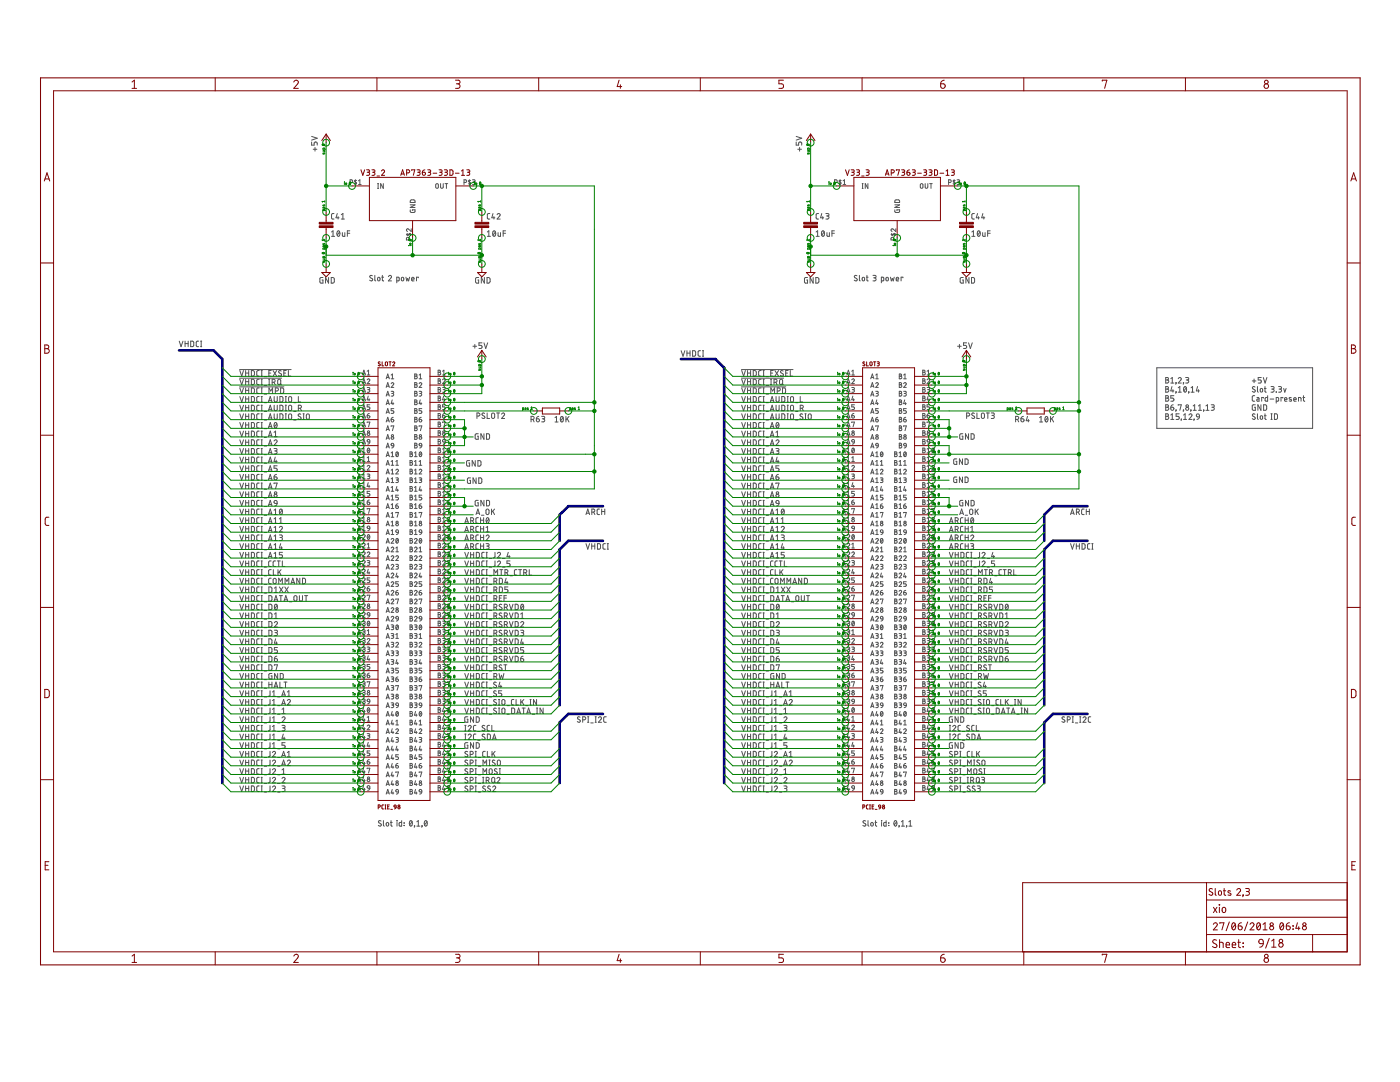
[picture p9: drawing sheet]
<svg xmlns="http://www.w3.org/2000/svg" width="279mm" height="216mm" viewBox="0 0 279 216" stroke-linecap="round" stroke-linejoin="round" font-family="sans-serif">
<g fill="none" stroke="#505050" stroke-width=".2">
<path d="M62.2 28.3v.7h.5v-.4a.31 .31 0 0 1 .3-.3 .31 .31 0 0 1 .3 .3v.4M62.2 27.2l1.1 .4-1.1 .4M62.5 29.8h.7M62.9 29.4v.8M69.9 36.4l.4-.1v-.3l-.4-.1v.9M71 35.9v.9M71.2 36l-.5 .1 .4 .4v.2h-.4M71.5 36.1l.3-.2v.9M71.5 36.8h.6M75.4 37.6h.2M75.4 36.6h.2M75.5 36.6v1"/>
<path d="M76.5 36.6v1l-.5-1v1M82 39.9h.7l.1 .5h-.9zM87.1 36.7l.2-.1 .2 .2v.6l-.2 .2-.2-.1-.1-.2zM87.9 36.6v.8l.2 .2 .3-.2 .1-.8M88.8 36.6h.5M89.1 36.6v1M92.6 36.4l.5-.1v-.3l-.5-.1v.9M93.7 35.9v.9M93.9 36l-.4 .1 .4 .4v.2h-.4M94.3 35.9l.5 .1v.2l-.2 .1M94.4 36.3h.2M94.6 36.3l.2 .1v.3l-.5 .1"/>
<path d="M158.9 28.3v.7h.5v-.4a.31 .31 0 0 1 .3-.3 .31 .31 0 0 1 .3 .3v.4M158.9 27.2l1.1 .4-1.1 .4M159.2 29.8h.8M159.6 29.4v.8M166.6 36.4l.4-.1v-.3l-.4-.1v.9M167.7 35.9v.9M167.9 36h-.4v.2l.4 .4-.2 .1h-.3M168.3 36.8h.5M168.3 36.1l.2-.2v.9M172.1 37.6h.2M172.1 36.6h.2M172.1 36.6v1"/>
<path d="M173.2 36.6v1l-.5-1v1M178.7 39.9h.8v.5h-.9zM183.8 36.7l.2-.1 .2 .2v.6l-.2 .2-.2-.1-.1-.2zM184.6 36.6l.1 .8 .1 .2 .3-.2 .1-.8M185.5 36.6h.6M185.8 36.6v1M189.3 36.4l.5-.1v-.3l-.5-.1v.9M190.4 35.9v.9M190.6 36h-.4v.2l.4 .4-.1 .1h-.3M191 35.9l.5 .1-.1 .3h-.3M191.3 36.3l.2 .1v.3l-.5 .1M64.5 55.4l-.6 .1-.1 .7 .2 .3h.5v-.6h-.2"/>
<path d="M65.6 55.4v1.1l-.6-1.1v1.1M66.1 55.4l.6 .2v.7l-.2 .2h-.4zM66.2 46.3l.3-.2v1.1M66.2 47.2h.6M66.7 42.6h-.4l-.1 .2v.8l.5 .1M67.3 42.6l-.2 .9h.6M67.4 46.1h.1a.66 .66 0 0 1 0 1.1 .67 .67 0 0 1-.1-1.1zM67.5 43.2v.5M67.8 46.3l-.5 .6M68.1 43.7h.6M68.1 42.8l.3-.2v1.1M68.3 46.4v.7l.2 .1h.3v-.8"/>
<path d="M69.3 46.5h.5M69.8 46.1h-.5v1.1M74.3 55h-.3l-.2 .2 .5 .4a.31 .31 0 0 1-.1 .5 .31 .31 0 0 1-.4-.2M74.8 54.9v1l.2 .1M75.4 55.4l.4 .1v.5l-.4-.1zM76.2 55.3h.4M76.3 54.9v1l.3 .1M77.5 55.2a.31 .31 0 0 1 .4-.3 .31 .31 0 0 1 .2 .5l-.6 .6h.6M79.2 56h.5l-.1-.6-.4-.1v1.1M80.2 55.4l.4 .1-.1 .5-.4-.1zM81 55.3l.2 .7 .2-.4 .2 .4 .1-.7M81.1 46.8h1"/>
<path d="M81.3 46.6v.3l.1 .1 .4-.4 .1 .4M81.6 47.9l-.1-.5h-.3l-.1 .5h1M81.9 41.9l.1 .5 .8-.1v-.4h-.5v.1M81.9 40.9h.9l-.9 .5h.9M82.1 45.7v.5l-.6-.5a.27 .27 0 0 0-.4 .1 .27 .27 0 0 0 .2 .4M82.1 55.7h.5a.26 .26 0 0 0-.1-.4 .26 .26 0 0 0-.4 .3l.1 .4h.4M83.5 55.4v-.1h-.4v.7M95.5 55.4l-.5 .1-.1 .7 .2 .3h.4v-.6h-.1M96.7 55.4v1.1l-.6-1.1v1.1M97.2 55.4l.6 .2v.6l-.2 .3h-.4zM97.3 47.2h.6M97.3 46.3l.3-.2v1.1"/>
<path d="M97.7 42.6h-.3l-.1 .2v.8l.4 .1M98.4 42.6l-.3 .9h.7M98.4 46.1h.1a.55 .55 0 0 1 .4 .5 .55 .55 0 0 1-.4 .5l-.2-.5zM98.6 43.2v.5M98.9 46.3l-.5 .6M99.2 42.8a.3 .3 0 0 1 .4-.2 .3 .3 0 0 1 .1 .5l-.5 .6h.6M99.4 46.4v.7l.2 .1h.3v-.8M100.4 46.5h.5M100.9 46.1h-.5v1.1M161.2 55.4l-.6 .1-.1 .7 .2 .3h.5v-.6h-.2M162.3 55.4v1.1l-.6-1.1v1.1M162.8 55.4l.6 .2v.7l-.2 .2h-.4z"/>
<path d="M162.9 47.2h.6M162.9 46.3l.3-.2v1.1M163.4 42.6h-.4l-.1 .2v.8l.5 .1M164 42.6l-.2 .9h.6M164.1 46.1h.2a.6 .6 0 0 1 .2 .5 .6 .6 0 0 1-.4 .5l-.2-.5zM164.2 43.2v.5M164.5 46.3l-.5 .6M164.8 42.6h.5l.1 .2v.2l-.4 .1M165 46.4l.1 .7 .1 .1h.3v-.8M165.1 43.1l.3 .1v.3l-.1 .2h-.5M166 46.5h.5M166.5 46.1h-.5v1.1"/>
<path d="M171 55h-.4l-.1 .2 .5 .4a.3 .3 0 0 1-.1 .5 .3 .3 0 0 1-.4-.2M171.5 54.9v1l.2 .1M172.1 55.4l.4 .1v.5l-.4-.1zM172.9 55.3h.3M173 54.9v1l.2 .1M173.2 56h.1M174.2 54.9l.5 .1 .1 .1-.1 .3h-.4M174.5 55.4l.3 .3v.2l-.6 .1M175.9 56h.5l-.1-.6-.4-.1v1.1M176.9 55.4l.4 .1-.1 .5-.4-.1zM177.7 55.3l.2 .7 .2-.4 .2 .4 .2-.7M177.8 46.8h1"/>
<path d="M178 46.6v.3l.1 .1 .4-.4 .2 .1-.1 .3M178.4 47.9l-.2-.5h-.3l-.1 .5h1M178.6 41.9l.1 .5 .8-.1v-.4h-.5v.1M178.6 40.9h.9l-.9 .5h.9M178.8 45.7v.5l-.6-.5a.27 .27 0 0 0-.4 .1 .27 .27 0 0 0 .2 .4M178.9 55.7h.4a.26 .26 0 0 0-.1-.4 .26 .26 0 0 0-.3 .3v.4h.4M180.2 55.4v-.1h-.4v.7M192.2 55.4l-.5 .1-.1 .7 .2 .3h.4v-.6h-.1M193.4 55.4v1.1l-.6-1.1v1.1M193.9 55.4l.6 .2v.7l-.2 .2h-.4zM194 47.2h.6M194 46.3l.3-.2v1.1"/>
<path d="M194.5 42.6h-.4l-.1 .2v.8l.5 .1M195.1 42.6l-.3 .9h.7M195.2 46.1a.55 .55 0 0 1 .4 .5 .55 .55 0 0 1-.4 .5l-.2-.5zM195.3 43.2v.5M195.6 46.3l-.5 .6M196.1 46.4v.7l.2 .1h.3v-.8M196.2 42.6l-.3 .9h.6M196.3 43.2v.5M197.1 46.5h.5M197.6 46.1h-.5v1.1M35.8 68.1l.3 1.1 .4-1.1M36.9 68.1v1.1"/>
<path d="M36.9 68.6h.6M37.5 68.1v1.1M38.1 68.1h.4l.2 .2v.6l-.2 .3h-.4zM39.6 68.1h-.3l-.1 .2v.7l.4 .2M40 68.1h.3M40 69.2h.3M40.2 68.1v1.1M47.8 73.7h10.3M47.8 75.5h8.4M47.8 77.2h8.9M47.9 73.9l.3 1.2 .4-1.2M47.9 75.7l.3 1.1 .4-1.1"/>
<path d="M47.9 77.4l.3 1.1 .4-1.1M47.9 79.1l.3 1.1 .4-1.1M49 79.6h.6M49 73.9v1.2M49 75.7v1.1M49 77.4v1.1M49 79.1v1.1M49 74.4h.6M49 76.2h.6M49 77.9h.6M49.6 73.9v1.2M49.6 75.7v1.1"/>
<path d="M49.6 77.4v1.1M49.6 79.1v1.1M50.2 73.9l.5 .2 .1 .6-.2 .3-.4 .1zM50.2 75.7h.4l.1 .2 .1 .6-.2 .3h-.4zM50.2 77.4h.4l.2 .3v.5l-.2 .3h-.4zM50.2 79.1h.4l.1 .2 .1 .6-.2 .3h-.4zM51.7 73.9l-.3 .1-.2 .2 .1 .7 .4 .2M51.7 75.7h-.3l-.2 .2 .1 .7 .4 .2M51.7 77.4h-.3l-.2 .2 .1 .8 .4 .1M51.7 79.1h-.3l-.2 .3 .1 .7 .4 .1M52.1 75.1h.2M52.1 76.8h.2"/>
<path d="M52.1 78.5h.2M52.1 73.9h.2M52.1 75.7h.2M52.1 77.4h.2M52.1 79.1h.2M52.2 73.9v1.2M52.2 75.7v1.1M52.2 77.4v1.1M52.2 79.1v1.1M52.7 75.2h.5M52.7 76.9h.5M52.7 78.6h.5"/>
<path d="M53.6 76.8h.2M53.6 75.7h.2M53.7 74.4h.3M53.7 79.9h.5M53.7 78.5v-1.1l.3 .6 .4-.6v1.1M53.7 75.7v1.1M54.1 73.9h-.4v1.2h.4M54.3 76.3l.5-.1v-.4l-.5-.1v1.1M54.5 73.9l.7 1.2M54.7 76.3l.2 .5M54.7 79.1v.8l.3 .3 .3-.1v-1M54.9 78l.6-.1v-.4l-.6-.1v1.1"/>
<path d="M55.2 73.9l-.7 1.2M55.5 75.7h.3l.2 .1v.8l-.2 .2-.3-.1-.1-.2zM55.9 79.1h.4l.2 .2v.6l-.2 .3h-.4zM55.9 76.5l.3 .3M56 77.4h.4l.2 .2v.7l-.2 .2h-.4zM56.1 74h-.3l-.2 .2 .5 .4a.27 .27 0 0 1 0 .4 .27 .27 0 0 1-.4 0l-.1-.1M56.6 74.4h.4M56.9 79.1h.3M57 79.1v1.1M57.1 73.9h-.5v1.2h.5M57.6 73.9v1.2h.5M57.7 79.2l.3-.1 .2 .2v.8l-.2 .1-.4-.1z"/>
<path d="M59.5 79.1v1.1h.5M72.3 74.8l.3-.9 .3 .9M72.3 76.5l.3-.9 .3 .9M72.3 78.3l.3-1 .3 1M72.3 80l.3-1 .3 1M72.4 74.6h.5M72.4 76.3h.5M72.4 78h.5M72.4 79.8h.5M73.3 75.8a.26 .26 0 0 1 .3-.2 .26 .26 0 0 1 .1 .4l-.4 .5h.5M73.3 77.3l.5 .1-.1 .3h-.3M73.3 74.1l.3-.2v.9"/>
<path d="M73.3 74.8h.5M73.5 79l-.2 .8h.5M73.6 77.7l.2 .4-.1 .2h-.4M73.7 79.6v.4M77.1 75.6l.3-1 .3 1M77.1 77.3l.3-1 .3 1M77.1 79l.3-.9 .3 .9M77.2 75.3h.4M77.2 77.1h.4M77.2 78.8h.4M78.1 76.6a.26 .26 0 0 1 .3-.2 .26 .26 0 0 1 .1 .4l-.4 .5h.5M78.1 78.1h.4l.1 .2-.1 .2h-.3"/>
<path d="M78.1 74.8l.2-.2v1M78.1 75.6h.5M78.3 79.8l-.2 .7h.5M78.3 78.5l.2 .1v.3l-.4 .1M82.8 74.6l.4 .1v.3l-.2 .1 .3 .1-.2 .3-.3 .1zM82.8 76.3l.4 .2v.2l-.2 .1 .3 .2-.2 .3h-.3zM82.8 78.1l.4 .1v.2l-.2 .1 .3 .2-.2 .3h-.3zM82.8 79.8l.4 .1v.2l-.2 .1 .3 .2-.2 .3-.3 .1zM82.8 75.1h.2M82.8 76.8h.2M82.8 78.5h.2M83.7 76.6a.26 .26 0 0 1 .3-.2 .26 .26 0 0 1 .1 .4l-.4 .5h.5"/>
<path d="M83.7 78.1h.4l.1 .2-.1 .2h-.3M83.7 75.6h.5M83.7 74.8l.2-.2v1M83.9 79.8l-.2 .7h.5M83.9 78.5l.2 .1v.3l-.4 .1M87.4 73.9l.5 .1v.2l-.2 .1 .2 .2-.1 .3h-.4zM87.4 75.6l.5 .1v.2l-.2 .1 .2 .2-.1 .3h-.4zM87.4 77.3l.5 .1v.2l-.2 .1 .2 .3-.1 .3h-.4zM87.4 79l.5 .1v.3l-.2 .1 .2 .2-.1 .3h-.4zM87.4 76h.3M87.4 74.3h.3M87.4 77.7h.3"/>
<path d="M87.4 79.5h.3M88.3 75.8a.26 .26 0 0 1 .4-.2 .26 .26 0 0 1 .1 .4l-.5 .5h.6M88.3 77.3h.5l.1 .2-.1 .2h-.4M88.3 74.8h.6M88.3 74.1l.3-.2v.9M88.5 79l-.2 .8h.6M88.6 77.7l.2 .2v.3l-.5 .1M88.7 79.6v.4M94.4 69.1h.7M94.8 68.7v.8M96.2 68.4h-.6v.5h.3a.31 .31 0 0 1 .3 .3 .31 .31 0 0 1-.3 .3h-.3M96.6 68.4l.3 1.1 .4-1.1"/>
<path d="M135.9 70l.4 1.1 .4-1.1M137.1 70v1.1M137.1 70.5h.6M137.7 70v1.1M138.2 70h.5l.1 .2v.7l-.1 .2h-.5zM139.8 70h-.4l-.1 .2v.7l.5 .2M140.2 70h.2M140.2 71.1h.2M140.3 70v1.1M148 73.7h10.3M148 75.5h8.4M148 77.2h8.8"/>
<path d="M148 73.9l.4 1.2 .4-1.2M148 75.7l.4 1.1 .4-1.1M148 77.4l.4 1.1 .4-1.1M148 79.1l.4 1.1 .4-1.1M149.2 79.6h.6M149.2 74.4h.6M149.2 73.9v1.2M149.2 75.7v1.1M149.2 77.4v1.1M149.2 79.1v1.1M149.2 76.2h.6M149.2 77.9h.6"/>
<path d="M149.8 73.9v1.2M149.8 75.7v1.1M149.8 77.4v1.1M149.8 79.1v1.1M150.3 73.9l.6 .2v.6l-.2 .3-.4 .1zM150.3 75.7h.4l.2 .2v.6l-.2 .3h-.4zM150.3 77.4h.4l.2 .3v.5l-.2 .3h-.4zM150.3 79.1h.4l.2 .2v.6l-.2 .3h-.4zM151.9 73.9l-.4 .1-.1 .2v.7l.5 .2M151.9 75.7h-.4l-.1 .2v.7l.5 .2M151.9 77.4h-.4l-.1 .2v.8l.5 .1M151.9 79.1l-.4 .1-.1 .2v.7l.5 .1"/>
<path d="M152.3 75.1h.2M152.3 76.8h.2M152.3 78.5h.2M152.3 73.9h.2M152.3 75.7h.2M152.3 77.4h.2M152.3 79.1h.2M152.4 73.9v1.2M152.4 75.7v1.1M152.4 77.4v1.1M152.4 79.1v1.1M152.9 75.2h.5"/>
<path d="M152.9 76.9h.5M152.9 78.6h.5M153.8 76.8h.2M153.8 75.7h.2M153.8 74.4h.4M153.8 79.9h.6M153.8 78.5v-1.1l.4 .6 .4-.6v1.1M153.9 75.7v1.1M154.3 73.9h-.5v1.2h.5M154.5 76.3l.5-.1v-.4l-.5-.1v1.1M154.6 73.9l.8 1.2M154.8 76.3l.3 .5"/>
<path d="M154.9 79.1v.8l.2 .3 .4-.1v-1M155.1 78l.6-.1v-.4l-.6-.1v1.1M155.4 73.9l-.8 1.2M155.7 75.7h.3l.2 .1v.8l-.2 .2-.3-.1-.1-.2zM156 79.1h.4l.2 .2v.6l-.2 .3h-.4zM156.1 76.5l.2 .3M156.2 77.4h.4l.2 .2v.7l-.2 .2h-.4zM156.3 74h-.4l-.1 .2 .4 .4a.27 .27 0 0 1 .1 .4 .27 .27 0 0 1-.4 0l-.2-.1M156.8 74.4h.4M157.1 79.1h.2M157.2 79.1v1.1M157.3 73.9h-.5v1.2h.5"/>
<path d="M157.7 73.9v1.2h.5M157.9 79.2l.2-.1 .2 .2v.8l-.2 .1-.3-.1zM159.7 79.1v1.1h.5M169 74.8l.3-.9 .3 .9M169 76.5l.3-.9 .3 .9M169 78.3l.3-1 .3 1M169 80l.3-1 .3 1M169.1 74.6h.5M169.1 76.3h.5M169.1 78h.5M169.1 79.8h.5M170 75.8a.26 .26 0 0 1 .4-.2 .26 .26 0 0 1 0 .4l-.4 .5h.5"/>
<path d="M170 77.3l.5 .1-.1 .3h-.3M170 74.8h.5M170 74.1l.2-.2v.9M170.2 79l-.2 .8h.5M170.2 77.7l.3 .4-.1 .2h-.4M170.3 79.6v.4M173.8 75.6l.3-1 .3 1M173.8 77.3l.3-1 .3 1M173.8 79l.3-.9 .3 .9M173.9 75.3h.4M173.9 77.1h.4M173.9 78.8h.4"/>
<path d="M174.8 76.6a.26 .26 0 0 1 .3-.2 .26 .26 0 0 1 .1 .4l-.4 .5h.5M174.8 78.1l.5 .1v.2l-.4 .1M174.8 75.6h.5M174.8 74.8l.2-.2v1M175 79.8l-.2 .7h.5M175 78.5l.2 .1v.3l-.4 .1M179.5 74.6l.4 .1v.3l-.2 .1 .3 .1-.1 .3-.4 .1zM179.5 76.3l.4 .2v.2l-.2 .1 .3 .2-.1 .3h-.4zM179.5 78.1l.4 .1v.2l-.2 .1 .3 .2-.1 .3h-.4zM179.5 79.8l.4 .1v.2l-.2 .1 .3 .2-.1 .3-.4 .1zM179.5 75.1h.2M179.5 76.8h.2"/>
<path d="M179.5 78.5h.2M180.3 76.6a.27 .27 0 0 1 .4-.2 .27 .27 0 0 1 .1 .4l-.5 .5h.6M180.3 78.1l.5 .1v.2l-.4 .1M180.3 75.6h.6M180.3 74.8l.3-.2v1M180.6 79.8l-.3 .7h.6M180.6 78.5l.2 .1v.3l-.5 .1M184.1 73.9l.5 .1v.2l-.2 .1 .2 .1 .1 .2-.3 .2h-.3zM184.1 75.6l.5 .1v.2l-.2 .1 .3 .2-.2 .3h-.4zM184.1 77.3l.5 .1v.2l-.2 .1 .3 .3-.2 .3h-.4zM184.1 79l.5 .1v.3l-.2 .1 .3 .2-.2 .3h-.4zM184.1 76h.3"/>
<path d="M184.1 74.3h.3M184.1 77.7h.3M184.1 79.5h.3M185 75.8a.27 .27 0 0 1 .4-.2 .27 .27 0 0 1 .1 .4l-.5 .5h.5M185 77.3l.5 .1-.1 .3h-.3M185 74.8h.5M185 74.1l.3-.2v.9M185.2 79l-.2 .8h.5M185.3 77.7l.2 .2v.3l-.5 .1M185.4 79.6v.4M191.1 69.1h.7M191.5 68.7v.8"/>
<path d="M192.9 68.4h-.6v.5h.4a.31 .31 0 0 1 .2 .3 .31 .31 0 0 1-.2 .3h-.4M193.3 68.4l.4 1.1 .3-1.1M230.9 73.4h31.1v12.1h-31.1zM232.6 75.3l.6 .1v.3l-.3 .1 .4 .3-.2 .3h-.5zM232.6 77.1l.6 .2-.3 .3 .4 .3-.2 .3-.5 .1zM232.6 79h.6v.4h-.3l.4 .3-.2 .3-.5 .1zM232.6 75.8h.3M232.6 77.6h.3M232.6 79.4h.3M233.7 76.4h.6M233.7 75.6l.3-.3v1.1M233.9 77.1l-.2 .9h.6"/>
<path d="M234.1 77.7v.6M234.3 79h-.6v.4h.3a.31 .31 0 0 1 .3 .3 .31 .31 0 0 1-.3 .4h-.3M234.7 76.4h.1M234.7 78.3h.1M234.7 76.4l-.1 .3M234.7 78.3l-.1 .2M235.1 75.6a.3 .3 0 0 1 .5-.3 .3 .3 0 0 1 .1 .5l-.6 .6h.7M235.1 78.3h.7M235.1 77.4l.4-.3v1.2M236.2 76.4h.1M236.2 76.4l-.1 .3M236.3 77.2h.1a.57 .57 0 0 1 .4 .5 .57 .57 0 0 1-.4 .5l-.2-.5z"/>
<path d="M236.6 75.3l.5 .1 .1 .1-.1 .3h-.4M236.7 77.4l-.4 .6M236.9 75.8l.3 .1v.3l-.1 .2h-.5M237.3 78.3h.1M237.3 78.3l-.1 .2M237.7 78.3h.6M237.7 77.4l.3-.3v1.2M239 77.1l-.2 .9h.6M239.2 77.7v.6M249.9 76h.8M250.3 75.6v.8M250.4 79h-.4l-.1 .2 .1 .8 .4 .1"/>
<path d="M250.5 77.2a.27 .27 0 0 0-.4 0 .27 .27 0 0 0 0 .4l.3 .2a.27 .27 0 0 1 0 .4 .27 .27 0 0 1-.4 0l-.1-.1M250.8 79.3h.3l.2 .2v.6l-.4-.1-.1-.2 .1-.1 .4-.1M251 77.1v1l.1 .2M251.6 77.6h.4l-.1 .6-.4-.1zM251.7 75.3h-.6v.5h.4a.32 .32 0 0 1 .2 .3 .32 .32 0 0 1-.2 .3h-.4M252.1 75.3l.4 1.1 .3-1.1M252.2 79.4v-.1h-.4v.8M252.3 77.5h.4M252.5 77.1v1l.2 .2M253 79v1.1l-.4-.1-.1-.6 .5-.1M253.5 79.6h.7M253.7 77.1h.3l.3 .2-.2 .3h-.3"/>
<path d="M254 77.6l.3 .3-.1 .2-.5 .2M254.7 78.3h.1M255.2 77.1h.3l.3 .2-.2 .3h-.3M255.5 77.6l.2 .1 .1 .3-.2 .2-.4 .1M256 79.4v-.1h-.3v.8M256.2 77.5l.2 .8 .3-.8M256.3 79.7h.5a.26 .26 0 0 0-.1-.4 .26 .26 0 0 0-.4 .3l.1 .4 .4 .1M257.7 79.4l-.4-.1v.2l.4 .3v.2h-.4M258.2 79.7h.5a.26 .26 0 0 0-.2-.4 .26 .26 0 0 0-.3 .3v.4l.5 .1M260 79.3h.4M260.1 79v.9l.3 .2M47.9 80.9l.3 1.1 .4-1.1"/>
<path d="M47.9 82.6l.3 1.1 .4-1.1M47.9 84.3l.3 1.1 .4-1.1M47.9 86l.3 1.1 .4-1.1M47.9 87.8l.3 1.1 .4-1.1M47.9 89.5l.3 1.1 .4-1.1M47.9 91.2l.3 1.1 .4-1.1M47.9 92.9l.3 1.1 .4-1.1M47.9 94.7l.3 1.1 .4-1.1M47.9 96.4l.3 1.1 .4-1.1M47.9 98.1l.3 1.1 .4-1.1M47.9 99.8l.3 1.1 .4-1.1M49 83.1h.6"/>
<path d="M49 80.9v1.1M49 82.6v1.1M49 84.3v1.1M49 86v1.1M49 87.8v1.1M49 89.5v1.1M49 91.2v1.1M49 92.9v1.1M49 94.7v1.1M49 96.4v1.1M49 98.1v1.1M49 99.8v1.1"/>
<path d="M49 81.3h.6M49 84.8h.6M49 86.5h.6M49 88.2h.6M49 90h.6M49 91.7h.6M49 93.4h.6M49 95.2h.6M49 96.9h.6M49 98.6h.6M49.6 80.9v1.1M49.6 82.6v1.1"/>
<path d="M49.6 84.3v1.1M49.6 86v1.1M49.6 87.8v1.1M49.6 89.5v1.1M49.6 91.2v1.1M49.6 92.9v1.1M49.6 94.7v1.1M49.6 96.4v1.1M49.6 98.1v1.1M49.6 99.8v1.1M50.2 80.9h.4l.2 .3v.4l-.2 .3-.4 .1zM50.2 82.6h.4l.2 .3-.1 .6-.2 .2h-.3z"/>
<path d="M50.2 84.3h.4l.2 .3v.5l-.2 .3h-.4zM50.2 86l.5 .2 .1 .6-.2 .3h-.4zM50.2 87.8h.4l.1 .1 .1 .7-.2 .2-.4 .1zM50.2 89.5h.4l.2 .3v.5l-.2 .3h-.4zM50.2 91.2h.4l.1 .2 .1 .6-.2 .3h-.4zM50.2 92.9l.4 .1 .2 .2v.5l-.2 .3h-.4zM50.2 94.7l.5 .1 .1 .7-.2 .3h-.4zM50.2 96.4h.4l.2 .3v.5l-.2 .3h-.4zM50.2 98.1h.4l.2 .3v.5l-.2 .3h-.4zM50.2 99.8l.4 .1 .1 .1 .1 .6-.2 .3h-.4zM51.7 80.9h-.3l-.2 .2 .1 .7 .4 .2M51.7 82.6h-.3l-.2 .2 .1 .7 .4 .2"/>
<path d="M51.7 84.3h-.3l-.2 .3 .1 .7 .4 .1M51.7 86h-.3l-.2 .3 .1 .7 .4 .1M51.7 87.8h-.3l-.2 .2 .1 .7 .4 .2M51.7 89.5h-.3l-.2 .2 .1 .7 .4 .2M51.7 91.2h-.3l-.2 .3 .1 .7 .1 .1h.3M51.7 92.9l-.3 .1-.2 .2 .1 .7 .4 .1M51.7 94.7h-.3l-.2 .2 .1 .7 .4 .2M51.7 96.4h-.3l-.2 .2 .1 .7 .4 .2M51.7 98.1h-.3l-.2 .3 .1 .7 .4 .1M51.7 99.8l-.3 .1-.2 .2 .1 .7 .4 .1M52.1 83.7h.2M52.1 82.6h.2"/>
<path d="M52.1 80.2h.2M52.1 82h.2M52.1 85.4h.2M52.1 87.1h.2M52.1 88.9h.2M52.1 90.6h.2M52.1 92.3h.2M52.1 94h.2M52.1 95.8h.2M52.1 97.5h.2M52.1 99.2h.2M52.1 99.8h.2"/>
<path d="M52.1 80.9h.2M52.1 84.3h.2M52.1 86h.2M52.1 87.8h.2M52.1 89.5h.2M52.1 91.2h.2M52.1 92.9h.2M52.1 94.7h.2M52.1 96.4h.2M52.1 98.1h.2M52.2 80.9v1.1M52.2 82.6v1.1"/>
<path d="M52.2 84.3v1.1M52.2 86v1.1M52.2 87.8v1.1M52.2 89.5v1.1M52.2 91.2v1.1M52.2 92.9v1.1M52.2 94.7v1.1M52.2 96.4v1.1M52.2 98.1v1.1M52.2 99.8v1.1M52.7 80.3h.5M52.7 82.1h.5"/>
<path d="M52.7 83.8h.5M52.7 85.5h.5M52.7 87.3h.5M52.7 89h.5M52.7 90.7h.5M52.7 92.4h.5M52.7 94.2h.5M52.7 95.9h.5M52.7 97.6h.5M52.7 99.4h.5M53.6 80.2l.3-1.1 .4 1.1M53.6 82l.3-1.1 .4 1.1"/>
<path d="M53.6 83.7l.3-1.1 .4 1.1M53.6 85.4l.3-1.1 .4 1.1M53.6 87.1l.3-1.1 .4 1.1M53.6 88.9l.3-1.1 .4 1.1M53.6 90.6l.3-1.1 .4 1.1M53.6 92.3l.3-1.1 .4 1.1M53.6 94l.3-1.1 .4 1.1M53.6 95.8l.3-1.1 .4 1.1M53.6 97.5l.3-1.1 .4 1.1M53.6 99.2l.3-1.1 .4 1.1M53.7 92h.5M53.7 97.2h.5"/>
<path d="M53.7 81.7h.5M53.7 83.4h.5M53.7 85.1h.5M53.7 86.9h.5M53.7 88.6h.5M53.7 90.3h.5M53.7 93.8h.5M53.7 95.5h.5M53.7 99h.5M54.7 88a.3 .3 0 0 1 .4-.2 .3 .3 0 0 1 .1 .4l-.5 .7h.6M54.7 89.5h.5l.1 .2-.1 .3h-.4M54.7 95.2h.4a.3 .3 0 0 1 .2 .3 .3 .3 0 0 1-.3 .3 .3 .3 0 0 1-.3-.3z"/>
<path d="M54.7 87.1h.6M54.7 86.3l.3-.3v1.1M54.7 96.5v-.1h.6l-.3 1.1M54.7 80.9v.7l.3 .4 .3-.2v-.9M54.7 82.6v.8l.3 .3 .3-.2v-.9M54.8 99.9h.4l.1 .6-.5-.1zM54.8 84.4l.1-.1a.55 .55 0 0 1 .4 .6 .55 .55 0 0 1-.4 .5l-.2-.5zM54.9 91.2l-.2 .9h.6M55 90l.2 .1v.4l-.5 .1M55.1 91.8v.5M55.2 94.7l-.4 .2-.1 .3M55.2 84.6l-.4 .6"/>
<path d="M55.3 92.9h-.6v.5h.4a.31 .31 0 0 1 .2 .3 .31 .31 0 0 1-.2 .3h-.4M55.9 80.9h.4l.2 .1v.8l-.2 .1-.4 .1zM55.9 82.6h.4l.2 .2v.7l-.3 .2h-.3zM56.9 83.7h.3M56.9 82.6h.3M56.9 80.2h.3M56.9 82h.3M56.9 80.9h.3M57 80.9v1.1M57 82.6v1.1M57.7 80.9h.3l.2 .1v.8l-.2 .2-.4-.2zM57.7 82.6h.3l.2 .2v.7l-.2 .2-.4-.2z"/>
<path d="M58.6 80.3h.5M58.6 82.1h.5M58.6 83.8h.5M59.5 81.5l.6-.2v-.3l-.6-.1v1.1M59.9 81.5l.3 .5M60 82.7a.27 .27 0 0 0-.4-.1 .27 .27 0 0 0 0 .4l.4 .2a.27 .27 0 0 1 0 .4 .27 .27 0 0 1-.4 0l-.1-.1M60.5 83.7h.2M60.5 82.6h.2M60.6 82.6v1.1M61.3 82.6h.2l.2 .2v.7l-.2 .2-.2-.1-.2-.2zM71.4 90.4l.3-1 .3 1M71.4 92.1l.3-1 .3 1"/>
<path d="M71.4 93.8l.3-.9 .3 .9M71.4 95.5l.3-.9 .3 .9M71.4 97.3l.3-1 .3 1M71.4 99l.3-1 .3 1M71.4 90.1h.5M71.4 91.8h.5M71.4 93.6h.5M71.4 95.3h.5M71.4 97h.5M71.4 98.8h.5M72.3 81.7l.3-.9 .3 .9M72.3 83.5l.3-1 .3 1"/>
<path d="M72.3 85.2l.3-1 .3 1M72.3 86.9l.3-.9 .3 .9M72.3 88.6l.3-.9 .3 .9M72.3 89.6l.3-.2v1M72.3 91.4l.3-.3v1M72.3 93.1l.3-.2v.9M72.3 94.8l.3-.2v.9M72.3 96.5l.3-.2v1M72.3 98.3l.3-.3v1M72.3 100l.3-.2v.9M72.3 90.4h.6M72.3 92.1h.6"/>
<path d="M72.3 93.8h.6M72.3 95.5h.6M72.3 97.3h.6M72.3 99h.6M72.4 81.5h.5M72.4 83.2h.5M72.4 84.9h.5M72.4 86.7h.5M72.4 88.4h.5M73.3 82.9h.3a.26 .26 0 0 1 .2 .3 .26 .26 0 0 1-.3 .3 .26 .26 0 0 1-.2-.3zM73.3 93.1a.26 .26 0 0 1 .3-.2 .26 .26 0 0 1 .1 .4l-.4 .5h.5M73.3 94.6l.5 .1v.2l-.4 .1"/>
<path d="M73.3 84.3v-.1h.5l-.2 1M73.3 91.4l.3-.3v1M73.3 92.1h.5M73.3 87.8l.4-.1 .1 .5h-.4zM73.4 89.5a.44 .44 0 0 1 .4 .4 .44 .44 0 0 1-.4 .4l-.1-.4zM73.5 96.3l-.2 .7h.5M73.6 95l.2 .3-.1 .2h-.4M73.7 96.8v.5M73.7 82.5l-.3 .1-.1 .3M73.7 99.8l-.3 .1-.1 .3M73.8 89.6l-.5 .5M73.8 80.8h-.5v.4h.4l.1 .2-.1 .3h-.4"/>
<path d="M73.8 88.2l-.1 .3-.3 .1M73.8 98h-.5v.5h.4l.1 .2-.1 .3h-.4M77.1 80.8l.3-1 .3 1M77.1 82.5l.3-1 .3 1M77.1 84.2l.3-.9 .3 .9M77.1 85.9l.3-.9 .3 .9M77.1 87.7l.3-1 .3 1M77.1 89.4l.3-1 .3 1M77.1 91.1l.3-.9 .3 .9M77.1 92.8l.3-.9 .3 .9M77.1 94.6l.3-1 .3 1M77.1 96.3l.3-.9 .3 .9"/>
<path d="M77.1 98l.3-.9 .3 .9M77.1 99.8l.3-1 .3 1M77.2 80.5h.4M77.2 82.3h.4M77.2 84h.4M77.2 85.7h.4M77.2 87.4h.4M77.2 89.2h.4M77.2 90.9h.4M77.2 92.6h.4M77.2 94.3h.4M77.2 96.1h.4"/>
<path d="M77.2 97.8h.4M77.2 99.5h.4M78.1 83.7h.3a.26 .26 0 0 1 .2 .3 .26 .26 0 0 1-.3 .2 .26 .26 0 0 1-.2-.3zM78.1 90.4l.2-.2v.9M78.1 92.1l.2-.2v.9M78.1 93.8l.2-.2v1M78.1 95.6l.2-.2v.9M78.1 97.3l.2-.2v.9M78.1 99l.2-.2v1M78.1 85.1v-.1h.5l-.3 .9M78.1 91.1h.5M78.1 92.8h.5"/>
<path d="M78.1 94.6h.5M78.1 96.3h.5M78.1 98h.5M78.1 99.8h.5M78.1 88.5h.4l.1 .5-.5-.1zM78.4 80.3v.5M78.5 83.3l-.3 .1-.1 .3M78.6 81.5h-.5v.5h.4l.1 .2-.1 .3h-.4M78.6 89l-.1 .3-.3 .1M79 93.8a.26 .26 0 0 1 .4-.2 .26 .26 0 0 1 0 .4l-.4 .6h.5M79 95.4h.4l.1 .2-.1 .1-.3 .1M79 92.1l.2-.2v.9"/>
<path d="M79 92.8h.5M79.1 90.2a.44 .44 0 0 1 .4 .4 .44 .44 0 0 1-.4 .5l-.1-.5zM79.2 97.1l-.2 .7h.5M79.2 95.8l.3 .1v.3l-.5 .1M79.4 97.6v.4M79.5 90.4l-.5 .5M79.5 98.8h-.5v.4l.4 .1 .1 .1-.1 .3-.4 .1M81.8 90.2l.5 .1v.2l-.2 .1 .2 .2-.1 .3h-.4zM81.8 91.9l.5 .1v.2l-.2 .1 .2 .2-.1 .3h-.4zM81.8 93.6l.5 .1v.2l-.2 .1 .2 .3-.1 .3h-.4zM81.8 95.4l.5 .1v.2l-.2 .1 .2 .2-.1 .3h-.4zM81.8 97.1l.5 .1v.2l-.2 .1 .2 .2-.1 .3h-.4z"/>
<path d="M81.8 98.8l.5 .1v.2l-.2 .1 .2 .2-.1 .3-.4 .1zM81.8 90.6h.3M81.8 92.3h.3M81.8 94h.3M81.8 95.8h.3M81.8 97.5h.3M81.8 99.2h.3M82.7 91.1h.5M82.7 90.4l.3-.2v.9M82.7 92.1l.3-.2v.9M82.7 93.8l.3-.2v1M82.7 95.6l.3-.2v.9"/>
<path d="M82.7 97.3l.3-.2v.9M82.7 99l.3-.2v1M82.7 92.8h.5M82.7 94.6h.5M82.7 96.3h.5M82.7 98h.5M82.7 99.8h.5M82.8 81.5l.4 .1v.3l-.2 .1 .3 .2-.2 .3h-.3zM82.8 83.3l.4 .1v.2l-.2 .1 .3 .2-.2 .3h-.3zM82.8 85l.4 .1v.2l-.2 .1 .3 .2-.2 .3h-.3zM82.8 86.7l.4 .1v.2l-.2 .1 .3 .2-.2 .3-.3 .1zM82.8 88.4l.4 .1v.3l-.2 .1 .3 .2-.2 .3h-.3z"/>
<path d="M82.8 83.7h.2M82.8 80.2h.2M82.8 82h.2M82.8 85.4h.2M82.8 87.1h.2M82.8 88.9h.2M83.7 83.7h.3a.26 .26 0 0 1 .2 .3 .26 .26 0 0 1-.3 .2 .26 .26 0 0 1-.2-.3zM83.7 93.8a.26 .26 0 0 1 .3-.2 .26 .26 0 0 1 .1 .4l-.4 .6h.5M83.7 95.4h.4l.1 .2-.1 .1-.3 .1M83.7 92.1l.2-.2v.9M83.7 85.1v-.1h.5l-.3 .9M83.7 92.8h.5"/>
<path d="M83.7 88.5h.4l.1 .5-.5-.1zM83.8 90.2a.44 .44 0 0 1 .4 .4 .44 .44 0 0 1-.4 .5l-.1-.5zM83.9 97.1l-.2 .7h.5M83.9 95.8l.2 .1v.3l-.4 .1M84 80.3v.5M84 97.6v.4M84.1 83.3l-.3 .1-.1 .3M84.1 90.4l-.4 .5M84.2 81.5h-.5v.5h.4l.1 .2-.1 .3h-.4M84.2 89l-.1 .3-.3 .1M84.2 98.8h-.5v.4l.4 .1 .1 .1-.1 .3-.4 .1M87.4 80.8l.5 .1v.2l-.2 .1 .2 .2-.1 .3h-.4z"/>
<path d="M87.4 82.5l.5 .1v.2l-.2 .1 .2 .2-.1 .3-.4 .1zM87.4 84.2l.5 .1v.2l-.2 .1 .2 .3-.1 .3h-.4zM87.4 86l.5 .1v.2l-.2 .1 .2 .2-.1 .3h-.4zM87.4 87.7l.5 .1v.2l-.2 .1 .2 .2-.1 .3h-.4zM87.4 89.4l.5 .1v.2l-.2 .1 .2 .2-.1 .3-.4 .1zM87.4 91.1l.5 .1v.3l-.2 .1 .2 .2-.1 .3h-.4zM87.4 92.9l.5 .1v.2l-.2 .1 .2 .2-.1 .3h-.4zM87.4 94.6l.5 .1v.2l-.2 .1 .2 .2-.1 .3h-.4zM87.4 96.3l.5 .1v.2l-.2 .1 .2 .2-.1 .3-.4 .1zM87.4 98l.5 .1v.3l-.2 .1 .2 .2-.1 .3h-.4zM87.4 99.8l.5 .1v.2l-.2 .1 .2 .2-.1 .3h-.4zM87.4 81.2h.3"/>
<path d="M87.4 82.9h.3M87.4 84.6h.3M87.4 86.4h.3M87.4 88.1h.3M87.4 89.8h.3M87.4 91.6h.3M87.4 93.3h.3M87.4 95h.3M87.4 96.7h.3M87.4 98.5h.3M88.3 82.9h.3a.26 .26 0 0 1 .2 .3 .26 .26 0 0 1-.2 .2 .26 .26 0 0 1-.3-.2zM88.3 84.3v-.1h.6l-.3 1"/>
<path d="M88.3 89.6l.3-.2v1M88.3 91.4l.3-.3v1M88.3 93.1l.3-.2v.9M88.3 94.8l.3-.2v.9M88.3 96.5l.3-.2v1M88.3 98.3l.3-.3v1M88.3 100l.3-.2v.9M88.3 90.4h.6M88.3 92.1h.6M88.3 93.8h.6M88.3 95.5h.6M88.3 97.3h.6"/>
<path d="M88.3 99h.6M88.4 87.7h.4l.1 .5-.6-.1zM88.8 82.5l-.4 .1-.1 .3M88.9 80.8h-.6v.4h.5l.1 .2-.1 .3h-.5M88.9 88.2l-.2 .3-.3 .1M89.3 93.1a.26 .26 0 0 1 .3-.2 .26 .26 0 0 1 .1 .4l-.4 .5h.5M89.3 94.6l.4 .1v.2l-.3 .1M89.3 92.1h.5M89.3 91.4l.2-.3v1M89.4 89.5a.44 .44 0 0 1 .4 .4 .44 .44 0 0 1-.4 .4l-.1-.2zM89.5 96.3l-.2 .7h.5M89.5 95l.2 .1v.3l-.4 .1"/>
<path d="M89.6 96.8v.5M89.7 99.8l-.3 .1-.1 .3M89.7 89.6l-.4 .5M89.8 98h-.5v.5h.4l.1 .2-.1 .3h-.4M93.7 91.9l-.6 .1 .1 .9 .5 .1v-.6h-.2M93.9 95.4l-.6 .1v.9l.6 .1v-.7h-.2M94.8 91.9v1.1l-.6-1.1v1.1M95 95.4v1.1l-.6-1.1v1.1M95.2 83l.5-.1v-.4l-.5-.1v1.1M95.4 91.9h.4l.2 .2v.6l-.2 .3h-.4zM95.4 99.8l-.5 .2-.1 .7 .2 .2h.4v-.6h-.1M95.4 86.6l-.5 .1-.1 .7 .2 .2 .4 .1v-.7h-.1"/>
<path d="M95.5 95.4h.5l.1 .1 .1 .7-.2 .2-.5 .1zM96.6 86.6v1.1l-.6-1.1v1.1M96.6 99.8v1.1l-.6-1.1v1.1M96.7 82.5a.27 .27 0 0 0-.4 0 .27 .27 0 0 0 0 .4l.3 .2a.27 .27 0 0 1 .1 .4 .27 .27 0 0 1-.4-.1h-.1M97.1 99.8l.4 .1 .2 .1v.6l-.2 .3h-.4zM97.1 86.6h.4l.2 .1v.7l-.2 .2-.4 .1zM97.2 82.4v1.1h.5M98.2 82.5h.4l.1 .2v.5l-.2 .3-.4-.2zM99.1 82.4h.6M99.4 82.4v1.1M100.1 82.7a.3 .3 0 0 1 .4-.3 .3 .3 0 0 1 .1 .5l-.5 .6h.6M106 83.7l.5-.1v-.4l-.5-.1v1.1"/>
<path d="M106.4 83.7l.2 .5M107 83.6h.4a.31 .31 0 0 1 .3 .3 .31 .31 0 0 1-.4 .3 .31 .31 0 0 1-.3-.3zM107.5 83.1l-.3 .1-.2 .4M108.1 83.1h.5l.1 .2-.1 .2-.4 .1M108.4 83.6l.3 .2-.1 .3-.5 .1M110.8 83.3l.3-.2v1.1M110.8 84.2h.6M112 83.2l.1-.1a.66 .66 0 0 1 0 1.1 .67 .67 0 0 1-.1-1zM112.4 83.3l-.5 .6M112.9 83.1v1.1M113.2 83.5l.4 .7M113.6 83.1l-.7 .7"/>
<path d="M148 80.9l.4 1.1 .4-1.1M148 82.6l.4 1.1 .4-1.1M148 84.3l.4 1.1 .4-1.1M148 86l.4 1.1 .4-1.1M148 87.8l.4 1.1 .4-1.1M148 89.5l.4 1.1 .4-1.1M148 91.2l.4 1.1 .4-1.1M148 92.9l.4 1.1 .4-1.1M148 94.7l.4 1.1 .4-1.1M148 96.4l.4 1.1 .4-1.1M148 98.1l.4 1.1 .4-1.1M148 99.8l.4 1.1 .4-1.1"/>
<path d="M149.2 83.1h.6M149.2 80.9v1.1M149.2 82.6v1.1M149.2 84.3v1.1M149.2 86v1.1M149.2 87.8v1.1M149.2 89.5v1.1M149.2 91.2v1.1M149.2 92.9v1.1M149.2 94.7v1.1M149.2 96.4v1.1M149.2 98.1v1.1"/>
<path d="M149.2 99.8v1.1M149.2 81.3h.6M149.2 84.8h.6M149.2 86.5h.6M149.2 88.2h.6M149.2 90h.6M149.2 91.7h.6M149.2 93.4h.6M149.2 95.2h.6M149.2 96.9h.6M149.2 98.6h.6M149.8 80.9v1.1"/>
<path d="M149.8 82.6v1.1M149.8 84.3v1.1M149.8 86v1.1M149.8 87.8v1.1M149.8 89.5v1.1M149.8 91.2v1.1M149.8 92.9v1.1M149.8 94.7v1.1M149.8 96.4v1.1M149.8 98.1v1.1M149.8 99.8v1.1M150.3 80.9h.4l.2 .3v.4l-.2 .3-.4 .1z"/>
<path d="M150.3 82.6h.4l.2 .3v.6l-.3 .2h-.3zM150.3 84.3h.4l.2 .3v.5l-.2 .3h-.4zM150.3 86l.6 .2v.6l-.2 .3h-.4zM150.3 87.8h.4l.2 .1v.7l-.2 .2-.4 .1zM150.3 89.5h.4l.2 .3v.5l-.2 .3h-.4zM150.3 91.2h.4l.2 .2v.6l-.2 .3h-.4zM150.3 92.9l.4 .1 .2 .2v.5l-.2 .3h-.4zM150.3 94.7l.6 .1v.7l-.2 .3h-.4zM150.3 96.4h.4l.2 .3v.5l-.2 .3h-.4zM150.3 98.1h.4l.2 .3v.5l-.2 .3h-.4zM150.3 99.8l.4 .1 .2 .1v.6l-.2 .3h-.4zM151.9 80.9h-.4l-.1 .2v.7l.5 .2"/>
<path d="M151.9 82.6h-.4l-.1 .2v.7l.5 .2M151.9 84.3h-.4l-.1 .3v.7l.5 .1M151.9 86l-.4 .1-.1 .2v.7l.5 .1M151.9 87.8h-.4l-.1 .2v.7l.5 .2M151.9 89.5h-.4l-.1 .2v.7l.5 .2M151.9 91.2h-.4l-.1 .3v.7l.2 .1h.3M151.9 92.9l-.4 .1-.1 .2v.7l.5 .1M151.9 94.7h-.4l-.1 .2v.7l.5 .2M151.9 96.4h-.4l-.1 .2v.7l.5 .2M151.9 98.1h-.4l-.1 .3v.7l.5 .1M151.9 99.8l-.4 .1-.1 .2v.7l.5 .1M152.3 83.7h.2"/>
<path d="M152.3 82.6h.2M152.3 80.2h.2M152.3 82h.2M152.3 85.4h.2M152.3 87.1h.2M152.3 88.9h.2M152.3 90.6h.2M152.3 92.3h.2M152.3 94h.2M152.3 95.8h.2M152.3 97.5h.2M152.3 99.2h.2"/>
<path d="M152.3 99.8h.2M152.3 80.9h.2M152.3 84.3h.2M152.3 86h.2M152.3 87.8h.2M152.3 89.5h.2M152.3 91.2h.2M152.3 92.9h.2M152.3 94.7h.2M152.3 96.4h.2M152.3 98.1h.2M152.4 80.9v1.1"/>
<path d="M152.4 82.6v1.1M152.4 84.3v1.1M152.4 86v1.1M152.4 87.8v1.1M152.4 89.5v1.1M152.4 91.2v1.1M152.4 92.9v1.1M152.4 94.7v1.1M152.4 96.4v1.1M152.4 98.1v1.1M152.4 99.8v1.1M152.9 80.3h.5"/>
<path d="M152.9 82.1h.5M152.9 83.8h.5M152.9 85.5h.5M152.9 87.3h.5M152.9 89h.5M152.9 90.7h.5M152.9 92.4h.5M152.9 94.2h.5M152.9 95.9h.5M152.9 97.6h.5M152.9 99.4h.5M153.7 80.2l.4-1.1 .4 1.1"/>
<path d="M153.7 82l.4-1.1 .4 1.1M153.7 83.7l.4-1.1 .4 1.1M153.7 85.4l.4-1.1 .4 1.1M153.7 87.1l.4-1.1 .4 1.1M153.7 88.9l.4-1.1 .4 1.1M153.7 90.6l.4-1.1 .4 1.1M153.7 92.3l.4-1.1 .4 1.1M153.7 94l.4-1.1 .4 1.1M153.7 95.8l.4-1.1 .4 1.1M153.7 97.5l.4-1.1 .4 1.1M153.7 99.2l.4-1.1 .4 1.1M153.8 92h.6"/>
<path d="M153.8 97.2h.6M153.8 81.7h.6M153.8 83.4h.6M153.8 85.1h.6M153.8 86.9h.6M153.8 88.6h.6M153.8 90.3h.6M153.8 93.8h.6M153.8 95.5h.6M153.8 99h.6M154.9 88a.3 .3 0 0 1 .4-.2 .3 .3 0 0 1 .1 .4l-.5 .7h.6M154.9 89.5h.4l.2 .2-.2 .3h-.3"/>
<path d="M154.9 95.2h.3a.3 .3 0 0 1 .3 .3 .3 .3 0 0 1-.4 .3 .3 .3 0 0 1-.2-.3zM154.9 87.1h.6M154.9 96.5v-.1h.6l-.3 1.1M154.9 86.3l.3-.3v1.1M154.9 80.9v.7l.2 .4 .4-.2v-.9M154.9 82.6v.8l.2 .3 .4-.2v-.9M155 99.9h.3l.2 .6-.6-.1zM155 84.4l.1-.1a.55 .55 0 0 1 .4 .6 .55 .55 0 0 1-.4 .5l-.2-.5zM155.1 91.2l-.2 .9h.6M155.2 90l.2 .1v.4l-.5 .1M155.3 91.8v.5M155.3 94.7l-.3 .1-.1 .4"/>
<path d="M155.4 84.6l-.5 .6M155.5 92.9h-.6v.5h.3a.31 .31 0 0 1 .3 .3 .31 .31 0 0 1-.3 .3h-.3M156 80.9h.4l.2 .1v.8l-.2 .1-.4 .1zM156 82.6h.4l.2 .2v.7l-.3 .2h-.3zM157.1 83.7h.2M157.1 82.6h.2M157.1 80.2h.2M157.1 82h.2M157.1 80.9h.2M157.2 80.9v1.1M157.2 82.6v1.1M157.9 80.9h.2l.2 .1v.8l-.2 .2-.3-.2z"/>
<path d="M157.9 82.6h.2l.2 .2v.7l-.2 .2-.3-.2zM158.8 80.3h.5M158.8 82.1h.5M158.8 83.8h.5M159.7 81.5l.6-.2v-.3l-.6-.1v1.1M160.1 81.5l.2 .5M160.2 82.7a.27 .27 0 0 0-.4-.1 .27 .27 0 0 0 0 .4l.3 .2a.27 .27 0 0 1 0 .4 .27 .27 0 0 1-.4 0l-.1-.1M160.6 83.7h.3M160.6 82.6h.3M160.8 82.6v1.1M161.4 82.6h.3l.2 .2v.7l-.2 .2-.3-.1-.1-.2zM168.1 90.4l.3-1 .3 1"/>
<path d="M168.1 92.1l.3-1 .3 1M168.1 93.8l.3-.9 .3 .9M168.1 95.5l.3-.9 .3 .9M168.1 97.3l.3-1 .3 1M168.1 99l.3-1 .3 1M168.1 90.1h.5M168.1 91.8h.5M168.1 93.6h.5M168.1 95.3h.5M168.1 97h.5M168.1 98.8h.5M169 81.7l.3-.9 .3 .9"/>
<path d="M169 83.5l.3-1 .3 1M169 85.2l.3-1 .3 1M169 86.9l.3-.9 .3 .9M169 88.6l.3-.9 .3 .9M169.1 90.4h.5M169.1 92.1h.5M169.1 93.8h.5M169.1 95.5h.5M169.1 97.3h.5M169.1 99h.5M169.1 89.6l.2-.2v1M169.1 91.4l.2-.3v1"/>
<path d="M169.1 93.1l.2-.2v.9M169.1 94.8l.2-.2v.9M169.1 96.5l.2-.2v1M169.1 98.3l.2-.3v1M169.1 100l.2-.2v.9M169.1 81.5h.5M169.1 83.2h.5M169.1 84.9h.5M169.1 86.7h.5M169.1 88.4h.5M170 82.9h.3a.26 .26 0 0 1 .2 .3 .26 .26 0 0 1-.3 .3 .26 .26 0 0 1-.2-.3zM170 93.1a.26 .26 0 0 1 .4-.2 .26 .26 0 0 1 0 .4l-.4 .5h.5"/>
<path d="M170 94.6l.5 .1v.2l-.4 .1M170 84.3v-.1h.5l-.3 1M170 92.1h.5M170 91.4l.2-.3v1M170 87.8l.4-.1 .1 .5h-.4zM170.1 89.5a.44 .44 0 0 1 .4 .4 .44 .44 0 0 1-.4 .4l-.1-.4zM170.2 96.3l-.2 .7h.5M170.2 95l.3 .1v.2l-.1 .2h-.4M170.3 96.8v.5M170.4 82.5l-.3 .1-.1 .3M170.4 99.8l-.3 .1-.1 .3M170.5 89.6l-.5 .5"/>
<path d="M170.5 80.8h-.5v.4h.4l.1 .2-.1 .3h-.4M170.5 88.2l-.1 .3-.3 .1M170.5 98h-.5v.5h.4l.1 .2-.1 .3h-.4M173.8 80.8l.3-1 .3 1M173.8 82.5l.3-1 .3 1M173.8 84.2l.3-.9 .3 .9M173.8 85.9l.3-.9 .3 .9M173.8 87.7l.3-1 .3 1M173.8 89.4l.3-1 .3 1M173.8 91.1l.3-.9 .3 .9M173.8 92.8l.3-.9 .3 .9M173.8 94.6l.3-1 .3 1"/>
<path d="M173.8 96.3l.3-.9 .3 .9M173.8 98l.3-.9 .3 .9M173.8 99.8l.3-1 .3 1M173.9 80.5h.4M173.9 82.3h.4M173.9 84h.4M173.9 85.7h.4M173.9 87.4h.4M173.9 89.2h.4M173.9 90.9h.4M173.9 92.6h.4M173.9 94.3h.4"/>
<path d="M173.9 96.1h.4M173.9 97.8h.4M173.9 99.5h.4M174.8 83.7h.3a.26 .26 0 0 1 .2 .3 .26 .26 0 0 1-.3 .2 .26 .26 0 0 1-.2-.3zM174.8 85.1v-.1h.5l-.3 .9M174.8 91.1h.5M174.8 92.8h.5M174.8 94.6h.5M174.8 96.3h.5M174.8 98h.5M174.8 99.8h.5M174.8 90.4l.2-.2v.9"/>
<path d="M174.8 92.1l.2-.2v.9M174.8 93.8l.2-.2v1M174.8 95.6l.2-.2v.9M174.8 97.3l.2-.2v.9M174.8 99l.2-.2v1M174.9 88.5h.3l.1 .5-.5-.1zM175.1 80.3v.5M175.2 83.3l-.3 .1-.1 .3M175.3 81.5h-.5v.5h.4l.1 .2-.1 .3h-.4M175.3 89l-.1 .3-.3 .1M175.7 93.8a.26 .26 0 0 1 .4-.2 .26 .26 0 0 1 0 .4l-.4 .6h.5M175.7 95.4l.5 .1v.2l-.4 .1"/>
<path d="M175.7 92.1l.3-.2v.9M175.7 92.8h.5M175.9 90.2a.44 .44 0 0 1 .3 .4 .44 .44 0 0 1-.3 .5l-.2-.3zM175.9 97.1l-.2 .7h.5M176 95.8l.2 .1v.3l-.5 .1M176.1 97.6v.4M176.2 90.4l-.5 .5M176.2 98.8h-.5v.4l.4 .1 .1 .1-.1 .3-.4 .1M178.5 90.2l.5 .1v.2l-.2 .1 .2 .2-.1 .3h-.4zM178.5 91.9l.5 .1v.2l-.2 .1 .2 .2-.1 .3h-.4zM178.5 93.6l.5 .1v.2l-.2 .1 .2 .3-.1 .3h-.4zM178.5 95.4l.5 .1v.2l-.2 .1 .2 .2-.1 .3h-.4z"/>
<path d="M178.5 97.1l.5 .1v.2l-.2 .1 .2 .2-.1 .3h-.4zM178.5 98.8l.5 .1v.2l-.2 .1 .2 .2-.1 .3-.4 .1zM178.5 90.6h.3M178.5 92.3h.3M178.5 94h.3M178.5 95.8h.3M178.5 97.5h.3M178.5 99.2h.3M179.4 91.1h.5M179.4 92.8h.5M179.4 94.6h.5M179.4 96.3h.5"/>
<path d="M179.4 98h.5M179.4 99.8h.5M179.4 90.4l.3-.2v.9M179.4 92.1l.3-.2v.9M179.4 93.8l.3-.2v1M179.4 95.6l.3-.2v.9M179.4 97.3l.3-.2v.9M179.4 99l.3-.2v1M179.5 81.5l.4 .1v.3l-.2 .1 .3 .2-.1 .3h-.4zM179.5 83.3l.4 .1v.2l-.2 .1 .3 .2-.1 .3h-.4zM179.5 85l.4 .1v.2l-.2 .1 .3 .2-.1 .3h-.4zM179.5 86.7l.4 .1v.2l-.2 .1 .3 .2-.1 .3-.4 .1z"/>
<path d="M179.5 88.4l.4 .1v.3l-.2 .1 .3 .2-.1 .3h-.4zM179.5 83.7h.2M179.5 80.2h.2M179.5 82h.2M179.5 85.4h.2M179.5 87.1h.2M179.5 88.9h.2M180.3 83.7h.4a.27 .27 0 0 1 .2 .3 .27 .27 0 0 1-.3 .2 .27 .27 0 0 1-.3-.3zM180.3 93.8a.27 .27 0 0 1 .4-.2 .27 .27 0 0 1 .1 .4l-.5 .6h.6M180.3 95.4l.5 .1v.2l-.4 .1M180.3 85.1v-.1h.6l-.3 .9M180.3 92.8h.6"/>
<path d="M180.3 92.1l.3-.2v.9M180.4 88.5h.4l.1 .5-.5-.1-.1-.1zM180.5 90.2a.44 .44 0 0 1 .4 .4 .44 .44 0 0 1-.4 .5l-.2-.5zM180.6 97.1l-.3 .7h.6M180.6 95.8l.2 .1v.3l-.5 .1M180.7 80.3v.5M180.7 97.6v.4M180.8 83.3l-.3 .1-.2 .3M180.8 90.4l-.4 .5M180.9 81.5h-.6v.5h.5l.1 .2-.1 .3h-.5M180.9 89l-.1 .3-.4 .1M180.9 98.8h-.6v.4l.5 .1 .1 .1-.1 .3-.5 .1"/>
<path d="M184.1 80.8l.5 .1v.2l-.2 .1 .3 .2-.2 .3h-.4zM184.1 82.5l.5 .1v.2l-.2 .1 .2 .1 .1 .2-.3 .3h-.3zM184.1 84.2l.5 .1v.2l-.2 .1 .3 .3-.2 .3h-.4zM184.1 86l.5 .1v.2l-.2 .1 .2 .1 .1 .2-.3 .2h-.3zM184.1 87.7l.5 .1v.2l-.2 .1 .3 .2-.2 .3h-.4zM184.1 89.4l.5 .1v.2l-.2 .1 .3 .2-.2 .3-.4 .1zM184.1 91.1l.5 .1v.3l-.2 .1 .3 .2-.2 .3h-.4zM184.1 92.9l.5 .1v.2l-.2 .1 .3 .2-.2 .3h-.4zM184.1 94.6l.5 .1v.2l-.2 .1 .2 .1 .1 .2-.3 .2h-.3zM184.1 96.3l.5 .1v.2l-.2 .1 .3 .2-.2 .3-.4 .1zM184.1 98l.5 .1v.3l-.2 .1 .3 .2-.2 .3h-.4zM184.1 99.8l.5 .1v.2l-.2 .1 .3 .2-.2 .3h-.4z"/>
<path d="M184.1 81.2h.3M184.1 82.9h.3M184.1 84.6h.3M184.1 86.4h.3M184.1 88.1h.3M184.1 89.8h.3M184.1 91.6h.3M184.1 93.3h.3M184.1 95h.3M184.1 96.7h.3M184.1 98.5h.3M185 82.9h.3a.26 .26 0 0 1 .2 .3 .26 .26 0 0 1-.2 .3 .26 .26 0 0 1-.3-.3z"/>
<path d="M185 84.3v-.1h.5l-.2 1M185 90.4h.5M185 92.1h.5M185 93.8h.5M185 95.5h.5M185 97.3h.5M185 99h.5M185 89.6l.3-.2v1M185 91.4l.3-.3v1M185 93.1l.3-.2v.9M185 94.8l.3-.2v.9M185 96.5l.3-.2v1"/>
<path d="M185 98.3l.3-.3v1M185 100l.3-.2v.9M185.1 87.7h.4v.5h-.4l-.1-.2zM185.4 82.5l-.3 .1-.1 .3M185.5 80.8h-.5v.4h.4l.1 .2-.1 .3h-.4M185.5 88.2l-.1 .3-.3 .1M185.9 93.1a.27 .27 0 0 1 .4-.2 .27 .27 0 0 1 .1 .4l-.5 .5h.6M185.9 94.6l.6 .1v.2l-.4 .1M185.9 92.1h.6M185.9 91.4l.3-.3v1M186.1 89.5a.44 .44 0 0 1 .4 .4 .44 .44 0 0 1-.4 .4l-.2-.4zM186.2 96.3l-.3 .7h.6"/>
<path d="M186.2 95l.2 .1v.3l-.5 .1M186.3 96.8v.5M186.4 99.8l-.3 .1-.2 .3M186.4 89.6l-.4 .5M186.5 98h-.6v.5h.5l.1 .2-.1 .3h-.5M190.9 95.2l-.5 .1-.1 .7 .2 .3h.4v-.6h-.1M190.9 91.6l-.5 .1-.1 .7 .2 .2 .4 .1v-.6h-.1M192.1 91.6v1.1l-.6-1.1v1.1M192.1 95.2v1.1l-.6-1.1v1.1M192.2 99.8l-.6 .2-.1 .7 .2 .2h.5v-.6h-.2M192.2 86.6l-.6 .1-.1 .7 .2 .2 .5 .1v-.7h-.2M192.6 95.2h.4l.2 .2v.6l-.2 .3h-.4z"/>
<path d="M192.6 91.6h.4l.2 .2v.7l-.2 .1-.4 .1zM192.9 83l.6-.1v-.4l-.6-.1v1.1M193.3 86.6v1.1l-.6-1.1v1.1M193.3 99.8v1.1l-.6-1.1v1.1M193.8 99.8l.4 .1 .2 .1v.6l-.2 .3h-.4zM193.8 86.6h.4l.2 .1v.7l-.2 .2-.4 .1zM194.5 82.5a.27 .27 0 0 0-.5 0 .27 .27 0 0 0 .1 .4l.3 .2a.27 .27 0 0 1 0 .4 .27 .27 0 0 1-.4-.1h-.1M195 82.4v1.1h.5M196 82.5h.3l.2 .2v.5l-.3 .3-.3-.2zM196.8 82.4h.7M197.1 82.4v1.1M197.8 82.4h.5l.1 .2-.1 .3h-.3"/>
<path d="M198.1 82.9l.3 .2v.3l-.6 .1M202.7 83.7l.5-.1v-.4l-.5-.1v1.1M203.1 83.7l.2 .5M203.8 83.6h.3a.31 .31 0 0 1 .3 .3 .31 .31 0 0 1-.3 .3 .31 .31 0 0 1-.3-.3zM204.2 83.1l-.3 .1-.1 .4M205.1 83.1l-.3 .8h.6M205.2 83.7v.5M207.5 84.2h.6M207.5 83.3l.3-.2v1.1M208.7 83.2l.2-.1a.6 .6 0 0 1 .2 .6 .6 .6 0 0 1-.4 .5l-.2-.5zM209.1 83.3l-.5 .6M209.7 83.1v1.1"/>
<path d="M209.9 83.5l.4 .7M210.3 83.1l-.6 .7M232.6 80.8l.6 .1v.3l-.3 .1 .4 .2-.2 .3-.5 .1zM232.6 82.6h.5l.1 .2-.3 .3 .4 .2-.2 .4h-.5zM232.6 81.3h.3M232.6 83.1h.3M233.7 81.3h.3a.3 .3 0 0 1 .3 .3 .3 .3 0 0 1-.4 .3 .3 .3 0 0 1-.2-.3zM233.7 82.8l.3-.2v1.1M233.7 83.7h.6M234.1 80.8a.47 .47 0 0 0-.4 .5M234.7 81.9h.1M234.7 81.9l-.1 .2"/>
<path d="M235.1 80.9v-.1h.7l-.3 1.1M235.3 82.6h-.6v.5h.4a.31 .31 0 0 1 .2 .3 .31 .31 0 0 1-.2 .3h-.4M235.8 83.7h.1M235.8 83.7l-.1 .2M236.2 81.9h.1M236.2 83.7h.6M236.2 82.8l.3-.2v1.1M236.2 81.9l-.1 .2M237.3 82.8a.3 .3 0 0 1 .4-.2 .3 .3 0 0 1 .1 .5l-.5 .6h.6M237.7 81.9h.1M237.7 81.9l-.1 .2M238.1 81.9h.6"/>
<path d="M238.1 81l.3-.2v1.1M238.3 83.7h.1M238.3 83.7v.2M238.9 82.6h.3l.2 .6-.6-.1zM239.2 81.9h.6M239.2 81l.3-.2v1.1M239.4 83.2l-.1 .3-.4 .2M240.3 81.9h.1M240.3 81.9l-.1 .2M240.7 81.9h.6M240.7 81l.3-.2v1.1M241.7 80.8h.5l.1 .2-.1 .2-.3 .1"/>
<path d="M242 81.3l.3 .1v.2l-.1 .2-.5 .1M250.5 82.7a.27 .27 0 0 0-.4-.1 .27 .27 0 0 0 0 .4l.3 .2a.27 .27 0 0 1 0 .4 .27 .27 0 0 1-.4 0l-.1-.1M250.5 80.8l-.6 .1v.7l.2 .3h.4v-.6h-.2M251 82.6v.9l.1 .2M251.6 83l.4 .1-.1 .5-.4-.1zM251.7 80.8v1.1l-.7-1.1v1.1M252.2 80.8h.4l.2 .2v.7l-.2 .2h-.4zM252.3 83h.4M252.5 82.6v.9l.2 .2M253.6 83.7h.3M253.6 82.6h.3M253.8 82.6v1.1"/>
<path d="M254.3 82.6h.5l.1 .2v.7l-.2 .2h-.4zM254.7 80.1l.5-.1-.1-.6-.4-.1v1.1M259.1 80.1v-.8l.5 .1 .1 .7M47.9 101.6l.3 1.1 .4-1.1M47.9 103.3l.3 1.1 .4-1.1M47.9 105l.3 1.1 .4-1.1M47.9 106.7l.3 1.2 .4-1.2M47.9 108.5l.3 1.1 .4-1.1M47.9 110.2l.3 1.1 .4-1.1M47.9 111.9l.3 1.1 .4-1.1M47.9 113.7l.3 1.1 .4-1.1M47.9 115.4l.3 1.1 .4-1.1"/>
<path d="M47.9 117.1l.3 1.1 .4-1.1M47.9 118.9l.3 1.1 .4-1.1M49 102.1h.6M49 109h.6M49 100.3h.6M49 103.8h.6M49 105.5h.6M49 107.3h.6M49 101.6v1.1M49 103.3v1.1M49 105v1.1M49 106.7v1.2"/>
<path d="M49 108.5v1.1M49 110.2v1.1M49 111.9v1.1M49 113.7v1.1M49 115.4v1.1M49 117.1v1.1M49 118.9v1.1M49 110.7h.6M49 112.4h.6M49 114.2h.6M49 115.9h.6M49 117.6h.6"/>
<path d="M49 119.3h.6M49.6 101.6v1.1M49.6 103.3v1.1M49.6 105v1.1M49.6 106.7v1.2M49.6 108.5v1.1M49.6 110.2v1.1M49.6 111.9v1.1M49.6 113.7v1.1M49.6 115.4v1.1M49.6 117.1v1.1M49.6 118.9v1.1"/>
<path d="M50.2 101.6h.4l.2 .3v.5l-.2 .3h-.4zM50.2 103.3h.4l.2 .3-.1 .6-.2 .2h-.3zM50.2 105l.4 .1 .2 .2v.5l-.2 .3h-.4zM50.2 106.7l.5 .2 .1 .6-.2 .3-.4 .1zM50.2 108.5h.4l.1 .2 .1 .6-.2 .3h-.4zM50.2 110.2h.4l.2 .3v.5l-.2 .3h-.4zM50.2 111.9l.4 .1 .1 .1 .1 .6-.2 .3h-.4zM50.2 113.7h.4l.2 .3v.4l-.2 .3-.4 .1zM50.2 115.4h.4l.2 .3-.1 .6-.2 .2h-.3zM50.2 117.1h.4l.2 .3v.5l-.2 .3h-.4zM50.2 118.9h.4l.1 .1 .1 .6-.2 .3-.4 .1zM51.7 101.6h-.3l-.2 .2 .1 .7 .4 .2"/>
<path d="M51.7 103.3h-.3l-.2 .2 .1 .7 .4 .2M51.7 105l-.3 .1-.2 .2 .1 .7 .4 .1M51.7 106.7l-.3 .1-.2 .2 .1 .7 .4 .2M51.7 108.5h-.3l-.2 .2 .1 .7 .4 .2M51.7 110.2h-.3l-.2 .2 .1 .8 .4 .1M51.7 111.9l-.3 .1-.2 .2 .1 .7 .1 .1h.3M51.7 113.7h-.3l-.2 .2 .1 .7 .4 .2M51.7 115.4h-.3l-.2 .2 .1 .7 .4 .2M51.7 117.1h-.3l-.2 .3 .1 .7 .4 .1M51.7 118.9h-.3l-.2 .2 .1 .7 .4 .2M52.1 100.9h.2M52.1 102.7h.2"/>
<path d="M52.1 106.1h.2M52.1 107.9h.2M52.1 109.6h.2M52.1 111.3h.2M52.1 113h.2M52.1 114.8h.2M52.1 116.5h.2M52.1 118.2h.2M52.1 120h.2M52.1 101.6h.2M52.1 108.5h.2M52.1 103.3h.2"/>
<path d="M52.1 104.4h.2M52.1 105h.2M52.1 106.7h.2M52.1 110.2h.2M52.1 111.9h.2M52.1 113.7h.2M52.1 115.4h.2M52.1 117.1h.2M52.1 118.9h.2M52.2 101.6v1.1M52.2 103.3v1.1M52.2 105v1.1"/>
<path d="M52.2 106.7v1.2M52.2 108.5v1.1M52.2 110.2v1.1M52.2 111.9v1.1M52.2 113.7v1.1M52.2 115.4v1.1M52.2 117.1v1.1M52.2 118.9v1.1M52.7 102.8h.5M52.7 101.1h.5M52.7 104.5h.5M52.7 106.3h.5"/>
<path d="M52.7 108h.5M52.7 109.7h.5M52.7 111.4h.5M52.7 113.2h.5M52.7 114.9h.5M52.7 116.6h.5M52.7 118.3h.5M53.6 100.9l.3-1.1 .4 1.1M53.6 102.7l.3-1.1 .4 1.1M53.6 104.4l.3-1.1 .4 1.1M53.6 106.1l.3-1.1 .4 1.1M53.6 107.9l.3-1.2 .4 1.2"/>
<path d="M53.6 109.6l.3-1.1 .4 1.1M53.6 111.3l.3-1.1 .4 1.1M53.7 117.1h.4l.2 .2v.6l-.2 .3h-.4zM53.7 118.9l.6 .1v.8l-.2 .1-.4 .1zM53.7 105.9h.5M53.7 111h.5M53.7 102.4h.5M53.7 104.1h.5M53.7 107.6h.5M53.7 109.3h.5M53.7 100.7h.5M54.1 111.9l-.3 .1-.2 .2v.7l.5 .1"/>
<path d="M54.1 113.7h-.3l-.2 .2v.7l.5 .2M54.1 115.4h-.3l-.2 .2v.7l.5 .2M54.5 113.7v1.1h.5M54.6 115.5l.3-.1 .2 .2v.7l-.2 .2-.3-.1-.1-.2zM54.7 102.7h.6M54.7 106.1h.6M54.7 107.9h.6M54.7 109.6h.6M54.7 111.3h.6M54.7 104.4h.6M54.7 101.8l.3-.2v1.1M54.7 103.5l.3-.2v1.1"/>
<path d="M54.7 105.3l.3-.3v1.1M54.7 107l.3-.3v1.2M54.7 108.7l.3-.2v1.1M54.7 110.4l.3-.2v1.1M54.7 120l.4-1.1 .3 1.1M54.8 118.2h.6M54.8 117.4l.3-.3v1.1M54.8 119.7h.6M55 111.9l-.3 .1-.2 .2v.7l.2 .1h.3M55.3 100.5l-.1 .3-.4 .1M55.3 111.9h.6M55.5 113.7v1.1"/>
<path d="M55.6 111.9v1.1M55.6 116.5v-1.1l.4 .6 .3-.6v1.1M55.7 114.1l.4 .7M55.8 105.3a.3 .3 0 0 1 .4-.3 .3 .3 0 0 1 .1 .5l-.5 .6h.6M55.8 106.7h.3l.3 .2-.2 .3-.3 .1M55.8 104.4h.6M55.8 103.5l.2-.2v1.1M55.8 117.1l.7 1.1M55.8 118.9h.6M55.9 101.6h.1a.59 .59 0 0 1 .4 .5 .59 .59 0 0 1-.4 .6l-.2-.6zM56 108.5l-.2 .8h.6M56 107.3l.3 .1 .1 .2-.2 .2-.4 .1"/>
<path d="M56 118.9v1.1M56.1 113.7l-.6 .6M56.2 109.1v.5M56.3 101.8l-.5 .6M56.3 111.9v1.1h.6M56.4 110.2h-.6v.5h.3a.31 .31 0 0 1 .3 .3 .31 .31 0 0 1-.3 .3h-.3M56.5 117.1l-.7 1.1M56.7 120l.3-1.1 .4 1.1M56.8 119.7h.5M56.8 117.1l.8 1.1M56.9 116.5v-1.1l.4 .6 .3-.6v1.1M57.6 117.1l-.8 1.1"/>
<path d="M58.1 116.5l.3-1.1 .4 1.1M58.2 116.2h.5M58.8 118.9h.2l.2 .1v.8l-.2 .1h-.2l-.1-.3zM59.8 118.9v.9l.2 .1 .3-.1 .1-.9M59.8 115.4v1.1l-.6-1.1v1.1M60.4 115.4h.4l.2 .3-.1 .6-.2 .2h-.3zM60.8 118.9h.6M61.1 118.9v1.1M71.4 100.7l.3-.9 .3 .9M71.4 102.4l.3-.9 .3 .9M71.4 104.2l.3-1 .3 1M71.4 105.9l.3-1 .3 1"/>
<path d="M71.4 107.6l.3-.9 .3 .9M71.4 109.3l.3-.9 .3 .9M71.4 111.1l.3-1 .3 1M71.4 112.8l.3-.9 .3 .9M71.4 114.5l.3-.9 .3 .9M71.4 116.3l.3-1 .3 1M71.4 118l.3-1 .3 1M71.4 119.7l.3-.9 .3 .9M71.4 100.5h.5M71.4 102.2h.5M71.4 103.9h.5M71.4 105.7h.5"/>
<path d="M71.4 107.4h.5M71.4 109.1h.5M71.4 110.8h.5M71.4 112.6h.5M71.4 114.3h.5M71.4 116h.5M71.4 117.8h.5M71.4 119.5h.5M72.3 106.9a.26 .26 0 0 1 .4-.2 .26 .26 0 0 1 .1 .4l-.5 .5h.6M72.3 108.6a.26 .26 0 0 1 .4-.2 .26 .26 0 0 1 .1 .4l-.5 .5h.6M72.3 110.3a.26 .26 0 0 1 .4-.2 .26 .26 0 0 1 .1 .5l-.5 .5h.6M72.3 112.1a.26 .26 0 0 1 .4-.2 .26 .26 0 0 1 .1 .4l-.5 .5h.6"/>
<path d="M72.3 113.8a.26 .26 0 0 1 .4-.2 .26 .26 0 0 1 .1 .4l-.5 .5h.6M72.3 115.5a.26 .26 0 0 1 .4-.2 .26 .26 0 0 1 .1 .4l-.5 .6h.6M72.3 117.2a.26 .26 0 0 1 .4-.1 .26 .26 0 0 1 .1 .4l-.5 .5h.6M72.3 119a.26 .26 0 0 1 .4-.2 .26 .26 0 0 1 .1 .4l-.5 .5h.6M72.3 101.7l.3-.2v.9M72.3 103.4l.3-.2v1M72.3 105.2l.3-.3v1M72.3 100.7h.6M72.3 102.4h.6M72.3 104.2h.6M72.3 105.9h.6M73.3 100.2h.3a.27 .27 0 0 1 .2 .3 .27 .27 0 0 1-.3 .2 .27 .27 0 0 1-.2-.2z"/>
<path d="M73.3 110.3a.26 .26 0 0 1 .4-.2 .26 .26 0 0 1 0 .5l-.4 .5h.5M73.3 111.9l.5 .1-.1 .2-.3 .1M73.3 117.5h.3a.27 .27 0 0 1 .2 .2 .27 .27 0 0 1-.3 .3 .27 .27 0 0 1-.2-.3zM73.3 108.6l.3-.2v.9M73.3 101.6v-.1h.5l-.2 .9M73.3 118.9v-.1h.5l-.2 .9M73.3 109.3h.5M73.3 105.1l.4-.1 .1 .5h-.4zM73.4 106.7a.44 .44 0 0 1 .4 .5 .44 .44 0 0 1-.4 .4l-.1-.5zM73.5 113.6l-.2 .7h.5M73.6 112.3l.2 .3-.1 .2h-.4M73.7 114.1v.4"/>
<path d="M73.7 117l-.3 .2-.1 .3M73.8 106.9l-.5 .5M73.8 105.5l-.1 .3-.3 .1M73.8 115.3h-.5v.4l.4 .1 .1 .2-.1 .2-.4 .1M77.1 101.5l.3-1 .3 1M77.1 103.2l.3-.9 .3 .9M77.1 104.9l.3-.9 .3 .9M77.1 106.7l.3-1 .3 1M77.1 108.4l.3-1 .3 1M77.1 110.1l.3-.9 .3 .9M77.1 111.8l.3-.9 .3 .9M77.1 113.6l.3-1 .3 1"/>
<path d="M77.1 115.3l.3-1 .3 1M77.1 117l.3-.9 .3 .9M77.1 118.7l.3-.9 .3 .9M77.2 101.2h.4M77.2 103h.4M77.2 104.7h.4M77.2 106.4h.4M77.2 108.1h.4M77.2 109.9h.4M77.2 111.6h.4M77.2 113.3h.4M77.2 115.1h.4"/>
<path d="M77.2 116.8h.4M77.2 118.5h.4M78.1 107.7a.26 .26 0 0 1 .3-.3 .26 .26 0 0 1 .1 .5l-.4 .5h.5M78.1 109.4a.26 .26 0 0 1 .3-.2 .26 .26 0 0 1 .1 .4l-.4 .5h.5M78.1 111.1a.26 .26 0 0 1 .3-.2 .26 .26 0 0 1 .1 .4l-.4 .5h.5M78.1 112.8a.26 .26 0 0 1 .3-.2 .26 .26 0 0 1 .1 .4l-.4 .6h.5M78.1 114.6a.26 .26 0 0 1 .3-.2 .26 .26 0 0 1 .1 .4l-.4 .5h.5M78.1 116.3a.26 .26 0 0 1 .3-.2 .26 .26 0 0 1 .1 .4l-.4 .5h.5M78.1 118a.26 .26 0 0 1 .3-.2 .26 .26 0 0 1 .1 .4l-.4 .5h.5M78.1 119.7a.26 .26 0 0 1 .3-.2 .26 .26 0 0 1 .1 .5l-.4 .5h.5M78.1 100.7l.2-.2v1M78.1 102.5l.2-.2v.9"/>
<path d="M78.1 104.2l.2-.2v.9M78.1 105.9l.2-.2v1M78.1 101.5h.5M78.1 103.2h.5M78.1 104.9h.5M78.1 106.7h.5M79 100.9h.3a.26 .26 0 0 1 .2 .3 .26 .26 0 0 1-.3 .3 .26 .26 0 0 1-.2-.3zM79 111.1a.26 .26 0 0 1 .4-.2 .26 .26 0 0 1 0 .4l-.4 .5h.5M79 112.6h.3l.2 .2-.1 .2h-.3M79 118.2h.3a.26 .26 0 0 1 .2 .3 .26 .26 0 0 1-.3 .2 .26 .26 0 0 1-.2-.2zM79 109.4l.2-.2v.9M79 102.4v-.1h.5l-.3 .9"/>
<path d="M79 119.6v-.1h.5l-.3 1M79 110.1h.5M79.1 105.8h.3l.1 .4-.5-.1zM79.1 107.5a.45 .45 0 0 1 .4 .4 .45 .45 0 0 1-.4 .5l-.1-.5zM79.2 114.3l-.2 .8h.5M79.2 113l.3 .1v.4l-.5 .1M79.4 114.9v.4M79.4 100.5l-.3 .1-.1 .3M79.4 117.8l-.3 .1-.1 .3M79.5 107.7l-.5 .5M79.5 106.2l-.1 .3-.3 .2M79.5 116.1h-.5v.4h.4l.1 .2-.1 .3h-.4"/>
<path d="M81.8 100.5l.5 .1v.2l-.2 .1 .2 .3-.1 .3h-.4zM81.8 102.3l.5 .1v.2l-.2 .1 .2 .2-.1 .3h-.4zM81.8 104l.5 .1v.2l-.2 .1 .2 .2-.1 .3h-.4zM81.8 105.7l.5 .1v.2l-.2 .1 .2 .2-.1 .3-.4 .1zM81.8 107.4l.5 .1v.3l-.2 .1 .2 .2-.1 .3h-.4zM81.8 109.2l.5 .1v.2l-.2 .1 .2 .2-.1 .3h-.4zM81.8 110.9l.5 .1v.2l-.2 .1 .2 .2-.1 .3h-.4zM81.8 112.6l.5 .1v.2l-.2 .1 .2 .2-.1 .3-.4 .1zM81.8 114.3l.5 .1v.3l-.2 .1 .2 .2-.1 .3h-.4zM81.8 116.1l.5 .1v.2l-.2 .1 .2 .2-.1 .3h-.4zM81.8 117.8l.5 .1v.2l-.2 .1 .2 .2-.1 .3h-.4zM81.8 119.5l.5 .1v.2l-.2 .2 .2 .1-.1 .3-.4 .1z"/>
<path d="M81.8 100.9h.3M81.8 102.7h.3M81.8 104.4h.3M81.8 106.1h.3M81.8 107.9h.3M81.8 109.6h.3M81.8 111.3h.3M81.8 113h.3M81.8 114.8h.3M81.8 116.5h.3M81.8 118.2h.3M81.8 120h.3"/>
<path d="M82.7 107.7a.26 .26 0 0 1 .4-.3 .26 .26 0 0 1 .1 .5l-.5 .5h.5M82.7 109.4a.26 .26 0 0 1 .4-.2 .26 .26 0 0 1 .1 .4l-.5 .5h.5M82.7 111.1a.26 .26 0 0 1 .4-.2 .26 .26 0 0 1 .1 .4l-.5 .5h.5M82.7 112.8a.26 .26 0 0 1 .4-.2 .26 .26 0 0 1 .1 .4l-.5 .6h.5M82.7 114.6a.26 .26 0 0 1 .4-.2 .26 .26 0 0 1 .1 .4l-.5 .5h.5M82.7 116.3a.26 .26 0 0 1 .4-.2 .26 .26 0 0 1 .1 .4l-.5 .5h.5M82.7 118a.26 .26 0 0 1 .4-.2 .26 .26 0 0 1 .1 .4l-.5 .5h.5M82.7 119.7a.26 .26 0 0 1 .4-.2 .26 .26 0 0 1 .1 .5l-.5 .5h.5M82.7 100.7l.3-.2v1M82.7 102.5l.3-.2v.9M82.7 104.2l.3-.2v.9M82.7 105.9l.3-.2v1"/>
<path d="M82.7 101.5h.5M82.7 103.2h.5M82.7 104.9h.5M82.7 106.7h.5M83.7 100.9h.3a.26 .26 0 0 1 .2 .3 .26 .26 0 0 1-.3 .3 .26 .26 0 0 1-.2-.3zM83.7 111.1a.26 .26 0 0 1 .3-.2 .26 .26 0 0 1 .1 .4l-.4 .5h.5M83.7 112.6h.3l.2 .2-.1 .2h-.3M83.7 118.2h.3a.26 .26 0 0 1 .2 .3 .26 .26 0 0 1-.3 .2 .26 .26 0 0 1-.2-.2zM83.7 109.4l.2-.2v.9M83.7 102.4v-.1h.5l-.3 .9M83.7 119.6v-.1h.5l-.3 1M83.7 110.1h.5"/>
<path d="M83.7 105.8h.4l.1 .4-.5-.1zM83.8 107.5a.45 .45 0 0 1 .4 .4 .45 .45 0 0 1-.4 .5l-.1-.5zM83.9 114.3l-.2 .8h.5M83.9 113l.2 .1v.4l-.4 .1M84 114.9v.4M84.1 100.5l-.3 .1-.1 .3M84.1 117.8l-.3 .1-.1 .3M84.1 107.7l-.4 .5M84.2 106.2l-.1 .3-.3 .2M84.2 116.1h-.5v.4h.4l.1 .2-.1 .3h-.4M87.4 101.5l.5 .1v.2l-.2 .1 .2 .2-.1 .3h-.4zM87.4 103.2l.5 .1v.2l-.2 .2 .2 .1-.1 .3-.4 .1z"/>
<path d="M87.4 104.9l.5 .2v.2l-.2 .1 .2 .2-.1 .3h-.4zM87.4 106.7l.5 .1v.2l-.2 .1 .2 .2-.1 .3h-.4zM87.4 108.4l.5 .1v.2l-.2 .1 .2 .2-.1 .3h-.4zM87.4 110.1l.5 .1v.2l-.2 .2 .2 .2-.1 .3h-.4zM87.4 111.9l.5 .1v.2l-.2 .1 .2 .2-.1 .3h-.4zM87.4 113.6l.5 .1v.2l-.2 .1 .2 .2-.1 .3h-.4zM87.4 115.3l.5 .1v.2l-.2 .1 .2 .2-.1 .3-.4 .1zM87.4 117l.5 .1v.2l-.2 .2 .2 .2-.1 .3h-.4zM87.4 118.8l.5 .1v.2l-.2 .1 .2 .2-.1 .3h-.4zM87.4 100.2h.3M87.4 101.9h.3M87.4 103.7h.3"/>
<path d="M87.4 105.4h.3M87.4 107.1h.3M87.4 108.8h.3M87.4 110.6h.3M87.4 112.3h.3M87.4 114h.3M87.4 115.7h.3M87.4 117.5h.3M87.4 119.2h.3M88.3 106.9a.26 .26 0 0 1 .4-.2 .26 .26 0 0 1 .1 .4l-.5 .5h.6M88.3 108.6a.26 .26 0 0 1 .4-.2 .26 .26 0 0 1 .1 .4l-.5 .5h.6M88.3 110.3a.26 .26 0 0 1 .4-.2 .26 .26 0 0 1 .1 .5l-.5 .5h.6"/>
<path d="M88.3 112.1a.26 .26 0 0 1 .4-.2 .26 .26 0 0 1 .1 .4l-.5 .5h.6M88.3 113.8a.26 .26 0 0 1 .4-.2 .26 .26 0 0 1 .1 .4l-.5 .5h.6M88.3 115.5a.26 .26 0 0 1 .4-.2 .26 .26 0 0 1 .1 .4l-.5 .6h.6M88.3 117.2a.26 .26 0 0 1 .4-.1 .26 .26 0 0 1 .1 .4l-.5 .5h.6M88.3 119a.26 .26 0 0 1 .4-.2 .26 .26 0 0 1 .1 .4l-.5 .5h.6M88.3 101.7l.3-.2v.9M88.3 103.4l.3-.2v1M88.3 105.2l.3-.3v1M88.3 100.7h.6M88.3 102.4h.6M88.3 104.2h.6M88.3 105.9h.6"/>
<path d="M89.3 100.2h.3a.26 .26 0 0 1 .2 .3 .26 .26 0 0 1-.3 .2 .26 .26 0 0 1-.2-.2zM89.3 110.3a.26 .26 0 0 1 .3-.2 .26 .26 0 0 1 .1 .5l-.4 .5h.5M89.3 111.9l.4 .1v.2l-.3 .1M89.3 117.5h.3a.26 .26 0 0 1 .2 .2 .26 .26 0 0 1-.3 .3 .26 .26 0 0 1-.2-.3zM89.3 108.6l.2-.2v.9M89.3 101.6v-.1h.5l-.3 .9M89.3 118.9v-.1h.5l-.3 .9M89.3 109.3h.5M89.3 105h.4l.1 .5-.5-.1zM89.4 106.7a.44 .44 0 0 1 .4 .5 .44 .44 0 0 1-.4 .4l-.1-.3zM89.5 113.6l-.2 .7h.5M89.5 112.3l.2 .1v.3l-.4 .1"/>
<path d="M89.6 114.1v.4M89.7 117l-.3 .2-.1 .3M89.7 106.9l-.4 .5M89.8 105.5l-.1 .3-.3 .1M89.8 115.3h-.5v.4l.4 .1 .1 .2-.1 .2-.4 .1M92.8 104.4l.3-1.1 .4 1.1M92.8 106.1l.3-1.1 .4 1.1M92.8 107.9l.3-1.2 .4 1.2M92.8 109.6l.3-1.1 .4 1.1M92.8 110.2l.3 1.1 .4-1.1M92.8 111.9l.3 1.1 .4-1.1M92.8 113.7l.3 1.1 .4-1.1"/>
<path d="M92.8 115.4l.3 1.1 .4-1.1M92.8 117.1l.3 1.1 .4-1.1M92.8 118.9l.3 1.1 .4-1.1M92.9 105.9h.5M92.9 104.1h.5M92.9 107.6h.5M92.9 109.3h.5M93.9 110.2v1.1M93.9 111.9v1.1M93.9 113.7v1.1M93.9 115.4v1.1M93.9 117.1v1.1"/>
<path d="M93.9 118.9v1.1M93.9 110.7h.6M93.9 112.4h.6M93.9 114.2h.6M93.9 115.9h.6M93.9 117.6h.6M93.9 119.3h.6M93.9 103.9l.6-.1v-.4l-.6-.1v1.1M93.9 105.6l.6-.1v-.4l-.6-.1v1.1M93.9 107.4l.6-.1v-.4l-.6-.2v1.2M93.9 109.1l.6-.1v-.3l-.1-.2h-.5v1.1M94.3 103.9l.3 .5"/>
<path d="M94.3 105.6l.3 .5M94.3 107.4l.3 .5M94.3 109.1l.3 .5M94.5 110.2v1.1M94.5 111.9v1.1M94.5 113.7v1.1M94.5 115.4v1.1M94.5 117.1v1.1M94.5 118.9v1.1M95 102.7l.4-1.1 .3 1.1M95.1 110.2h.4l.2 .2v.7l-.2 .2h-.4zM95.1 111.9l.4 .1 .2 .1v.6l-.2 .3h-.4z"/>
<path d="M95.1 113.7h.4l.2 .2v.7l-.2 .1-.4 .1zM95.1 115.4h.4l.2 .2v.7l-.3 .2h-.3zM95.1 117.1h.4l.2 .2v.6l-.2 .3h-.4zM95.1 118.9l.6 .1v.8l-.2 .1-.4 .1zM95.1 102.4h.6M95.5 103.3h-.4l-.1 .2v.7l.5 .2M95.5 105l-.4 .1-.1 .2v.7l.5 .1M95.5 106.7l-.4 .1-.1 .2v.7l.5 .2M95.5 108.5h-.4l-.1 .2v.7l.5 .2M95.9 109h.6M95.9 103.3v1.1M95.9 105v1.1"/>
<path d="M95.9 106.7v1.2M95.9 108.5v1.1M95.9 103.8h.6M95.9 105.5h.6M95.9 107.3h.6M96.1 102.8h.5M96.5 103.3v1.1M96.5 105v1.1M96.5 106.7v1.2M96.5 108.5v1.1M96.6 110.2h-.3l-.1 .2v.8l.4 .1M96.6 111.9l-.3 .1-.1 .2v.7l.4 .1"/>
<path d="M96.6 113.7h-.3l-.1 .2v.7l.4 .2M96.6 115.4h-.3l-.1 .2v.7l.4 .2M96.6 117.1l-.3 .1-.1 .2v.7l.4 .1M96.6 118.9h-.3l-.1 .2v.7l.4 .2M97 107a.3 .3 0 0 1 .4-.2 .3 .3 0 0 1 .1 .5l-.5 .6h.6M97 108.5h.5l.1 .2-.1 .2-.4 .1M97 106.1h.6M97 111.3h.3M97 113h.3M97 114.8h.3M97 116.5h.3M97 118.2h.3"/>
<path d="M97 120h.3M97 105.3l.3-.3v1.1M97 110.2h.3M97 111.9h.3M97 113.7h.3M97 115.4h.3M97 117.1h.3M97 118.9h.3M97.1 101.6h.3l.2 .3v.6l-.2 .2-.4-.2zM97.1 103.4l.1-.1a.56 .56 0 0 1 .4 .6 .56 .56 0 0 1-.4 .5l-.2-.6zM97.1 110.2v1.1M97.1 111.9v1.1"/>
<path d="M97.1 113.7v1.1M97.1 115.4v1.1M97.1 117.1v1.1M97.1 118.9v1.1M97.3 109l.3 .1v.4l-.6 .1M97.6 103.5l-.5 .7M97.6 111.4h.5M97.6 113.2h.5M97.6 114.9h.5M97.6 116.6h.5M97.6 118.3h.5M98.1 101.6v1.1"/>
<path d="M98.3 102l.4 .7M98.6 116l.5-.1v-.4l-.5-.1v1.1M98.6 117.7h.4l.2-.2-.1-.3-.5-.1v1.1M98.6 119.5l.5-.2v-.3l-.5-.1v1.1M98.6 114.8v-1.1l.3 .6 .4-.6v1.1M98.7 101.6l-.6 .7M98.8 110.2v1l-.4 .1M98.8 111.9v1l-.4 .1M98.9 116l.3 .5M98.9 117.7l.3 .5M98.9 119.5l.3 .5M99.3 110.4a.3 .3 0 0 1 .4-.2 .3 .3 0 0 1 .1 .5l-.5 .6h.6"/>
<path d="M99.3 112.2a.3 .3 0 0 1 .4-.3 .3 .3 0 0 1 .1 .5l-.5 .6h.6M99.7 115.4h.4l.1 .2v.7l-.2 .2h-.3zM99.7 117.1h.4l.1 .2 .1 .6-.2 .3h-.4zM99.7 119.3h.3M99.7 113.7h.7M100 113.7v1.1M100.2 118.9h-.5v1.1h.5M100.3 111.4h.5M100.3 113.2h.5M100.6 119.3h.5M100.8 114.3l.5-.1v-.4l-.5-.1v1.1M101 115.4l-.2 .8h.6"/>
<path d="M101.1 118.9h-.5v1.1M101.1 114.3l.3 .5M101.2 116v.5M101.4 117.1h-.6v.5h.3a.32 .32 0 0 1 .3 .3 .32 .32 0 0 1-.3 .3h-.3M101.4 110.2l-.2 .9h.6M101.6 110.8v.5M101.8 114.9h.5M101.8 111.9h-.6v.5h.4a.32 .32 0 0 1 .2 .3 .32 .32 0 0 1-.2 .3h-.4M103.2 113.7h-.4l-.1 .2v.7l.5 .2M103.5 113.7h.6M103.8 113.7v1.1M104.5 114.3l.6-.1v-.4l-.6-.1v1.1"/>
<path d="M104.9 114.3l.2 .5M105.6 113.7v1.1h.5M116.9 102.7l.4-1.1 .4 1.1M116.9 108.5l.4 1.1 .4-1.1M117 102.4h.6M118.1 108.5v1.1M118.1 109h.6M118.1 102.2l.6-.1v-.4l-.6-.1v1.1M118.5 102.2l.2 .5M118.7 108.5v1.1M119.2 108.5h.5l.1 .2v.6l-.1 .3h-.5zM119.7 101.6h-.4l-.1 .2v.7l.5 .2"/>
<path d="M120.1 101.6v1.1M120.1 102.1h.6M120.7 101.6v1.1M120.8 108.5h-.3l-.2 .2 .1 .8 .4 .1M121.2 109.6h.2M121.2 108.5h.2M121.3 108.5v1.1M148 101.6l.4 1.1 .4-1.1M148 103.3l.4 1.1 .4-1.1M148 105l.4 1.1 .4-1.1M148 106.7l.4 1.2 .4-1.2M148 108.5l.4 1.1 .4-1.1"/>
<path d="M148 110.2l.4 1.1 .4-1.1M148 111.9l.4 1.1 .4-1.1M148 113.7l.4 1.1 .4-1.1M148 115.4l.4 1.1 .4-1.1M148 117.1l.4 1.1 .4-1.1M148 118.9l.4 1.1 .4-1.1M149.2 102.1h.6M149.2 109h.6M149.2 100.3h.6M149.2 103.8h.6M149.2 105.5h.6M149.2 107.3h.6"/>
<path d="M149.2 101.6v1.1M149.2 103.3v1.1M149.2 105v1.1M149.2 106.7v1.2M149.2 108.5v1.1M149.2 110.2v1.1M149.2 111.9v1.1M149.2 113.7v1.1M149.2 115.4v1.1M149.2 117.1v1.1M149.2 118.9v1.1M149.2 110.7h.6"/>
<path d="M149.2 112.4h.6M149.2 114.2h.6M149.2 115.9h.6M149.2 117.6h.6M149.2 119.3h.6M149.8 101.6v1.1M149.8 103.3v1.1M149.8 105v1.1M149.8 106.7v1.2M149.8 108.5v1.1M149.8 110.2v1.1M149.8 111.9v1.1"/>
<path d="M149.8 113.7v1.1M149.8 115.4v1.1M149.8 117.1v1.1M149.8 118.9v1.1M150.3 101.6h.4l.2 .3v.5l-.2 .3h-.4zM150.3 103.3h.4l.2 .3v.6l-.3 .2h-.3zM150.3 105l.4 .1 .2 .2v.5l-.2 .3h-.4zM150.3 106.7l.6 .2v.6l-.2 .3-.4 .1zM150.3 108.5h.4l.2 .2v.6l-.2 .3h-.4zM150.3 110.2h.4l.2 .3v.5l-.2 .3h-.4zM150.3 111.9l.4 .1 .2 .1v.6l-.2 .3h-.4zM150.3 113.7h.4l.2 .3v.4l-.2 .3-.4 .1z"/>
<path d="M150.3 115.4h.4l.2 .3v.6l-.3 .2h-.3zM150.3 117.1h.4l.2 .3v.5l-.2 .3h-.4zM150.3 118.9h.4l.2 .1v.6l-.2 .3-.4 .1zM151.9 101.6h-.4l-.1 .2v.7l.5 .2M151.9 103.3h-.4l-.1 .2v.7l.5 .2M151.9 105l-.4 .1-.1 .2v.7l.5 .1M151.9 106.7l-.4 .1-.1 .2v.7l.5 .2M151.9 108.5h-.4l-.1 .2v.7l.5 .2M151.9 110.2h-.4l-.1 .2v.8l.5 .1M151.9 111.9l-.4 .1-.1 .2v.7l.2 .1h.3M151.9 113.7h-.4l-.1 .2v.7l.5 .2M151.9 115.4h-.4l-.1 .2v.7l.5 .2"/>
<path d="M151.9 117.1l-.4 .1-.1 .2v.7l.5 .1M151.9 118.9h-.4l-.1 .2v.7l.5 .2M152.3 100.9h.2M152.3 102.7h.2M152.3 106.1h.2M152.3 107.9h.2M152.3 109.6h.2M152.3 111.3h.2M152.3 113h.2M152.3 114.8h.2M152.3 116.5h.2M152.3 118.2h.2"/>
<path d="M152.3 120h.2M152.3 101.6h.2M152.3 108.5h.2M152.3 103.3h.2M152.3 104.4h.2M152.3 105h.2M152.3 106.7h.2M152.3 110.2h.2M152.3 111.9h.2M152.3 113.7h.2M152.3 115.4h.2M152.3 117.1h.2"/>
<path d="M152.3 118.9h.2M152.4 101.6v1.1M152.4 103.3v1.1M152.4 105v1.1M152.4 106.7v1.2M152.4 108.5v1.1M152.4 110.2v1.1M152.4 111.9v1.1M152.4 113.7v1.1M152.4 115.4v1.1M152.4 117.1v1.1M152.4 118.9v1.1"/>
<path d="M152.9 102.8h.5M152.9 101.1h.5M152.9 104.5h.5M152.9 106.3h.5M152.9 108h.5M152.9 109.7h.5M152.9 111.4h.5M152.9 113.2h.5M152.9 114.9h.5M152.9 116.6h.5M152.9 118.3h.5M153.7 100.9l.4-1.1 .4 1.1"/>
<path d="M153.7 102.7l.4-1.1 .4 1.1M153.7 104.4l.4-1.1 .4 1.1M153.7 106.1l.4-1.1 .4 1.1M153.7 107.9l.4-1.2 .4 1.2M153.7 109.6l.4-1.1 .4 1.1M153.7 111.3l.4-1.1 .4 1.1M153.8 117.1h.4l.2 .2v.6l-.2 .3h-.4zM153.8 118.9l.6 .1v.8l-.2 .1-.4 .1zM153.8 105.9h.6M153.8 111h.6M153.8 102.4h.6M153.8 104.1h.6"/>
<path d="M153.8 107.6h.6M153.8 109.3h.6M153.8 100.7h.6M154.3 111.9l-.4 .1-.1 .2v.7l.5 .1M154.3 113.7h-.4l-.1 .2v.7l.5 .2M154.3 115.4h-.4l-.1 .2v.7l.5 .2M154.7 113.7v1.1h.5M154.8 115.5l.2-.1 .3 .2v.7l-.3 .2-.2-.1-.1-.2zM154.9 102.7h.6M154.9 106.1h.6M154.9 107.9h.6M154.9 109.6h.6"/>
<path d="M154.9 111.3h.6M154.9 104.4h.6M154.9 101.8l.3-.2v1.1M154.9 103.5l.3-.2v1.1M154.9 105.3l.3-.3v1.1M154.9 107l.3-.3v1.2M154.9 108.7l.3-.2v1.1M154.9 110.4l.3-.2v1.1M154.9 120l.3-1.1 .4 1.1M154.9 118.2h.6M154.9 117.4l.3-.3v1.1M155 119.7h.5"/>
<path d="M155.2 111.9l-.4 .1-.1 .2v.7l.1 .1h.4M155.5 100.5l-.2 .4h-.3M155.5 111.9h.6M155.6 113.7v1.1M155.8 116.5v-1.1l.3 .6 .4-.6v1.1M155.8 111.9v1.1M155.9 114.1l.4 .7M155.9 105.3a.3 .3 0 0 1 .4-.3 .3 .3 0 0 1 .1 .5l-.5 .6h.6M155.9 106.7h.4l.2 .2-.1 .3-.4 .1M155.9 104.4h.6M155.9 103.5l.3-.2v1.1M155.9 117.1l.8 1.1"/>
<path d="M155.9 118.9h.6M156.1 101.6h.1a.59 .59 0 0 1 .3 .5 .59 .59 0 0 1-.4 .6l-.2-.6zM156.2 108.5l-.3 .8h.6M156.2 107.3l.3 .1v.2l-.1 .2-.5 .1M156.2 118.9v1.1M156.3 113.7l-.7 .6M156.3 109.1v.5M156.5 101.8l-.5 .6M156.5 110.2h-.6v.5h.4a.31 .31 0 0 1 .2 .3 .31 .31 0 0 1-.2 .3h-.4M156.5 111.9v1.1h.5M156.7 117.1l-.8 1.1M156.8 120l.4-1.1 .4 1.1"/>
<path d="M156.9 119.7h.6M157 117.1l.7 1.1M157.1 116.5v-1.1l.3 .6 .4-.6v1.1M157.7 117.1l-.7 1.1M158.2 116.5l.4-1.1 .4 1.1M158.3 116.2h.6M158.9 118.9h.3l.2 .1v.8l-.2 .1h-.3l-.1-.3zM159.9 118.9v.7l.2 .3 .4-.1v-.9M160 115.4v1.1l-.6-1.1v1.1M160.5 115.4h.5l.1 .3v.6l-.3 .2h-.3zM161 118.9h.6M161.2 118.9v1.1"/>
<path d="M168.1 100.7l.3-.9 .3 .9M168.1 102.4l.3-.9 .3 .9M168.1 104.2l.3-1 .3 1M168.1 105.9l.3-1 .3 1M168.1 107.6l.3-.9 .3 .9M168.1 109.3l.3-.9 .3 .9M168.1 111.1l.3-1 .3 1M168.1 112.8l.3-.9 .3 .9M168.1 114.5l.3-.9 .3 .9M168.1 116.3l.3-1 .3 1M168.1 118l.3-1 .3 1M168.1 119.7l.3-.9 .3 .9"/>
<path d="M168.1 100.5h.5M168.1 102.2h.5M168.1 103.9h.5M168.1 105.7h.5M168.1 107.4h.5M168.1 109.1h.5M168.1 110.8h.5M168.1 112.6h.5M168.1 114.3h.5M168.1 116h.5M168.1 117.8h.5M168.1 119.5h.5"/>
<path d="M169.1 106.9a.26 .26 0 0 1 .3-.2 .26 .26 0 0 1 .1 .4l-.4 .5h.5M169.1 108.6a.26 .26 0 0 1 .3-.2 .26 .26 0 0 1 .1 .4l-.4 .5h.5M169.1 110.3a.26 .26 0 0 1 .3-.2 .26 .26 0 0 1 .1 .5l-.4 .5h.5M169.1 112.1a.26 .26 0 0 1 .3-.2 .26 .26 0 0 1 .1 .4l-.4 .5h.5M169.1 113.8a.26 .26 0 0 1 .3-.2 .26 .26 0 0 1 .1 .4l-.4 .5h.5M169.1 115.5a.26 .26 0 0 1 .3-.2 .26 .26 0 0 1 .1 .4l-.4 .6h.5M169.1 117.2a.26 .26 0 0 1 .3-.1 .26 .26 0 0 1 .1 .4l-.4 .5h.5M169.1 119a.26 .26 0 0 1 .3-.2 .26 .26 0 0 1 .1 .4l-.4 .5h.5M169.1 100.7h.5M169.1 102.4h.5M169.1 104.2h.5M169.1 105.9h.5"/>
<path d="M169.1 101.7l.2-.2v.9M169.1 103.4l.2-.2v1M169.1 105.2l.2-.3v1M170 100.2h.3a.27 .27 0 0 1 .2 .3 .27 .27 0 0 1-.3 .2 .27 .27 0 0 1-.2-.2zM170 110.3a.26 .26 0 0 1 .4-.2 .26 .26 0 0 1 0 .5l-.4 .5h.5M170 111.9l.5 .1-.1 .2-.3 .1M170 117.5h.3a.27 .27 0 0 1 .2 .2 .27 .27 0 0 1-.3 .3 .27 .27 0 0 1-.2-.3zM170 101.6v-.1h.5l-.3 .9M170 109.3h.5M170 118.9v-.1h.5l-.3 .9M170 108.6l.2-.2v.9M170.1 105l.4 .1v.4l-.5-.1z"/>
<path d="M170.1 106.7a.44 .44 0 0 1 .4 .5 .44 .44 0 0 1-.4 .4l-.1-.5zM170.2 113.6l-.2 .7h.5M170.2 112.3l.3 .3-.1 .2h-.4M170.3 114.1v.4M170.4 117l-.3 .2-.1 .3M170.5 106.9l-.5 .5M170.5 105.5l-.1 .3-.3 .1M170.5 115.3h-.5v.4l.4 .1 .1 .2-.1 .2-.4 .1M173.8 101.5l.3-1 .3 1M173.8 103.2l.3-.9 .3 .9M173.8 104.9l.3-.9 .3 .9M173.8 106.7l.3-1 .3 1"/>
<path d="M173.8 108.4l.3-1 .3 1M173.8 110.1l.3-.9 .3 .9M173.8 111.8l.3-.9 .3 .9M173.8 113.6l.3-1 .3 1M173.8 115.3l.3-1 .3 1M173.8 117l.3-.9 .3 .9M173.8 118.7l.3-.9 .3 .9M173.9 101.2h.4M173.9 103h.4M173.9 104.7h.4M173.9 106.4h.4M173.9 108.1h.4"/>
<path d="M173.9 109.9h.4M173.9 111.6h.4M173.9 113.3h.4M173.9 115.1h.4M173.9 116.8h.4M173.9 118.5h.4M174.8 107.7a.26 .26 0 0 1 .3-.3 .26 .26 0 0 1 .1 .5l-.4 .5h.5M174.8 109.4a.26 .26 0 0 1 .3-.2 .26 .26 0 0 1 .1 .4l-.4 .5h.5M174.8 111.1a.26 .26 0 0 1 .3-.2 .26 .26 0 0 1 .1 .4l-.4 .5h.5M174.8 112.8a.26 .26 0 0 1 .3-.2 .26 .26 0 0 1 .1 .4l-.4 .6h.5M174.8 114.6a.26 .26 0 0 1 .3-.2 .26 .26 0 0 1 .1 .4l-.4 .5h.5M174.8 116.3a.26 .26 0 0 1 .3-.2 .26 .26 0 0 1 .1 .4l-.4 .5h.5"/>
<path d="M174.8 118a.26 .26 0 0 1 .3-.2 .26 .26 0 0 1 .1 .4l-.4 .5h.5M174.8 119.7a.26 .26 0 0 1 .3-.2 .26 .26 0 0 1 .1 .5l-.4 .5h.5M174.8 101.5h.5M174.8 103.2h.5M174.8 104.9h.5M174.8 106.7h.5M174.8 100.7l.2-.2v1M174.8 102.5l.2-.2v.9M174.8 104.2l.2-.2v.9M174.8 105.9l.2-.2v1M175.7 100.9h.3a.26 .26 0 0 1 .2 .3 .26 .26 0 0 1-.2 .3 .26 .26 0 0 1-.3-.3zM175.7 111.1a.26 .26 0 0 1 .4-.2 .26 .26 0 0 1 0 .4l-.4 .5h.5"/>
<path d="M175.7 112.6l.5 .1-.1 .3h-.3M175.7 118.2h.3a.26 .26 0 0 1 .2 .3 .26 .26 0 0 1-.2 .2 .26 .26 0 0 1-.3-.2zM175.7 109.4l.3-.2v.9M175.7 102.4v-.1h.5l-.2 .9M175.7 110.1h.5M175.7 119.6v-.1h.5l-.2 1M175.8 105.8h.3l.1 .4-.5-.1zM175.9 107.5a.45 .45 0 0 1 .3 .4 .45 .45 0 0 1-.3 .5l-.2-.3zM175.9 114.3l-.2 .8h.5M176 113l.2 .1v.4l-.5 .1M176.1 114.9v.4M176.1 100.5l-.3 .1-.1 .3"/>
<path d="M176.1 117.8l-.3 .1-.1 .3M176.2 107.7l-.5 .5M176.2 106.2l-.1 .3-.3 .2M176.2 116.1h-.5v.4h.4l.1 .2-.1 .3h-.4M178.5 100.5l.5 .1v.2l-.2 .1 .2 .3-.1 .3h-.4zM178.5 102.3l.5 .1v.2l-.2 .1 .2 .2-.1 .3h-.4zM178.5 104l.5 .1v.2l-.2 .1 .2 .2-.1 .3h-.4zM178.5 105.7l.5 .1v.2l-.2 .1 .2 .2-.1 .3-.4 .1zM178.5 107.4l.5 .1v.3l-.2 .1 .2 .2-.1 .3h-.4zM178.5 109.2l.5 .1v.2l-.2 .1 .2 .2-.1 .3h-.4zM178.5 110.9l.5 .1v.2l-.2 .1 .2 .2-.1 .3h-.4zM178.5 112.6l.5 .1v.2l-.2 .1 .2 .2-.1 .3-.4 .1z"/>
<path d="M178.5 114.3l.5 .1v.3l-.2 .1 .2 .2-.1 .3h-.4zM178.5 116.1l.5 .1v.2l-.2 .1 .2 .2-.1 .3h-.4zM178.5 117.8l.5 .1v.2l-.2 .1 .2 .2-.1 .3h-.4zM178.5 119.5l.5 .1v.2l-.2 .2 .2 .1-.1 .3-.4 .1zM178.5 100.9h.3M178.5 102.7h.3M178.5 104.4h.3M178.5 106.1h.3M178.5 107.9h.3M178.5 109.6h.3M178.5 111.3h.3M178.5 113h.3"/>
<path d="M178.5 114.8h.3M178.5 116.5h.3M178.5 118.2h.3M178.5 120h.3M179.4 107.7a.26 .26 0 0 1 .4-.3 .26 .26 0 0 1 .1 .5l-.5 .5h.5M179.4 109.4a.26 .26 0 0 1 .4-.2 .26 .26 0 0 1 .1 .4l-.5 .5h.5M179.4 111.1a.26 .26 0 0 1 .4-.2 .26 .26 0 0 1 .1 .4l-.5 .5h.5M179.4 112.8a.26 .26 0 0 1 .4-.2 .26 .26 0 0 1 .1 .4l-.5 .6h.5M179.4 114.6a.26 .26 0 0 1 .4-.2 .26 .26 0 0 1 .1 .4l-.5 .5h.5M179.4 116.3a.26 .26 0 0 1 .4-.2 .26 .26 0 0 1 .1 .4l-.5 .5h.5M179.4 118a.26 .26 0 0 1 .4-.2 .26 .26 0 0 1 .1 .4l-.5 .5h.5M179.4 119.7a.26 .26 0 0 1 .4-.2 .26 .26 0 0 1 .1 .5l-.5 .5h.5"/>
<path d="M179.4 101.5h.5M179.4 103.2h.5M179.4 104.9h.5M179.4 106.7h.5M179.4 100.7l.3-.2v1M179.4 102.5l.3-.2v.9M179.4 104.2l.3-.2v.9M179.4 105.9l.3-.2v1M180.3 100.9h.4a.27 .27 0 0 1 .2 .3 .27 .27 0 0 1-.3 .3 .27 .27 0 0 1-.3-.3zM180.3 111.1a.27 .27 0 0 1 .4-.2 .27 .27 0 0 1 .1 .4l-.5 .5h.6M180.3 112.6l.5 .1v.3h-.4M180.3 118.2h.4a.27 .27 0 0 1 .2 .3 .27 .27 0 0 1-.3 .2 .27 .27 0 0 1-.3-.2z"/>
<path d="M180.3 102.4v-.1h.6l-.3 .9M180.3 110.1h.6M180.3 119.6v-.1h.6l-.3 1M180.3 109.4l.3-.2v.9M180.4 105.8h.4l.1 .4h-.5l-.1-.2zM180.5 107.5a.45 .45 0 0 1 .4 .4 .45 .45 0 0 1-.4 .5l-.2-.5zM180.6 114.3l-.3 .8h.6M180.6 113l.2 .1v.4l-.5 .1M180.7 114.9v.4M180.8 100.5l-.3 .1-.2 .3M180.8 117.8l-.3 .1-.2 .3M180.8 107.7l-.4 .5"/>
<path d="M180.9 106.2l-.1 .3-.4 .2M180.9 116.1h-.6v.4h.5l.1 .2-.1 .3h-.5M184.1 101.5l.5 .1v.2l-.2 .1 .3 .2-.2 .3h-.4zM184.1 103.2l.5 .1v.2l-.2 .2h.2l.1 .3-.3 .2h-.3zM184.1 104.9l.5 .2v.2l-.2 .1 .3 .2-.2 .3h-.4zM184.1 106.7l.5 .1v.2l-.2 .1 .2 .1 .1 .2-.3 .2h-.3zM184.1 108.4l.5 .1v.2l-.2 .1 .3 .2-.2 .3h-.4zM184.1 110.1l.5 .1v.2l-.2 .2 .3 .2-.2 .3h-.4zM184.1 111.9l.5 .1v.2l-.2 .1 .3 .2-.2 .3h-.4zM184.1 113.6l.5 .1v.2l-.2 .1 .3 .2-.2 .3h-.4zM184.1 115.3l.5 .1v.2l-.2 .1 .2 .1 .1 .3-.3 .2h-.3zM184.1 117l.5 .1v.2l-.2 .2 .3 .2-.2 .3h-.4z"/>
<path d="M184.1 118.8l.5 .1v.2l-.2 .1 .2 .1 .1 .2-.3 .2h-.3zM184.1 100.2h.3M184.1 101.9h.3M184.1 103.7h.3M184.1 105.4h.3M184.1 107.1h.3M184.1 108.8h.3M184.1 110.6h.3M184.1 112.3h.3M184.1 114h.3M184.1 115.7h.3M184.1 117.5h.3"/>
<path d="M184.1 119.2h.3M185 106.9a.27 .27 0 0 1 .4-.2 .27 .27 0 0 1 .1 .4l-.5 .5h.5M185 108.6a.27 .27 0 0 1 .4-.2 .27 .27 0 0 1 .1 .4l-.5 .5h.5M185 110.3a.27 .27 0 0 1 .4-.2 .27 .27 0 0 1 .1 .5l-.5 .5h.5M185 112.1a.26 .26 0 0 1 .4-.2 .26 .26 0 0 1 .1 .4l-.5 .5h.5M185 113.8a.27 .27 0 0 1 .4-.2 .27 .27 0 0 1 .1 .4l-.5 .5h.5M185 115.5a.27 .27 0 0 1 .4-.2 .27 .27 0 0 1 .1 .4l-.5 .6h.5M185 117.2a.27 .27 0 0 1 .4-.2 .27 .27 0 0 1 .1 .5l-.5 .5h.5M185 119a.27 .27 0 0 1 .4-.2 .27 .27 0 0 1 .1 .4l-.5 .5h.5M185 100.7h.5M185 102.4h.5M185 104.2h.5"/>
<path d="M185 105.9h.5M185 101.7l.3-.2v.9M185 103.4l.3-.2v1M185 105.2l.3-.3v1M185.9 100.2h.4a.27 .27 0 0 1 .2 .3 .27 .27 0 0 1-.3 .2 .27 .27 0 0 1-.3-.2zM185.9 110.3a.27 .27 0 0 1 .4-.2 .27 .27 0 0 1 .1 .5l-.5 .5h.6M185.9 111.9l.6 .1-.1 .2-.3 .1M185.9 117.5h.4a.27 .27 0 0 1 .2 .2 .27 .27 0 0 1-.3 .3 .27 .27 0 0 1-.3-.3zM185.9 101.6v-.1h.6l-.3 .9M185.9 109.3h.6M185.9 118.9v-.1h.6l-.3 .9M185.9 108.6l.3-.2v.9"/>
<path d="M186.1 105h.3l.1 .5h-.4l-.2-.2zM186.1 106.7a.44 .44 0 0 1 .4 .5 .44 .44 0 0 1-.4 .4l-.2-.5zM186.2 113.6l-.3 .7h.6M186.2 112.3l.2 .1v.3l-.5 .1M186.3 114.1v.4M186.4 117l-.3 .2-.2 .3M186.4 106.9l-.4 .5M186.5 105.5l-.1 .3-.3 .1M186.5 115.3h-.6v.4l.5 .1 .1 .2-.1 .2-.5 .1M189.5 104.4l.3-1.1 .4 1.1M189.5 106.1l.3-1.1 .4 1.1M189.5 107.9l.3-1.2 .4 1.2"/>
<path d="M189.5 109.6l.3-1.1 .4 1.1M189.5 110.2l.3 1.1 .4-1.1M189.5 111.9l.3 1.1 .4-1.1M189.5 113.7l.3 1.1 .4-1.1M189.5 115.4l.3 1.1 .4-1.1M189.5 117.1l.3 1.1 .4-1.1M189.5 118.9l.3 1.1 .4-1.1M189.6 105.9h.5M189.6 104.1h.5M189.6 107.6h.5M189.6 109.3h.5M190.6 103.9l.6-.1v-.4l-.6-.1v1.1"/>
<path d="M190.6 105.6l.6-.1v-.4l-.6-.1v1.1M190.6 107.4l.6-.1v-.4l-.6-.2v1.2M190.6 109.1l.6-.1v-.3l-.1-.2h-.5v1.1M190.6 110.2v1.1M190.6 111.9v1.1M190.6 113.7v1.1M190.6 115.4v1.1M190.6 117.1v1.1M190.6 118.9v1.1M190.6 110.7h.6M190.6 112.4h.6M190.6 114.2h.6"/>
<path d="M190.6 115.9h.6M190.6 117.6h.6M190.6 119.3h.6M191 103.9l.2 .5M191 105.6l.2 .5M191 107.4l.2 .5M191 109.1l.2 .5M191.2 110.2v1.1M191.2 111.9v1.1M191.2 113.7v1.1M191.2 115.4v1.1M191.2 117.1v1.1"/>
<path d="M191.2 118.9v1.1M191.5 102.7l.4-1.1 .4 1.1M191.6 102.4h.6M191.8 110.2h.4l.2 .2v.7l-.2 .2h-.4zM191.8 111.9l.4 .1 .2 .1v.6l-.2 .3h-.4zM191.8 113.7h.4l.2 .2v.7l-.2 .1-.4 .1zM191.8 115.4h.4l.2 .2v.7l-.3 .2h-.3zM191.8 117.1h.4l.2 .2v.6l-.2 .3h-.4zM191.8 118.9l.6 .1v.8l-.2 .1-.4 .1zM192.2 103.3h-.4l-.1 .2v.7l.5 .2M192.2 105l-.4 .1-.1 .2v.7l.5 .1M192.2 106.7l-.4 .1-.1 .2v.7l.5 .2"/>
<path d="M192.2 108.5h-.4l-.1 .2v.7l.5 .2M192.6 109h.6M192.6 103.8h.6M192.6 103.3v1.1M192.6 105v1.1M192.6 106.7v1.2M192.6 108.5v1.1M192.6 105.5h.6M192.6 107.3h.6M192.6 102.8h.5M193.2 103.3v1.1M193.2 105v1.1"/>
<path d="M193.2 106.7v1.2M193.2 108.5v1.1M193.4 110.2h-.4l-.2 .2 .1 .8 .5 .1M193.4 111.9l-.4 .1-.2 .2 .1 .7 .5 .1M193.4 113.7h-.4l-.2 .2 .1 .7 .5 .2M193.4 115.4h-.4l-.2 .2 .1 .7 .5 .2M193.4 117.1l-.4 .1-.2 .2 .1 .7 .5 .1M193.4 118.9h-.4l-.2 .2 .1 .7 .5 .2M193.6 101.6h.3l.2 .3v.6l-.2 .2-.3-.1-.1-.2zM193.7 107a.3 .3 0 0 1 .5-.2 .3 .3 0 0 1 0 .5l-.5 .6h.6M193.7 108.5h.5l.1 .2-.1 .2-.4 .1M193.7 106.1h.6"/>
<path d="M193.7 111.3h.3M193.7 113h.3M193.7 114.8h.3M193.7 116.5h.3M193.7 118.2h.3M193.7 120h.3M193.7 105.3l.3-.3v1.1M193.7 110.2h.3M193.7 111.9h.3M193.7 113.7h.3M193.7 115.4h.3M193.7 117.1h.3"/>
<path d="M193.7 118.9h.3M193.8 103.4l.1-.1a.56 .56 0 0 1 .4 .6 .56 .56 0 0 1-.4 .5l-.2-.6zM193.8 110.2v1.1M193.8 111.9v1.1M193.8 113.7v1.1M193.8 115.4v1.1M193.8 117.1v1.1M193.8 118.9v1.1M194 109l.3 .1v.4l-.6 .1M194.3 103.5l-.5 .7M194.3 111.4h.5M194.3 113.2h.5"/>
<path d="M194.3 114.9h.5M194.3 116.6h.5M194.3 118.3h.5M194.6 101.6v1.1M194.9 102l.3 .7M195.2 101.6l-.6 .7M195.3 116l.5-.1v-.4l-.5-.1v1.1M195.3 117.7h.4l.2-.2-.1-.3-.5-.1v1.1M195.3 119.5l.5-.2v-.3l-.5-.1v1.1M195.3 114.8v-1.1l.3 .6 .4-.6v1.1M195.5 110.2v1l-.4 .1M195.5 111.9v1l-.4 .1"/>
<path d="M195.6 116l.3 .5M195.6 117.7l.3 .5M195.6 119.5l.3 .5M196 110.4a.3 .3 0 0 1 .4-.2 .3 .3 0 0 1 .1 .5l-.5 .6h.6M196 112.2a.3 .3 0 0 1 .4-.3 .3 .3 0 0 1 .1 .5l-.5 .6h.6M196.4 115.4h.4l.2 .2v.7l-.3 .2h-.3zM196.4 117.1h.4l.2 .2v.6l-.2 .3h-.4zM196.4 119.3h.3M196.4 113.7h.7M196.7 113.7v1.1M196.9 118.9h-.5v1.1h.5M197 111.4h.5"/>
<path d="M197 113.2h.5M197.3 119.3h.5M197.5 114.3l.5-.1v-.4l-.5-.1v1.1M197.7 115.4l-.2 .8h.6M197.8 118.9h-.5v1.1M197.8 114.3l.3 .5M197.9 116v.5M198.1 117.1h-.6v.5h.3a.32 .32 0 0 1 .3 .3 .32 .32 0 0 1-.3 .3h-.3M198.1 110.2l-.2 .9h.6M198.3 110.8v.5M198.5 114.9h.5M198.5 111.9h-.6v.5h.4a.32 .32 0 0 1 .2 .3 .32 .32 0 0 1-.2 .3h-.4"/>
<path d="M199.9 113.7h-.4l-.1 .2v.7l.5 .2M200.2 113.7h.6M200.5 113.7v1.1M201.2 114.3l.6-.1v-.4l-.6-.1v1.1M201.6 114.3l.2 .5M202.3 113.7v1.1h.5M213.7 102.7l.3-1.1 .4 1.1M213.7 108.5l.3 1.1 .4-1.1M213.7 102.4h.6M214.8 109h.6M214.8 108.5v1.1M214.8 102.2l.5-.1v-.4l-.5-.1v1.1"/>
<path d="M215.2 102.2l.2 .5M215.4 108.5v1.1M215.9 108.5h.5l.1 .2 .1 .6-.2 .3h-.5zM216.4 101.6h-.4l-.1 .2v.7l.5 .2M216.8 102.1h.6M216.8 101.6v1.1M217.4 101.6v1.1M217.5 108.5h-.4l-.1 .2 .1 .8 .4 .1M217.9 109.6h.2M217.9 108.5h.2M218 108.5v1.1M47.9 120.6l.3 1.1 .4-1.1"/>
<path d="M47.9 122.3l.3 1.1 .4-1.1M47.9 124l.3 1.1 .4-1.1M47.9 125.8l.3 1.1 .4-1.1M47.9 127.5l.3 1.1 .4-1.1M47.9 129.2l.3 1.1 .4-1.1M47.9 130.9l.3 1.1 .4-1.1M47.9 132.7l.3 1.1 .4-1.1M47.9 134.4l.3 1.1 .4-1.1M47.9 136.1l.3 1.1 .4-1.1M47.9 137.8l.3 1.1 .4-1.1M47.9 139.6l.3 1.1 .4-1.1M49 120.6v1.1"/>
<path d="M49 122.3v1.1M49 124v1.1M49 125.8v1.1M49 127.5v1.1M49 129.2v1.1M49 130.9v1.1M49 132.7v1.1M49 134.4v1.1M49 136.1v1.1M49 137.8v1.1M49 139.6v1.1M49 121.1h.6"/>
<path d="M49 122.8h.6M49 124.5h.6M49 126.2h.6M49 128h.6M49 129.7h.6M49 131.4h.6M49 133.1h.6M49 134.9h.6M49 136.6h.6M49 138.3h.6M49.6 120.6v1.1M49.6 122.3v1.1"/>
<path d="M49.6 124v1.1M49.6 125.8v1.1M49.6 127.5v1.1M49.6 129.2v1.1M49.6 130.9v1.1M49.6 132.7v1.1M49.6 134.4v1.1M49.6 136.1v1.1M49.6 137.8v1.1M49.6 139.6v1.1M50.2 120.6h.4l.1 .2 .1 .6-.2 .2-.4 .1zM50.2 122.3h.4l.2 .3v.5l-.2 .3h-.4z"/>
<path d="M50.2 124h.4l.1 .2 .1 .6-.2 .3h-.4zM50.2 125.8h.4l.2 .2v.6l-.2 .2-.4 .1zM50.2 127.5l.5 .2 .1 .6-.2 .3h-.4zM50.2 129.2h.4l.1 .2 .1 .6-.2 .3h-.4zM50.2 130.9l.4 .1 .2 .2v.5l-.2 .3h-.4zM50.2 132.7h.4l.1 .1 .1 .7-.2 .2-.4 .1zM50.2 134.4h.4l.2 .3v.5l-.2 .3h-.4zM50.2 136.1h.4l.2 .3-.1 .6-.2 .2h-.3zM50.2 137.8l.4 .1 .2 .2v.5l-.2 .3h-.4zM50.2 139.6h.4l.1 .1 .1 .7-.2 .3h-.4zM51.7 120.6h-.3l-.2 .2 .1 .7 .4 .2M51.7 122.3h-.3l-.2 .2 .1 .8 .4 .1"/>
<path d="M51.7 124h-.3l-.2 .3 .1 .7 .1 .1h.3M51.7 125.8h-.3l-.2 .2 .1 .7 .4 .2M51.7 127.5h-.3l-.2 .2 .1 .7 .4 .2M51.7 129.2h-.3l-.2 .3 .1 .7 .4 .1M51.7 130.9h-.3l-.2 .3 .1 .7 .4 .1M51.7 132.7h-.3l-.2 .2 .1 .7 .1 .2h.3M51.7 134.4h-.3l-.2 .2 .1 .7 .4 .2M51.7 136.1h-.3l-.2 .3 .1 .7 .4 .1M51.7 137.8l-.3 .1-.2 .2 .1 .7 .4 .1M51.7 139.6h-.3l-.2 .2 .1 .7 .4 .2M52.1 121.7h.2M52.1 123.4h.2"/>
<path d="M52.1 125.1h.2M52.1 126.9h.2M52.1 128.6h.2M52.1 130.3h.2M52.1 132h.2M52.1 133.8h.2M52.1 135.5h.2M52.1 137.2h.2M52.1 138.9h.2M52.1 120.6h.2M52.1 122.3h.2M52.1 124h.2"/>
<path d="M52.1 125.8h.2M52.1 127.5h.2M52.1 129.2h.2M52.1 130.9h.2M52.1 132.7h.2M52.1 134.4h.2M52.1 136.1h.2M52.1 137.8h.2M52.1 139.6h.2M52.2 120.6v1.1M52.2 122.3v1.1M52.2 124v1.1"/>
<path d="M52.2 125.8v1.1M52.2 127.5v1.1M52.2 129.2v1.1M52.2 130.9v1.1M52.2 132.7v1.1M52.2 134.4v1.1M52.2 136.1v1.1M52.2 137.8v1.1M52.2 139.6v1.1M52.7 120.1h.5M52.7 121.8h.5M52.7 123.5h.5"/>
<path d="M52.7 125.2h.5M52.7 127h.5M52.7 128.7h.5M52.7 130.4h.5M52.7 132.2h.5M52.7 133.9h.5M52.7 135.6h.5M52.7 137.3h.5M52.7 139.1h.5M53.7 120.6h.4l.2 .2v.6l-.2 .2-.4 .1zM53.7 122.3h.4l.2 .2v.7l-.2 .2h-.4zM53.7 124h.4l.2 .2v.7l-.2 .2h-.4z"/>
<path d="M53.7 125.8h.4l.2 .1v.7l-.2 .2-.4 .1zM53.7 127.5l.6 .2v.7l-.2 .2h-.4zM53.7 129.2h.4l.2 .2v.6l-.2 .3h-.4zM53.7 130.9l.4 .1 .2 .1v.7l-.2 .2h-.4zM53.7 132.7h.4l.2 .1v.7l-.2 .2-.4 .1zM53.7 136.1v1.1M53.7 136.6h.6M53.9 137.8v1l-.4 .1M53.9 139.6v.9l-.4 .2M54.3 134.4l-.6 .1v.7l.1 .3h.5v-.6h-.2M54.3 136.1v1.1M54.4 138.9h.6"/>
<path d="M54.4 138.1l.3-.3v1.1M54.4 139.8l.3-.2v1.1M54.7 137.2l.4-1.1 .3 1.1M54.8 124.3a.3 .3 0 0 1 .4-.3 .3 .3 0 0 1 .1 .5l-.5 .6h.6M54.8 125.8h.4l.2 .1-.2 .3h-.3M54.8 131.4h.3a.31 .31 0 0 1 .3 .4 .31 .31 0 0 1-.4 .2 .31 .31 0 0 1-.2-.3zM54.8 123.4h.6M54.8 122.5l.3-.2v1.1M54.8 132.8v-.1h.6l-.3 1.1M54.8 136.9h.6M54.9 120.6h.2a.6 .6 0 0 1 .3 .5 .6 .6 0 0 1-.4 .5l-.2-.5zM55 127.5l-.2 .8h.6"/>
<path d="M55.1 126.2l.3 .3-.1 .2-.5 .2M55.2 128.1v.5M55.2 130.9l-.2 .1-.2 .4M55.3 120.8l-.5 .6M55.4 129.2h-.6v.5h.3a.31 .31 0 0 1 .3 .3 .31 .31 0 0 1-.3 .3h-.3M55.4 139.1h.5M55.4 134.4v1.1l-.6-1.1v1.1M55.9 136.1v1.1h.4M55.9 134.4h.4l.2 .2v.7l-.2 .2h-.4zM56.2 138.9l.4-1.1 .4 1.1M56.3 138.7h.6M56.7 136.1h.6"/>
<path d="M57 136.1v1.1M57.3 139.8a.31 .31 0 0 1 .5-.2 .31 .31 0 0 1 .1 .5l-.6 .6h.7M57.3 138.9h.7M57.3 138.1l.4-.3v1.1M57.8 120.1h.5M71.4 121.4l.3-.9 .3 .9M71.4 123.2l.3-1 .3 1M71.4 124.9l.3-.9 .3 .9M71.4 126.6l.3-.9 .3 .9M71.4 128.4l.3-1 .3 1M71.4 130.1l.3-1 .3 1M71.4 131.8l.3-.9 .3 .9"/>
<path d="M71.4 133.5l.3-.9 .3 .9M71.4 135.3l.3-1 .3 1M71.4 137l.3-1 .3 1M71.4 138.7l.3-.9 .3 .9M71.4 121.2h.5M71.4 122.9h.5M71.4 124.7h.5M71.4 126.4h.5M71.4 128.1h.5M71.4 129.8h.5M71.4 131.6h.5M71.4 133.3h.5"/>
<path d="M71.4 135h.5M71.4 136.7h.5M71.4 138.5h.5M72.3 120.7a.26 .26 0 0 1 .4-.2 .26 .26 0 0 1 .1 .4l-.5 .5h.6M72.3 122.4a.26 .26 0 0 1 .4-.2 .26 .26 0 0 1 .1 .4l-.5 .6h.6M72.3 124l.6 .1v.2l-.2 .1M72.3 125.7l.6 .1v.2l-.2 .1M72.3 127.4l.6 .1v.2l-.2 .1M72.3 129.1l.6 .1v.2l-.2 .1M72.3 130.9l.6 .1v.2l-.2 .1M72.3 132.6l.6 .1v.2l-.2 .1M72.3 134.3l.6 .1v.2l-.2 .1"/>
<path d="M72.3 136l.6 .1v.3l-.2 .1M72.3 137.8l.6 .1v.2l-.2 .1M72.3 139.5l.6 .1v.2l-.2 .1M72.5 124.4h.2M72.5 126.1h.2M72.5 127.8h.2M72.5 129.5h.2M72.5 131.3h.2M72.5 133h.2M72.5 134.7h.2M72.5 136.5h.2M72.5 138.2h.2"/>
<path d="M72.5 139.9h.2M72.6 124.4l.3 .3-.2 .2h-.4M72.6 126.1l.3 .3-.2 .2h-.4M72.6 127.8l.3 .3-.2 .2-.4 .1M72.6 129.5l.3 .4-.2 .1-.4 .1M72.6 131.3l.3 .3-.2 .2h-.4M72.6 133l.3 .3-.2 .2h-.4M72.6 134.7l.3 .3-.2 .2-.4 .1M72.6 136.5l.3 .3-.3 .2h-.3M72.6 138.2l.3 .3-.2 .2h-.4M72.6 139.9l.3 .3-.2 .2h-.4M73.3 127.6a.26 .26 0 0 1 .4-.2 .26 .26 0 0 1 0 .4l-.4 .6h.5"/>
<path d="M73.3 129.1l.5 .1-.1 .3h-.3M73.3 134.7h.4l.1 .2M73.3 134.7v.4l.2 .2 .3-.3M73.3 125.9l.3-.2v.9M73.3 136.1v-.1h.5l-.2 1M73.3 126.6h.5M73.3 122.4l.2-.2 .2 .1 .1 .4h-.4zM73.3 139.6l.2-.1 .2 .1 .1 .4h-.4zM73.4 124a.45 .45 0 0 1 .4 .4 .45 .45 0 0 1-.4 .5l-.1-.5zM73.5 130.9l-.2 .7h.5M73.6 129.5l.2 .4-.1 .1-.4 .1M73.7 131.4v.4"/>
<path d="M73.7 134.3l-.3 .1-.1 .3M73.8 124.2l-.5 .5M73.8 122.7l-.1 .3-.3 .2M73.8 132.6h-.5v.4h.4l.1 .2-.1 .3h-.4M73.8 134.9v.1M77.1 120.5l.3-1 .3 1M77.1 122.2l.3-1 .3 1M77.1 123.9l.3-.9 .3 .9M77.1 125.6l.3-.9 .3 .9M77.1 127.4l.3-1 .3 1M77.1 129.1l.3-.9 .3 .9M77.1 130.8l.3-.9 .3 .9"/>
<path d="M77.1 132.6l.3-1 .3 1M77.1 134.3l.3-1 .3 1M77.1 136l.3-.9 .3 .9M77.1 137.7l.3-.9 .3 .9M77.1 139.5l.3-1 .3 1M77.2 120.2h.4M77.2 122h.4M77.2 123.7h.4M77.2 125.4h.4M77.2 127.1h.4M77.2 128.9h.4M77.2 130.6h.4"/>
<path d="M77.2 132.3h.4M77.2 134h.4M77.2 135.8h.4M77.2 137.5h.4M77.2 139.2h.4M78.1 121.5a.26 .26 0 0 1 .3-.2 .26 .26 0 0 1 .1 .4l-.4 .5h.5M78.1 123.2a.26 .26 0 0 1 .3-.2 .26 .26 0 0 1 .1 .4l-.4 .5h.5M78.1 124.7h.4l.1 .2-.1 .2h-.3M78.1 126.4h.4l.1 .2-.1 .2-.3 .1M78.1 128.2h.4l.1 .2-.1 .1-.3 .1M78.1 129.9h.4l.1 .2-.1 .2h-.3M78.1 131.6h.4l.1 .2-.1 .2h-.3"/>
<path d="M78.1 133.3l.4 .1 .1 .1-.1 .2-.3 .1M78.1 135.1h.4l.1 .2-.1 .2h-.3M78.1 136.8h.4l.1 .2-.1 .2h-.3M78.1 138.5h.4l.1 .2-.1 .2h-.3M78.3 125.1l.2 .1v.4h-.4M78.3 126.9l.2 .1v.3l-.4 .1M78.3 128.6l.2 .1v.3l-.4 .1M78.3 130.3l.2 .1v.3l-.4 .1M78.3 132l.2 .1v.4l-.4 .1M78.3 133.8l.2 .1v.3l-.4 .1M78.3 135.5l.2 .1v.3l-.4 .1M78.3 137.2l.2 .1v.3l-.4 .1"/>
<path d="M78.3 138.9l.2 .1v.4l-.4 .1M79 128.4a.26 .26 0 0 1 .4-.2 .26 .26 0 0 1 0 .4l-.4 .5h.5M79 129.9h.4l.1 .2-.1 .2h-.3M79 135.5h.3a.26 .26 0 0 1 .2 .3 .26 .26 0 0 1-.3 .2 .26 .26 0 0 1-.2-.3zM79 126.6l.2-.2v1M79 136.9v-.1h.5l-.3 .9M79 127.4h.5M79.1 123h.3l.1 .5-.5-.1zM79.1 124.7a.45 .45 0 0 1 .4 .5 .45 .45 0 0 1-.4 .4l-.1-.4zM79.2 131.6l-.2 .8h.5M79.2 130.3l.3 .1v.3l-.5 .1M79.4 132.1v.5"/>
<path d="M79.4 135.1l-.3 .1-.1 .3M79.5 124.9l-.5 .5M79.5 123.5l-.1 .3-.3 .1M79.5 133.3h-.5v.5h.3l.2 .2-.1 .3h-.4M81.8 121.2l.5 .1v.3l-.2 .1 .2 .2-.1 .3h-.4zM81.8 123l.5 .1v.2l-.2 .1 .2 .2-.1 .3h-.4zM81.8 124.7l.5 .1v.2l-.2 .1 .2 .2-.1 .3h-.4zM81.8 126.4l.5 .1v.2l-.2 .2 .2 .2-.1 .3h-.4zM81.8 128.2l.5 .1v.2l-.2 .1 .2 .2-.1 .3h-.4zM81.8 129.9l.5 .1v.2l-.2 .1 .2 .2-.1 .3h-.4zM81.8 131.6l.5 .1v.2l-.2 .1 .2 .2-.1 .3-.4 .1zM81.8 133.3l.5 .1v.2l-.2 .2 .2 .2-.1 .3h-.4z"/>
<path d="M81.8 135.1l.5 .1v.2l-.2 .1 .2 .2-.1 .3h-.4zM81.8 136.8l.5 .1v.2l-.2 .1 .2 .2-.1 .3h-.4zM81.8 138.5l.5 .1v.2l-.2 .1 .2 .2-.1 .3-.4 .1zM81.8 121.7h.3M81.8 123.4h.3M81.8 125.1h.3M81.8 126.9h.3M81.8 128.6h.3M81.8 130.3h.3M81.8 132h.3M81.8 133.8h.3M81.8 135.5h.3"/>
<path d="M81.8 137.2h.3M81.8 138.9h.3M82.7 121.5a.26 .26 0 0 1 .4-.2 .26 .26 0 0 1 .1 .4l-.5 .5h.5M82.7 123.2a.26 .26 0 0 1 .4-.2 .26 .26 0 0 1 .1 .4l-.5 .5h.5M82.7 124.7h.4l.1 .2-.1 .2h-.3M82.7 126.4h.4l.1 .2-.1 .2-.3 .1M82.7 128.2h.4l.1 .2-.1 .1-.3 .1M82.7 129.9h.4l.1 .2-.1 .2h-.3M82.7 131.6h.4l.1 .2-.1 .2h-.3M82.7 133.3l.4 .1 .1 .1-.1 .2-.3 .1M82.7 135.1h.4l.1 .2-.1 .2h-.3M82.7 136.8h.4l.1 .2-.1 .2h-.3"/>
<path d="M82.7 138.5h.4l.1 .2-.1 .2h-.3M83 125.1l.2 .1v.4h-.5M83 126.9l.2 .1v.3l-.5 .1M83 128.6l.2 .1v.3l-.5 .1M83 130.3l.2 .1v.3l-.5 .1M83 132l.2 .1v.4l-.5 .1M83 133.8l.2 .1v.3l-.5 .1M83 135.5l.2 .1v.3l-.5 .1M83 137.2l.2 .1v.3l-.5 .1M83 138.9l.2 .1v.4l-.5 .1M83.7 128.4a.26 .26 0 0 1 .3-.2 .26 .26 0 0 1 .1 .4l-.4 .5h.5M83.7 129.9h.4l.1 .2-.1 .2h-.3"/>
<path d="M83.7 135.5h.3a.26 .26 0 0 1 .2 .3 .26 .26 0 0 1-.3 .2 .26 .26 0 0 1-.2-.3zM83.7 126.6l.2-.2v1M83.7 136.9v-.1h.5l-.3 .9M83.7 127.4h.5M83.7 123h.4l.1 .5-.5-.1zM83.8 124.7a.45 .45 0 0 1 .4 .5 .45 .45 0 0 1-.4 .4l-.1-.4zM83.9 131.6l-.2 .8h.5M83.9 130.3l.2 .1v.3l-.4 .1M84 132.1v.5M84.1 135.1l-.3 .1-.1 .3M84.1 124.9l-.4 .5M84.2 123.5l-.1 .3-.3 .1"/>
<path d="M84.2 133.3h-.5v.5h.3l.2 .2-.1 .3h-.4M87.4 120.5l.5 .1v.2l-.2 .1 .2 .2-.1 .3h-.4zM87.4 122.2l.5 .1v.2l-.2 .1 .2 .3-.1 .2-.4 .1zM87.4 124l.5 .1v.2l-.2 .1 .2 .2-.1 .3h-.4zM87.4 125.7l.5 .1v.2l-.2 .1 .2 .2-.1 .3h-.4zM87.4 127.4l.5 .1v.2l-.2 .1 .2 .2-.1 .3-.4 .1zM87.4 129.1l.5 .1v.2l-.2 .1 .2 .3-.1 .2-.4 .1zM87.4 130.9l.5 .1v.2l-.2 .1 .2 .2-.1 .3h-.4zM87.4 132.6l.5 .1v.2l-.2 .1 .2 .2-.1 .3h-.4zM87.4 134.3l.5 .1v.2l-.2 .1 .2 .2-.1 .3-.4 .1zM87.4 136l.5 .1v.3l-.2 .1 .2 .2-.1 .2-.4 .1zM87.4 137.8l.5 .1v.2l-.2 .1 .2 .2-.1 .3h-.4z"/>
<path d="M87.4 139.5l.5 .1v.2l-.2 .1 .2 .2-.1 .3h-.4zM87.4 120.9h.3M87.4 122.6h.3M87.4 124.4h.3M87.4 126.1h.3M87.4 127.8h.3M87.4 129.5h.3M87.4 131.3h.3M87.4 133h.3M87.4 134.7h.3M87.4 136.5h.3M87.4 138.2h.3"/>
<path d="M87.4 139.9h.3M88.3 120.7a.26 .26 0 0 1 .4-.2 .26 .26 0 0 1 .1 .4l-.5 .5h.6M88.3 122.4a.26 .26 0 0 1 .4-.2 .26 .26 0 0 1 .1 .4l-.5 .6h.6M88.3 124h.5l.1 .2-.1 .1-.4 .1M88.3 125.7h.5l.1 .2-.1 .2h-.4M88.3 127.4h.5l.1 .2-.1 .2h-.4M88.3 129.1l.5 .1 .1 .1-.1 .2h-.4M88.3 130.9h.5l.1 .2-.1 .2h-.4M88.3 132.6h.5l.1 .2-.1 .2h-.4M88.3 134.3h.5l.1 .2-.1 .2h-.4M88.3 136l.5 .1 .1 .1-.1 .2-.4 .1M88.3 137.8h.5l.1 .2-.1 .2h-.4"/>
<path d="M88.3 139.5h.5l.1 .2-.1 .2h-.4M88.6 124.4l.2 .1v.3l-.5 .1M88.6 126.1l.2 .1v.3l-.5 .1M88.6 127.8l.2 .1v.3l-.5 .2M88.6 129.5l.2 .1v.4l-.5 .1M88.6 131.3l.2 .1v.3l-.5 .1M88.6 133l.2 .1v.3l-.5 .1M88.6 134.7l.2 .1v.3l-.5 .2M88.6 136.5h.2v.4l-.5 .1M88.6 138.2l.2 .1v.3l-.5 .1M88.6 139.9l.2 .1v.3l-.5 .1M89.3 127.6a.26 .26 0 0 1 .3-.2 .26 .26 0 0 1 .1 .4l-.4 .6h.5"/>
<path d="M89.3 129.1l.4 .1v.3h-.3M89.3 134.7h.4l.1 .2M89.3 134.7v.4l.2 .2 .2-.1 .1-.2M89.3 125.9l.2-.2v.9M89.3 136.1v-.1h.5l-.3 1M89.3 126.6h.5M89.3 122.3h.4l.1 .4-.5-.1zM89.3 139.6h.4l.1 .4-.5-.1zM89.4 124a.45 .45 0 0 1 .4 .4 .45 .45 0 0 1-.4 .5l-.1-.3zM89.5 130.9l-.2 .7h.5M89.5 129.5l.2 .1v.4l-.4 .1M89.6 131.4v.4"/>
<path d="M89.7 134.3l-.3 .1-.1 .3M89.7 124.2l-.4 .5M89.8 122.7l-.1 .3-.3 .2M89.8 132.6h-.5v.4h.3l.2 .2-.1 .3h-.4M89.8 134.9v.1M92.8 120.6l.3 1.1 .4-1.1M92.8 122.3l.3 1.1 .4-1.1M92.8 124l.3 1.1 .4-1.1M92.8 125.8l.3 1.1 .4-1.1M92.8 127.5l.3 1.1 .4-1.1M92.8 129.2l.3 1.1 .4-1.1M92.8 130.9l.3 1.1 .4-1.1"/>
<path d="M92.8 132.7l.3 1.1 .4-1.1M92.8 134.4l.3 1.1 .4-1.1M92.8 136.1l.3 1.1 .4-1.1M92.8 137.8l.3 1.1 .4-1.1M92.8 139.6l.3 1.1 .4-1.1M93.9 120.6v1.1M93.9 122.3v1.1M93.9 124v1.1M93.9 125.8v1.1M93.9 127.5v1.1M93.9 129.2v1.1M93.9 130.9v1.1"/>
<path d="M93.9 132.7v1.1M93.9 134.4v1.1M93.9 136.1v1.1M93.9 137.8v1.1M93.9 139.6v1.1M93.9 121.1h.6M93.9 122.8h.6M93.9 124.5h.6M93.9 126.2h.6M93.9 128h.6M93.9 129.7h.6M93.9 131.4h.6"/>
<path d="M93.9 133.1h.6M93.9 134.9h.6M93.9 136.6h.6M93.9 138.3h.6M94.5 120.6v1.1M94.5 122.3v1.1M94.5 124v1.1M94.5 125.8v1.1M94.5 127.5v1.1M94.5 129.2v1.1M94.5 130.9v1.1M94.5 132.7v1.1"/>
<path d="M94.5 134.4v1.1M94.5 136.1v1.1M94.5 137.8v1.1M94.5 139.6v1.1M95.1 120.6h.4l.2 .2v.6l-.2 .2-.4 .1zM95.1 122.3h.4l.2 .2v.7l-.2 .2h-.4zM95.1 124h.4l.2 .2v.7l-.2 .2h-.4zM95.1 125.8h.4l.2 .1v.7l-.2 .2-.4 .1zM95.1 127.5l.6 .2v.7l-.2 .2h-.4zM95.1 129.2h.4l.2 .2v.6l-.2 .3h-.4zM95.1 130.9l.4 .1 .2 .1v.7l-.2 .2h-.4zM95.1 132.7h.4l.2 .1v.7l-.2 .2-.4 .1z"/>
<path d="M95.1 134.4h.4l.2 .2v.7l-.2 .2h-.4zM95.1 136.1h.4l.2 .2v.7l-.3 .2h-.3zM95.1 137.8l.4 .1 .2 .1v.6l-.2 .3h-.4zM95.1 139.6l.6 .1v.8l-.2 .2h-.4zM96.6 120.6h-.3l-.1 .2v.7l.4 .2M96.6 122.3h-.3l-.1 .2v.8l.4 .1M96.6 124l-.3 .1-.1 .2v.7l.4 .1M96.6 125.8h-.3l-.1 .2v.7l.4 .2M96.6 127.5h-.3l-.1 .2v.7l.4 .2M96.6 129.2h-.3l-.1 .3v.7l.4 .1M96.6 130.9l-.3 .1-.1 .2v.7l.4 .1M96.6 132.7h-.3l-.1 .2v.7l.4 .2"/>
<path d="M96.6 134.4h-.3l-.1 .2v.7l.4 .2M96.6 136.1h-.3l-.1 .3v.7l.4 .1M96.6 137.8l-.3 .1-.1 .2v.7l.4 .1M96.6 139.6h-.3l-.1 .2v.7l.4 .2M97 121.7h.3M97 123.4h.3M97 125.1h.3M97 126.9h.3M97 128.6h.3M97 130.3h.3M97 132h.3M97 133.8h.3"/>
<path d="M97 135.5h.3M97 137.2h.3M97 138.9h.3M97 120.6h.3M97 122.3h.3M97 124h.3M97 125.8h.3M97 127.5h.3M97 129.2h.3M97 130.9h.3M97 132.7h.3M97 134.4h.3"/>
<path d="M97 136.1h.3M97 137.8h.3M97 139.6h.3M97.1 120.6v1.1M97.1 122.3v1.1M97.1 124v1.1M97.1 125.8v1.1M97.1 127.5v1.1M97.1 129.2v1.1M97.1 130.9v1.1M97.1 132.7v1.1M97.1 134.4v1.1"/>
<path d="M97.1 136.1v1.1M97.1 137.8v1.1M97.1 139.6v1.1M97.6 120.1h.5M97.6 121.8h.5M97.6 123.5h.5M97.6 125.2h.5M97.6 127h.5M97.6 128.7h.5M97.6 130.4h.5M97.6 132.2h.5M97.6 133.9h.5"/>
<path d="M97.6 135.6h.5M97.6 137.3h.5M97.6 139.1h.5M98.6 121.2l.5-.1v-.4l-.5-.1v1.1M98.6 122.9l.5-.1v-.4l-.5-.1v1.1M98.6 124.6l.5-.1v-.4l-.5-.1v1.1M98.6 126.4l.5-.2v-.3l-.5-.1v1.1M98.6 128.1l.5-.1v-.4l-.5-.1v1.1M98.6 129.8l.5-.1v-.4l-.5-.1v1.1M98.6 131.6l.5-.2v-.4l-.5-.1v1.1M98.6 133.3l.5-.1v-.4l-.5-.1v1.1M98.6 135l.5-.1v-.4l-.5-.1v1.1"/>
<path d="M98.9 121.2l.3 .5M98.9 122.9l.3 .5M98.9 124.6l.3 .5M98.9 126.4l.3 .5M98.9 128.1l.3 .5M98.9 129.8l.3 .5M98.9 131.6l.3 .4M98.9 133.3l.3 .5M98.9 135l.3 .5M99 136.2a.27 .27 0 0 0-.4 0 .27 .27 0 0 0 0 .4l.5 .2a.31 .31 0 0 1-.2 .4 .31 .31 0 0 1-.4-.1M99 137.9h-.3l-.2 .2 .6 .5a.32 .32 0 0 1-.2 .4 .32 .32 0 0 1-.4-.2M99 139.7l-.3-.1-.2 .2 .6 .5a.31 .31 0 0 1-.2 .4 .31 .31 0 0 1-.4-.2"/>
<path d="M99.5 139.6h.2M99.6 134.4l.2 1.1 .3-.8 .2 .8 .3-1.1M99.6 139.6v1.1M99.8 136.1l-.3 .9h.6M99.9 136.7v.5M100.1 120.6a.28 .28 0 0 0-.4 0 .28 .28 0 0 0 0 .4l.4 .2a.3 .3 0 0 1-.1 .5 .3 .3 0 0 1-.4-.2M100.1 122.4l-.3-.1-.2 .2 .5 .4a.31 .31 0 0 1-.1 .5 .31 .31 0 0 1-.4-.1M100.1 124.1a.27 .27 0 0 0-.4 0 .27 .27 0 0 0 0 .4l.4 .2a.27 .27 0 0 1 0 .4 .27 .27 0 0 1-.4 0l-.1-.1M100.1 125.8h-.3l-.2 .2 .5 .4a.31 .31 0 0 1-.1 .5 .31 .31 0 0 1-.4-.2M100.1 127.6l-.3-.1-.2 .2 .5 .4a.27 .27 0 0 1 0 .4 .27 .27 0 0 1-.4 0l-.1-.1M100.1 129.3l-.3-.1-.2 .3 .5 .3a.31 .31 0 0 1-.1 .5 .31 .31 0 0 1-.4-.1M100.1 131l-.3-.1-.2 .3 .5 .4a.27 .27 0 0 1 0 .4 .27 .27 0 0 1-.4 0l-.1-.1"/>
<path d="M100.1 132.8a.27 .27 0 0 0-.4-.1 .27 .27 0 0 0 0 .4l.4 .2a.27 .27 0 0 1 0 .4 .27 .27 0 0 1-.4 0l-.1-.1M100.1 137.8h-.6v.5h.4a.31 .31 0 0 1 .2 .3 .31 .31 0 0 1-.2 .3h-.4M100.3 139.6h.2l.3 .3-.1 .6-.2 .2-.3-.2zM100.5 132.7h.7M100.6 121.2l.6-.1v-.4l-.6-.1v1.1M100.6 122.9l.6-.1v-.4l-.6-.1v1.1M100.6 124.6l.6-.1v-.4l-.6-.1v1.1M100.6 126.4l.6-.2v-.3l-.6-.1v1.1M100.6 128.1l.6-.1v-.4l-.6-.1v1.1M100.6 129.8l.6-.1v-.4l-.6-.1v1.1M100.6 131.6l.6-.2v-.4l-.6-.1v1.1M100.9 132.7v1.1"/>
<path d="M101 121.2l.3 .5M101 122.9l.3 .5M101 124.6l.3 .5M101 126.4l.3 .5M101 128.1l.3 .5M101 129.8l.3 .5M101 131.6l.3 .4M101.7 120.6l.3 1.1 .4-1.1M101.7 122.3l.3 1.1 .4-1.1M101.7 124l.3 1.1 .4-1.1M101.7 125.8l.3 1.1 .4-1.1M101.7 127.5l.3 1.1 .4-1.1"/>
<path d="M101.7 129.2l.3 1.1 .4-1.1M101.7 130.9l.3 1.1 .4-1.1M102.6 139.6h-.4l-.1 .2v.7l.5 .2M102.8 120.6h.4l.2 .2v.6l-.2 .2-.4 .1zM102.8 122.3h.4l.2 .2v.7l-.2 .2h-.4zM102.8 124h.4l.2 .2v.7l-.2 .2h-.4zM102.8 125.8h.4l.2 .1v.7l-.2 .2-.4 .1zM102.8 127.5l.6 .2v.7l-.2 .2h-.4zM102.8 129.2h.4l.2 .2v.6l-.2 .3h-.4zM102.8 130.9l.4 .1 .2 .1v.7l-.2 .2h-.4zM103 139.6v1.1h.5M103.9 124.3a.3 .3 0 0 1 .4-.3 .3 .3 0 0 1 .1 .5l-.5 .6h.6"/>
<path d="M103.9 125.8h.5l.1 .1-.1 .3h-.4M103.9 131.4h.4a.31 .31 0 0 1 .2 .4 .31 .31 0 0 1-.3 .2 .31 .31 0 0 1-.3-.3zM103.9 123.4h.6M103.9 122.5l.3-.2v1.1M103.9 139.6v1.1M104.1 120.6h.1a.66 .66 0 0 1 0 1.1 .66 .66 0 0 1-.1-1.1zM104.2 127.5l-.3 .8h.6M104.2 140l.3 .7M104.2 126.2l.3 .3v.2l-.6 .2M104.3 128.1v.5M104.4 130.9a.47 .47 0 0 0-.5 .5M104.5 120.8l-.5 .6"/>
<path d="M104.5 129.2h-.6v.5h.4a.32 .32 0 0 1 .2 .3 .32 .32 0 0 1-.2 .3h-.4M104.5 139.6l-.6 .6M105.8 139.6h.2M105.9 139.6v1.1M107.1 139.6v1.1l-.6-1.1v1.1M148 120.6l.4 1.1 .4-1.1M148 122.3l.4 1.1 .4-1.1M148 124l.4 1.1 .4-1.1M148 125.8l.4 1.1 .4-1.1M148 127.5l.4 1.1 .4-1.1M148 129.2l.4 1.1 .4-1.1M148 130.9l.4 1.1 .4-1.1"/>
<path d="M148 132.7l.4 1.1 .4-1.1M148 134.4l.4 1.1 .4-1.1M148 136.1l.4 1.1 .4-1.1M148 137.8l.4 1.1 .4-1.1M148 139.6l.4 1.1 .4-1.1M149.2 120.6v1.1M149.2 122.3v1.1M149.2 124v1.1M149.2 125.8v1.1M149.2 127.5v1.1M149.2 129.2v1.1M149.2 130.9v1.1"/>
<path d="M149.2 132.7v1.1M149.2 134.4v1.1M149.2 136.1v1.1M149.2 137.8v1.1M149.2 139.6v1.1M149.2 121.1h.6M149.2 122.8h.6M149.2 124.5h.6M149.2 126.2h.6M149.2 128h.6M149.2 129.7h.6M149.2 131.4h.6"/>
<path d="M149.2 133.1h.6M149.2 134.9h.6M149.2 136.6h.6M149.2 138.3h.6M149.8 120.6v1.1M149.8 122.3v1.1M149.8 124v1.1M149.8 125.8v1.1M149.8 127.5v1.1M149.8 129.2v1.1M149.8 130.9v1.1M149.8 132.7v1.1"/>
<path d="M149.8 134.4v1.1M149.8 136.1v1.1M149.8 137.8v1.1M149.8 139.6v1.1M150.3 120.6h.4l.2 .2v.6l-.2 .2-.4 .1zM150.3 122.3h.4l.2 .3v.5l-.2 .3h-.4zM150.3 124h.4l.2 .2v.6l-.2 .3h-.4zM150.3 125.8h.4l.2 .2v.6l-.2 .2-.4 .1zM150.3 127.5l.6 .2v.6l-.2 .3h-.4zM150.3 129.2h.4l.2 .2v.6l-.2 .3h-.4zM150.3 130.9l.4 .1 .2 .2v.5l-.2 .3h-.4zM150.3 132.7h.4l.2 .1v.7l-.2 .2-.4 .1z"/>
<path d="M150.3 134.4h.4l.2 .3v.5l-.2 .3h-.4zM150.3 136.1h.4l.2 .3v.6l-.3 .2h-.3zM150.3 137.8l.4 .1 .2 .2v.5l-.2 .3h-.4zM150.3 139.6h.4l.2 .1v.7l-.2 .3h-.4zM151.9 120.6h-.4l-.1 .2v.7l.5 .2M151.9 122.3h-.4l-.1 .2v.8l.5 .1M151.9 124l-.4 .1-.1 .2v.7l.2 .1h.3M151.9 125.8h-.4l-.1 .2v.7l.5 .2M151.9 127.5h-.4l-.1 .2v.7l.5 .2M151.9 129.2h-.4l-.1 .3v.7l.5 .1M151.9 130.9l-.4 .1-.1 .2v.7l.5 .1M151.9 132.7h-.4l-.1 .2v.7l.2 .2h.3"/>
<path d="M151.9 134.4h-.4l-.1 .2v.7l.5 .2M151.9 136.1h-.4l-.1 .3v.7l.5 .1M151.9 137.8l-.4 .1-.1 .2v.7l.5 .1M151.9 139.6h-.4l-.1 .2v.7l.5 .2M152.3 121.7h.2M152.3 123.4h.2M152.3 125.1h.2M152.3 126.9h.2M152.3 128.6h.2M152.3 130.3h.2M152.3 132h.2M152.3 133.8h.2"/>
<path d="M152.3 135.5h.2M152.3 137.2h.2M152.3 138.9h.2M152.3 120.6h.2M152.3 122.3h.2M152.3 124h.2M152.3 125.8h.2M152.3 127.5h.2M152.3 129.2h.2M152.3 130.9h.2M152.3 132.7h.2M152.3 134.4h.2"/>
<path d="M152.3 136.1h.2M152.3 137.8h.2M152.3 139.6h.2M152.4 120.6v1.1M152.4 122.3v1.1M152.4 124v1.1M152.4 125.8v1.1M152.4 127.5v1.1M152.4 129.2v1.1M152.4 130.9v1.1M152.4 132.7v1.1M152.4 134.4v1.1"/>
<path d="M152.4 136.1v1.1M152.4 137.8v1.1M152.4 139.6v1.1M152.9 120.1h.5M152.9 121.8h.5M152.9 123.5h.5M152.9 125.2h.5M152.9 127h.5M152.9 128.7h.5M152.9 130.4h.5M152.9 132.2h.5M152.9 133.9h.5"/>
<path d="M152.9 135.6h.5M152.9 137.3h.5M152.9 139.1h.5M153.8 120.6h.4l.2 .2v.6l-.2 .2-.4 .1zM153.8 122.3h.4l.2 .2v.7l-.2 .2h-.4zM153.8 124h.4l.2 .2v.7l-.2 .2h-.4zM153.8 125.8h.4l.2 .1v.7l-.2 .2-.4 .1zM153.8 127.5l.6 .2v.7l-.2 .2h-.4zM153.8 129.2h.4l.2 .2v.6l-.2 .3h-.4zM153.8 130.9l.4 .1 .2 .1v.7l-.2 .2h-.4zM153.8 132.7h.4l.2 .1v.7l-.2 .2-.4 .1zM153.8 136.1v1.1"/>
<path d="M153.8 136.6h.6M154.1 137.8l-.1 1-.3 .1M154.1 139.6l-.1 .9-.3 .2M154.4 134.4l-.5 .1-.1 .7 .2 .3h.4v-.6h-.1M154.4 136.1v1.1M154.5 138.9h.7M154.5 138.1l.3-.3v1.1M154.5 139.8l.3-.2v1.1M154.9 137.2l.3-1.1 .4 1.1M154.9 124.3a.3 .3 0 0 1 .4-.3 .3 .3 0 0 1 .1 .5l-.5 .6h.6M154.9 125.8h.5l.1 .1-.1 .3h-.4M154.9 131.4h.4a.31 .31 0 0 1 .2 .4 .31 .31 0 0 1-.3 .2 .31 .31 0 0 1-.3-.3z"/>
<path d="M154.9 123.4h.6M154.9 122.5l.3-.2v1.1M154.9 132.8v-.1h.6l-.3 1.1M155 136.9h.5M155.1 120.6h.1a.66 .66 0 0 1 0 1.1 .66 .66 0 0 1-.1-1.1zM155.2 127.5l-.3 .8h.6M155.2 126.2l.3 .3v.2l-.6 .2M155.3 128.1v.5M155.4 130.9a.47 .47 0 0 0-.5 .5M155.5 120.8l-.5 .6M155.5 129.2h-.6v.5h.4a.32 .32 0 0 1 .2 .3 .32 .32 0 0 1-.2 .3h-.4M155.6 139.1h.4"/>
<path d="M155.6 134.4v1.1l-.6-1.1v1.1M156 136.1v1.1h.5M156.1 134.4h.4l.2 .2v.7l-.2 .2h-.4zM156.4 138.9l.4-1.1 .3 1.1M156.5 138.7h.5M156.8 136.1h.7M157.1 136.1v1.1M157.5 139.8a.31 .31 0 0 1 .4-.2 .31 .31 0 0 1 .1 .5l-.5 .6h.6M157.5 138.9h.6M157.5 138.1l.3-.3v1.1M157.9 120.1h.5M168.1 121.4l.3-.9 .3 .9"/>
<path d="M168.1 123.2l.3-1 .3 1M168.1 124.9l.3-.9 .3 .9M168.1 126.6l.3-.9 .3 .9M168.1 128.4l.3-1 .3 1M168.1 130.1l.3-1 .3 1M168.1 131.8l.3-.9 .3 .9M168.1 133.5l.3-.9 .3 .9M168.1 135.3l.3-1 .3 1M168.1 137l.3-1 .3 1M168.1 138.7l.3-.9 .3 .9M168.1 121.2h.5M168.1 122.9h.5"/>
<path d="M168.1 124.7h.5M168.1 126.4h.5M168.1 128.1h.5M168.1 129.8h.5M168.1 131.6h.5M168.1 133.3h.5M168.1 135h.5M168.1 136.7h.5M168.1 138.5h.5M169.1 120.7a.26 .26 0 0 1 .3-.2 .26 .26 0 0 1 .1 .4l-.4 .5h.5M169.1 122.4a.26 .26 0 0 1 .3-.2 .26 .26 0 0 1 .1 .4l-.4 .6h.5M169.1 124l.5 .1v.2l-.4 .1"/>
<path d="M169.1 125.7l.5 .1-.1 .3h-.3M169.1 127.4l.5 .1v.2l-.4 .1M169.1 129.1l.5 .1-.1 .3h-.3M169.1 130.9l.5 .1-.1 .3h-.3M169.1 132.6l.5 .1-.1 .3h-.3M169.1 134.3l.5 .1-.1 .3h-.3M169.1 136l.5 .1v.3l-.4 .1M169.1 137.8l.5 .1-.1 .3h-.3M169.1 139.5l.5 .1v.2l-.4 .1M169.3 124.4l.2 .1 .1 .2-.2 .2h-.3M169.3 126.1l.3 .3-.2 .2h-.3M169.3 127.8l.2 .1 .1 .2-.2 .2-.3 .1"/>
<path d="M169.3 129.5l.3 .4-.2 .1-.3 .1M169.3 131.3l.3 .3-.2 .2h-.3M169.3 133l.3 .3-.2 .2h-.3M169.3 134.7l.3 .3-.2 .2-.3 .1M169.3 136.5h.2l.1 .3-.2 .1-.3 .1M169.3 138.2l.3 .3-.2 .2h-.3M169.3 139.9l.2 .1 .1 .2-.2 .2h-.3M170 127.6a.26 .26 0 0 1 .4-.2 .26 .26 0 0 1 0 .4l-.4 .6h.5M170 129.1l.5 .1-.1 .3h-.3M170 134.7h.4l.1 .2M170 134.7v.4l.2 .2 .3-.3M170 126.6h.5"/>
<path d="M170 136.1v-.1h.5l-.3 1M170 125.9l.2-.2v.9M170 122.4l.2-.2 .2 .1 .1 .4h-.4zM170 139.6l.2-.1 .2 .1 .1 .4h-.4zM170.1 124a.45 .45 0 0 1 .4 .4 .45 .45 0 0 1-.4 .5l-.1-.5zM170.2 130.9l-.2 .7h.5M170.2 129.5l.3 .4-.1 .1-.4 .1M170.3 131.4v.4M170.4 134.3l-.3 .1-.1 .3M170.5 124.2l-.5 .5M170.5 122.7l-.1 .3-.3 .2M170.5 132.6h-.5v.4h.3l.2 .2-.1 .3h-.4"/>
<path d="M170.5 134.9v.1M173.8 120.5l.3-1 .3 1M173.8 122.2l.3-1 .3 1M173.8 123.9l.3-.9 .3 .9M173.8 125.6l.3-.9 .3 .9M173.8 127.4l.3-1 .3 1M173.8 129.1l.3-.9 .3 .9M173.8 130.8l.3-.9 .3 .9M173.8 132.6l.3-1 .3 1M173.8 134.3l.3-1 .3 1M173.8 136l.3-.9 .3 .9M173.8 137.7l.3-.9 .3 .9"/>
<path d="M173.8 139.5l.3-1 .3 1M173.9 120.2h.4M173.9 122h.4M173.9 123.7h.4M173.9 125.4h.4M173.9 127.1h.4M173.9 128.9h.4M173.9 130.6h.4M173.9 132.3h.4M173.9 134h.4M173.9 135.8h.4M173.9 137.5h.4"/>
<path d="M173.9 139.2h.4M174.8 121.5a.26 .26 0 0 1 .3-.2 .26 .26 0 0 1 .1 .4l-.4 .5h.5M174.8 123.2a.26 .26 0 0 1 .3-.2 .26 .26 0 0 1 .1 .4l-.4 .5h.5M174.8 124.7l.5 .1-.1 .3h-.3M174.8 126.4l.5 .1-.1 .3-.3 .1M174.8 128.2l.5 .1v.2l-.4 .1M174.8 129.9l.5 .1-.1 .3h-.3M174.8 131.6l.5 .1v.2l-.4 .1M174.8 133.3l.5 .1-.1 .3-.3 .1M174.8 135.1l.5 .1-.1 .3h-.3M174.8 136.8l.5 .1v.2l-.4 .1M174.8 138.5l.5 .1-.1 .3h-.3"/>
<path d="M175 125.1l.2 .1v.4h-.4M175 126.9l.2 .1v.3l-.4 .1M175 128.6l.2 .1v.3l-.4 .1M175 130.3l.2 .1v.3l-.4 .1M175 132l.2 .1v.4l-.4 .1M175 133.8l.2 .1v.3l-.4 .1M175 135.5l.2 .1v.3l-.4 .1M175 137.2l.2 .1v.3l-.4 .1M175 138.9l.2 .1v.4l-.4 .1M175.7 128.4a.26 .26 0 0 1 .4-.2 .26 .26 0 0 1 0 .4l-.4 .5h.5M175.7 129.9l.5 .1-.1 .3h-.3M175.7 135.5h.3a.26 .26 0 0 1 .2 .3 .26 .26 0 0 1-.3 .2 .26 .26 0 0 1-.2-.3z"/>
<path d="M175.7 126.6l.3-.2v1M175.7 127.4h.5M175.7 136.9v-.1h.5l-.2 .9M175.8 123h.3l.1 .5-.5-.1zM175.9 124.7a.45 .45 0 0 1 .3 .5 .45 .45 0 0 1-.3 .4l-.2-.3zM175.9 131.6l-.2 .8h.5M176 130.3l.2 .1v.3l-.5 .1M176.1 132.1v.5M176.1 135.1l-.3 .1-.1 .3M176.2 124.9l-.5 .5M176.2 123.5l-.1 .3-.3 .1M176.2 133.3h-.5v.5h.4l.1 .2-.1 .3h-.4"/>
<path d="M178.5 121.2l.5 .1v.3l-.2 .1 .2 .2-.1 .3h-.4zM178.5 123l.5 .1v.2l-.2 .1 .2 .2-.1 .3h-.4zM178.5 124.7l.5 .1v.2l-.2 .1 .2 .2-.1 .3h-.4zM178.5 126.4l.5 .1v.2l-.2 .2 .2 .2-.1 .3h-.4zM178.5 128.2l.5 .1v.2l-.2 .1 .2 .2-.1 .3h-.4zM178.5 129.9l.5 .1v.2l-.2 .1 .2 .2-.1 .3h-.4zM178.5 131.6l.5 .1v.2l-.2 .1 .2 .2-.1 .3-.4 .1zM178.5 133.3l.5 .1v.2l-.2 .2 .2 .2-.1 .3h-.4zM178.5 135.1l.5 .1v.2l-.2 .1 .2 .2-.1 .3h-.4zM178.5 136.8l.5 .1v.2l-.2 .1 .2 .2-.1 .3h-.4zM178.5 138.5l.5 .1v.2l-.2 .1 .2 .2-.1 .3-.4 .1zM178.5 121.7h.3"/>
<path d="M178.5 123.4h.3M178.5 125.1h.3M178.5 126.9h.3M178.5 128.6h.3M178.5 130.3h.3M178.5 132h.3M178.5 133.8h.3M178.5 135.5h.3M178.5 137.2h.3M178.5 138.9h.3M179.4 121.5a.26 .26 0 0 1 .4-.2 .26 .26 0 0 1 .1 .4l-.5 .5h.5M179.4 123.2a.26 .26 0 0 1 .4-.2 .26 .26 0 0 1 .1 .4l-.5 .5h.5"/>
<path d="M179.4 124.7l.5 .1-.1 .3h-.3M179.4 126.4l.5 .1-.1 .3-.3 .1M179.4 128.2l.5 .1v.2l-.4 .1M179.4 129.9l.5 .1-.1 .3h-.3M179.4 131.6l.5 .1v.2l-.4 .1M179.4 133.3l.5 .1-.1 .3-.3 .1M179.4 135.1l.5 .1-.1 .3h-.3M179.4 136.8l.5 .1v.2l-.4 .1M179.4 138.5l.5 .1-.1 .3h-.3M179.7 125.1l.2 .1v.4h-.5M179.7 126.9l.2 .1v.3l-.5 .1M179.7 128.6l.2 .1v.3l-.5 .1"/>
<path d="M179.7 130.3l.2 .1v.3l-.5 .1M179.7 132l.2 .1v.4l-.5 .1M179.7 133.8l.2 .1v.3l-.5 .1M179.7 135.5l.2 .1v.3l-.5 .1M179.7 137.2l.2 .1v.3l-.5 .1M179.7 138.9l.2 .1v.4l-.5 .1M180.3 128.4a.27 .27 0 0 1 .4-.2 .27 .27 0 0 1 .1 .4l-.5 .5h.6M180.3 129.9l.5 .1v.3h-.4M180.3 135.5h.4a.27 .27 0 0 1 .2 .3 .27 .27 0 0 1-.3 .2 .27 .27 0 0 1-.3-.3zM180.3 127.4h.6M180.3 136.9v-.1h.6l-.3 .9M180.3 126.6l.3-.2v1"/>
<path d="M180.4 123h.4l.1 .5h-.5l-.1-.2zM180.5 124.7a.45 .45 0 0 1 .4 .5 .45 .45 0 0 1-.4 .4l-.2-.4zM180.6 131.6l-.3 .8h.6M180.6 130.3l.2 .1v.3l-.5 .1M180.7 132.1v.5M180.8 135.1l-.3 .1-.2 .3M180.8 124.9l-.4 .5M180.9 123.5l-.1 .3-.4 .1M180.9 133.3h-.6v.5h.4l.2 .2-.1 .3h-.5M184.1 120.5l.5 .1v.2l-.2 .1 .3 .2-.2 .3h-.4zM184.1 122.2l.5 .1v.2l-.2 .1 .3 .3-.2 .2-.4 .1zM184.1 124l.5 .1v.2l-.2 .1 .3 .2-.2 .3h-.4z"/>
<path d="M184.1 125.7l.5 .1v.2l-.2 .1 .3 .2-.2 .3h-.4zM184.1 127.4l.5 .1v.2l-.2 .1 .2 .1 .1 .2-.3 .3h-.3zM184.1 129.1l.5 .1v.2l-.2 .1 .3 .3-.2 .2-.4 .1zM184.1 130.9l.5 .1v.2l-.2 .1 .3 .2-.2 .3h-.4zM184.1 132.6l.5 .1v.2l-.2 .1 .3 .2-.2 .3h-.4zM184.1 134.3l.5 .1v.2l-.2 .1 .3 .2-.2 .3-.4 .1zM184.1 136l.5 .1v.3l-.2 .1h.2l.1 .3-.3 .2h-.3zM184.1 137.8l.5 .1v.2l-.2 .1 .3 .2-.2 .3h-.4zM184.1 139.5l.5 .1v.2l-.2 .1 .2 .1 .1 .2-.3 .2h-.3zM184.1 120.9h.3M184.1 122.6h.3M184.1 124.4h.3"/>
<path d="M184.1 126.1h.3M184.1 127.8h.3M184.1 129.5h.3M184.1 131.3h.3M184.1 133h.3M184.1 134.7h.3M184.1 136.5h.3M184.1 138.2h.3M184.1 139.9h.3M185 120.7a.27 .27 0 0 1 .4-.2 .27 .27 0 0 1 .1 .4l-.5 .5h.5M185 122.4a.27 .27 0 0 1 .4-.2 .27 .27 0 0 1 .1 .4l-.5 .6h.5M185 124l.5 .1v.2l-.4 .1"/>
<path d="M185 125.7l.5 .1-.1 .3h-.3M185 127.4l.5 .1v.2l-.4 .1M185 129.1l.5 .1-.1 .3h-.3M185 130.9l.5 .1-.1 .3h-.3M185 132.6l.5 .1-.1 .3h-.3M185 134.3l.5 .1-.1 .3h-.3M185 136l.5 .1v.3l-.4 .1M185 137.8l.5 .1-.1 .3h-.3M185 139.5l.5 .1v.2l-.4 .1M185.3 124.4l.2 .1v.3l-.5 .1M185.3 126.1l.2 .1v.3l-.5 .1M185.3 127.8l.2 .1v.3l-.5 .2"/>
<path d="M185.3 129.5l.2 .1v.4l-.5 .1M185.3 131.3l.2 .1v.3l-.5 .1M185.3 133l.2 .1v.3l-.5 .1M185.3 134.7l.2 .1v.3l-.5 .2M185.3 136.5h.2v.4l-.5 .1M185.3 138.2l.2 .1v.3l-.5 .1M185.3 139.9l.2 .1v.3l-.5 .1M185.9 127.6a.27 .27 0 0 1 .4-.2 .27 .27 0 0 1 .1 .4l-.5 .6h.6M185.9 129.1l.6 .1-.1 .3h-.3M185.9 134.7h.5l.1 .2M185.9 134.7l.1 .4 .2 .2 .2-.1 .1-.2M185.9 126.6h.6"/>
<path d="M185.9 136.1v-.1h.6l-.3 1M185.9 125.9l.3-.2v.9M186.1 122.3h.3l.1 .4h-.4l-.2-.2zM186.1 139.6h.3l.1 .4-.5-.1zM186.1 124a.45 .45 0 0 1 .4 .4 .45 .45 0 0 1-.4 .5l-.2-.5zM186.2 130.9l-.3 .7h.6M186.2 129.5l.2 .1v.4l-.5 .1M186.3 131.4v.4M186.4 134.3l-.3 .1-.2 .3M186.4 124.2l-.4 .5M186.5 122.7l-.1 .3-.3 .2M186.5 132.6h-.6v.4h.5l.1 .2-.1 .3h-.5"/>
<path d="M186.5 134.9v.1M189.5 120.6l.3 1.1 .4-1.1M189.5 122.3l.3 1.1 .4-1.1M189.5 124l.3 1.1 .4-1.1M189.5 125.8l.3 1.1 .4-1.1M189.5 127.5l.3 1.1 .4-1.1M189.5 129.2l.3 1.1 .4-1.1M189.5 130.9l.3 1.1 .4-1.1M189.5 132.7l.3 1.1 .4-1.1M189.5 134.4l.3 1.1 .4-1.1M189.5 136.1l.3 1.1 .4-1.1M189.5 137.8l.3 1.1 .4-1.1"/>
<path d="M189.5 139.6l.3 1.1 .4-1.1M190.6 120.6v1.1M190.6 122.3v1.1M190.6 124v1.1M190.6 125.8v1.1M190.6 127.5v1.1M190.6 129.2v1.1M190.6 130.9v1.1M190.6 132.7v1.1M190.6 134.4v1.1M190.6 136.1v1.1M190.6 137.8v1.1"/>
<path d="M190.6 139.6v1.1M190.6 121.1h.6M190.6 122.8h.6M190.6 124.5h.6M190.6 126.2h.6M190.6 128h.6M190.6 129.7h.6M190.6 131.4h.6M190.6 133.1h.6M190.6 134.9h.6M190.6 136.6h.6M190.6 138.3h.6"/>
<path d="M191.2 120.6v1.1M191.2 122.3v1.1M191.2 124v1.1M191.2 125.8v1.1M191.2 127.5v1.1M191.2 129.2v1.1M191.2 130.9v1.1M191.2 132.7v1.1M191.2 134.4v1.1M191.2 136.1v1.1M191.2 137.8v1.1M191.2 139.6v1.1"/>
<path d="M191.8 120.6h.4l.2 .2v.6l-.2 .2-.4 .1zM191.8 122.3h.4l.2 .2v.7l-.2 .2h-.4zM191.8 124h.4l.2 .2v.7l-.2 .2h-.4zM191.8 125.8h.4l.2 .1v.7l-.2 .2-.4 .1zM191.8 127.5l.6 .2v.7l-.2 .2h-.4zM191.8 129.2h.4l.2 .2v.6l-.2 .3h-.4zM191.8 130.9l.4 .1 .2 .1v.7l-.2 .2h-.4zM191.8 132.7h.4l.2 .1v.7l-.2 .2-.4 .1zM191.8 134.4h.4l.2 .2v.7l-.2 .2h-.4zM191.8 136.1h.4l.2 .2v.7l-.3 .2h-.3zM191.8 137.8l.4 .1 .2 .1v.6l-.2 .3h-.4zM191.8 139.6l.6 .1v.8l-.2 .2h-.4z"/>
<path d="M193.4 120.6h-.4l-.2 .2 .1 .7 .5 .2M193.4 122.3h-.4l-.2 .2 .1 .8 .5 .1M193.4 124l-.4 .1-.2 .2 .1 .7 .5 .1M193.4 125.8h-.4l-.2 .2 .1 .7 .5 .2M193.4 127.5h-.4l-.2 .2 .1 .7 .5 .2M193.4 129.2h-.4l-.2 .3 .1 .7 .5 .1M193.4 130.9l-.4 .1-.2 .2 .1 .7 .5 .1M193.4 132.7h-.4l-.2 .2 .1 .7 .5 .2M193.4 134.4h-.4l-.2 .2 .1 .7 .5 .2M193.4 136.1h-.4l-.2 .3 .1 .7 .5 .1M193.4 137.8l-.4 .1-.2 .2 .1 .7 .5 .1M193.4 139.6h-.4l-.2 .2 .1 .7 .5 .2"/>
<path d="M193.7 121.7h.3M193.7 123.4h.3M193.7 125.1h.3M193.7 126.9h.3M193.7 128.6h.3M193.7 130.3h.3M193.7 132h.3M193.7 133.8h.3M193.7 135.5h.3M193.7 137.2h.3M193.7 138.9h.3M193.7 120.6h.3"/>
<path d="M193.7 122.3h.3M193.7 124h.3M193.7 125.8h.3M193.7 127.5h.3M193.7 129.2h.3M193.7 130.9h.3M193.7 132.7h.3M193.7 134.4h.3M193.7 136.1h.3M193.7 137.8h.3M193.7 139.6h.3M193.8 120.6v1.1"/>
<path d="M193.8 122.3v1.1M193.8 124v1.1M193.8 125.8v1.1M193.8 127.5v1.1M193.8 129.2v1.1M193.8 130.9v1.1M193.8 132.7v1.1M193.8 134.4v1.1M193.8 136.1v1.1M193.8 137.8v1.1M193.8 139.6v1.1M194.3 120.1h.5"/>
<path d="M194.3 121.8h.5M194.3 123.5h.5M194.3 125.2h.5M194.3 127h.5M194.3 128.7h.5M194.3 130.4h.5M194.3 132.2h.5M194.3 133.9h.5M194.3 135.6h.5M194.3 137.3h.5M194.3 139.1h.5M195.3 121.2l.5-.1v-.4l-.5-.1v1.1"/>
<path d="M195.3 122.9l.5-.1v-.4l-.5-.1v1.1M195.3 124.6l.5-.1v-.4l-.5-.1v1.1M195.3 126.4l.5-.2v-.3l-.5-.1v1.1M195.3 128.1l.5-.1v-.4l-.5-.1v1.1M195.3 129.8l.5-.1v-.4l-.5-.1v1.1M195.3 131.6l.5-.2v-.4l-.5-.1v1.1M195.3 133.3l.5-.1v-.4l-.5-.1v1.1M195.3 135l.5-.1v-.4l-.5-.1v1.1M195.6 121.2l.3 .5M195.6 122.9l.3 .5M195.6 124.6l.3 .5M195.6 126.4l.3 .5"/>
<path d="M195.6 128.1l.3 .5M195.6 129.8l.3 .5M195.6 131.6l.3 .4M195.6 133.3l.3 .5M195.6 135l.3 .5M195.7 136.2a.27 .27 0 0 0-.4 0 .27 .27 0 0 0 0 .4l.4 .2a.27 .27 0 0 1 0 .4 .27 .27 0 0 1-.4-.1h-.1M195.7 137.9h-.3l-.2 .2 .5 .4a.31 .31 0 0 1 0 .5 .31 .31 0 0 1-.5-.2M195.7 139.7l-.3-.1-.2 .2 .5 .4a.27 .27 0 0 1 0 .4 .27 .27 0 0 1-.4 0l-.1-.1M196.2 139.6h.2M196.3 134.4l.2 1.1 .3-.8 .2 .8 .3-1.1M196.3 139.6v1.1M196.5 136.1l-.3 .9h.6"/>
<path d="M196.7 136.7v.5M196.8 120.6a.28 .28 0 0 0-.4 0 .28 .28 0 0 0 0 .4l.4 .2a.3 .3 0 0 1-.1 .5 .3 .3 0 0 1-.4-.2M196.8 122.4l-.3-.1-.2 .2 .5 .4a.3 .3 0 0 1 0 .5 .3 .3 0 0 1-.5-.1M196.8 124.1a.27 .27 0 0 0-.4 0 .27 .27 0 0 0 0 .4l.4 .2a.27 .27 0 0 1 0 .4 .27 .27 0 0 1-.4 0l-.1-.1M196.8 125.8h-.3l-.2 .2 .5 .4a.3 .3 0 0 1 0 .5 .3 .3 0 0 1-.5-.2M196.8 127.6l-.3-.1-.2 .2 .5 .4a.27 .27 0 0 1 0 .4 .27 .27 0 0 1-.4 0l-.1-.1M196.8 129.3l-.3-.1-.2 .3 .5 .3a.3 .3 0 0 1 0 .5 .3 .3 0 0 1-.5-.1M196.8 131l-.3-.1-.2 .3 .5 .4a.27 .27 0 0 1 0 .4 .27 .27 0 0 1-.4 0l-.1-.1M196.8 132.8a.27 .27 0 0 0-.4-.1 .27 .27 0 0 0 0 .4l.4 .2a.27 .27 0 0 1 0 .4 .27 .27 0 0 1-.4 0l-.1-.1M196.8 137.8h-.6v.5h.4a.31 .31 0 0 1 .3 .3 .31 .31 0 0 1-.3 .3h-.4M197 139.6h.2l.3 .3-.1 .6-.2 .2-.3-.2zM197.3 132.7h.6"/>
<path d="M197.4 121.2l.5-.1v-.4l-.5-.1v1.1M197.4 122.9l.5-.1v-.4l-.5-.1v1.1M197.4 124.6l.5-.1v-.4l-.5-.1v1.1M197.4 126.4l.5-.2v-.3l-.5-.1v1.1M197.4 128.1l.5-.1v-.4l-.5-.1v1.1M197.4 129.8l.5-.1v-.4l-.5-.1v1.1M197.4 131.6l.5-.2v-.4l-.5-.1v1.1M197.6 132.7v1.1M197.7 121.2l.3 .5M197.7 122.9l.3 .5M197.7 124.6l.3 .5M197.7 126.4l.3 .5"/>
<path d="M197.7 128.1l.3 .5M197.7 129.8l.3 .5M197.7 131.6l.3 .4M198.4 120.6l.3 1.1 .4-1.1M198.4 122.3l.3 1.1 .4-1.1M198.4 124l.3 1.1 .4-1.1M198.4 125.8l.3 1.1 .4-1.1M198.4 127.5l.3 1.1 .4-1.1M198.4 129.2l.3 1.1 .4-1.1M198.4 130.9l.3 1.1 .4-1.1M199.3 139.6h-.4l-.1 .2v.7l.5 .2M199.5 120.6h.4l.2 .2v.6l-.2 .2-.4 .1z"/>
<path d="M199.5 122.3h.4l.2 .2v.7l-.2 .2h-.4zM199.5 124h.4l.2 .2v.7l-.2 .2h-.4zM199.5 125.8h.4l.2 .1v.7l-.2 .2-.4 .1zM199.5 127.5l.6 .2v.7l-.2 .2h-.4zM199.5 129.2h.4l.2 .2v.6l-.2 .3h-.4zM199.5 130.9l.4 .1 .2 .1v.7l-.2 .2h-.4zM199.7 139.6v1.1h.5M200.6 124.3a.3 .3 0 0 1 .4-.3 .3 .3 0 0 1 .1 .5l-.5 .6h.6M200.6 125.8h.5l.1 .1-.1 .3h-.4M200.6 131.4h.4a.31 .31 0 0 1 .2 .4 .31 .31 0 0 1-.3 .2 .31 .31 0 0 1-.3-.3zM200.6 123.4h.6M200.6 122.5l.3-.2v1.1"/>
<path d="M200.6 139.6v1.1M200.8 120.6h.1a.6 .6 0 0 1 .3 .5 .6 .6 0 0 1-.4 .5l-.2-.5zM200.9 127.5l-.3 .8h.6M200.9 140l.4 .7M200.9 126.2l.3 .3v.2l-.6 .2M201 128.1v.5M201.1 130.9a.47 .47 0 0 0-.5 .5M201.2 120.8l-.5 .6M201.2 129.2h-.6v.5h.4a.31 .31 0 0 1 .2 .3 .31 .31 0 0 1-.2 .3h-.4M201.3 139.6l-.7 .6M202.5 139.6h.2M202.6 139.6v1.1"/>
<path d="M203.8 139.6v1.1l-.6-1.1v1.1M47.9 141.3l.3 1.1 .4-1.1M47.9 143l.3 1.1 .4-1.1M47.9 144.7l.3 1.1 .4-1.1M47.9 146.5l.3 1.1 .4-1.1M47.9 148.2l.3 1.1 .4-1.1M47.9 149.9l.3 1.1 .4-1.1M47.9 151.7l.3 1.1 .4-1.1M47.9 153.4l.3 1.1 .4-1.1M47.9 155.1l.3 1.1 .4-1.1M47.9 156.8l.3 1.1 .4-1.1M49 157.3h.6"/>
<path d="M49 143.5h.6M49 148.7h.6M49 141.3v1.1M49 143v1.1M49 144.7v1.1M49 146.5v1.1M49 148.2v1.1M49 149.9v1.1M49 151.7v1.1M49 153.4v1.1M49 155.1v1.1M49 156.8v1.1"/>
<path d="M49 140.1h.6M49 141.8h.6M49 145.2h.6M49 147h.6M49 150.4h.6M49 152.1h.6M49 153.9h.6M49 155.6h.6M49.6 141.3v1.1M49.6 143v1.1M49.6 144.7v1.1M49.6 146.5v1.1"/>
<path d="M49.6 148.2v1.1M49.6 149.9v1.1M49.6 151.7v1.1M49.6 153.4v1.1M49.6 155.1v1.1M49.6 156.8v1.1M50.2 141.3h.4l.1 .2 .1 .6-.2 .3h-.4zM50.2 143h.4l.2 .3v.5l-.2 .3h-.4zM50.2 144.7l.4 .1 .1 .1 .1 .6-.2 .3h-.4zM50.2 146.5h.4l.2 .3v.5l-.2 .3h-.4zM50.2 148.2l.5 .2 .1 .6-.2 .3h-.4zM50.2 149.9h.4l.2 .3v.5l-.2 .3h-.4z"/>
<path d="M50.2 151.7h.4l.2 .3v.4l-.2 .3-.4 .1zM50.2 153.4h.4l.1 .2 .1 .6-.2 .3h-.4zM50.2 155.1h.4l.2 .3v.5l-.2 .3h-.4zM50.2 156.8h.4l.2 .3-.1 .7-.2 .1h-.3zM51.7 141.3h-.3l-.2 .2 .1 .7 .4 .2M51.7 143h-.3l-.2 .3 .1 .7 .4 .1M51.7 144.7l-.3 .1-.2 .2 .1 .7 .1 .1h.3M51.7 146.5h-.3l-.2 .2 .1 .7 .4 .2M51.7 148.2h-.3l-.2 .2 .1 .7 .4 .2M51.7 149.9l-.3 .1-.2 .2 .1 .7 .4 .1M51.7 151.7h-.3l-.2 .2 .1 .7 .4 .2M51.7 153.4h-.3l-.2 .2 .1 .7 .4 .2"/>
<path d="M51.7 155.1h-.3l-.2 .2 .1 .8 .4 .1M51.7 156.8l-.3 .1-.2 .2 .1 .7 .4 .1M52.1 140.7h.2M52.1 142.4h.2M52.1 144.1h.2M52.1 145.8h.2M52.1 147.6h.2M52.1 149.3h.2M52.1 151h.2M52.1 152.8h.2M52.1 154.5h.2M52.1 156.2h.2"/>
<path d="M52.1 143h.2M52.1 148.2h.2M52.1 141.3h.2M52.1 144.7h.2M52.1 146.5h.2M52.1 149.9h.2M52.1 151.7h.2M52.1 153.4h.2M52.1 155.1h.2M52.1 156.8h.2M52.1 157.9h.2M52.2 141.3v1.1"/>
<path d="M52.2 143v1.1M52.2 144.7v1.1M52.2 146.5v1.1M52.2 148.2v1.1M52.2 149.9v1.1M52.2 151.7v1.1M52.2 153.4v1.1M52.2 155.1v1.1M52.2 156.8v1.1M52.7 140.8h.5M52.7 144.3h.5M52.7 142.5h.5"/>
<path d="M52.7 146h.5M52.7 147.7h.5M52.7 149.4h.5M52.7 151.2h.5M52.7 152.9h.5M52.7 154.6h.5M52.7 156.3h.5M52.7 158.1h.5M53.9 141.3v.9l-.4 .2M53.9 143v1l-.4 .1M53.9 144.7v1l-.4 .1M53.9 146.5v.9l-.4 .2"/>
<path d="M53.9 148.2v.9l-.4 .2M53.9 149.9v1l-.4 .1M53.9 151.7v.9l-.4 .2M53.9 153.4v.9l-.4 .2M53.9 155.1v1l-.4 .1M53.9 156.8v1l-.4 .1M54.4 150.2a.31 .31 0 0 1 .4-.3 .31 .31 0 0 1 .2 .4l-.6 .7h.6M54.4 151.9a.3 .3 0 0 1 .4-.2 .3 .3 0 0 1 .1 .4l-.5 .7h.6M54.4 153.6a.3 .3 0 0 1 .4-.2 .3 .3 0 0 1 .1 .5l-.5 .6h.6M54.4 155.3a.3 .3 0 0 1 .4-.2 .3 .3 0 0 1 .1 .5l-.5 .6h.6M54.4 157.1a.3 .3 0 0 1 .4-.3 .3 .3 0 0 1 .1 .5l-.5 .6h.6M54.4 140.7h.6"/>
<path d="M54.4 142.4h.6M54.4 144.1h.6M54.4 145.8h.6M54.4 147.6h.6M54.4 149.3h.6M54.4 141.5l.3-.2v1.1M54.4 143.3l.3-.3v1.1M54.4 145l.3-.3v1.1M54.4 146.7l.3-.2v1.1M54.4 148.4l.3-.2v1.1M55.4 140.8h.5M55.4 144.3h.5"/>
<path d="M55.4 142.5h.5M55.4 146h.5M55.4 147.7h.5M55.4 149.4h.5M55.4 151.2h.5M55.4 152.9h.5M55.4 154.6h.5M55.4 156.3h.5M55.4 158.1h.5M56.2 140.7l.4-1.1 .4 1.1M56.2 151l.4-1.1 .4 1.1M56.2 152.8l.4-1.1 .4 1.1"/>
<path d="M56.3 143.3a.3 .3 0 0 1 .4-.3 .3 .3 0 0 1 .1 .5l-.5 .6h.6M56.3 144.7l.4 .1 .2 .1v.2l-.5 .1M56.3 155.3a.3 .3 0 0 1 .4-.2 .3 .3 0 0 1 .1 .5l-.5 .6h.6M56.3 156.8h.4l.2 .2v.2l-.5 .1M56.3 142.4h.6M56.3 154.5h.6M56.3 141.5l.3-.2v1.1M56.3 153.6l.3-.2v1.1M56.3 140.4h.6M56.3 150.7h.6M56.3 152.5h.6M56.5 146.5l-.2 .8h.6"/>
<path d="M56.6 145.2l.3 .3-.1 .2-.5 .1M56.6 157.3l.3 .3-.1 .2-.5 .1M56.7 147.1v.5M56.9 148.2h-.6v.5h.3a.31 .31 0 0 1 .3 .3 .31 .31 0 0 1-.3 .3h-.3M57.3 151.9a.3 .3 0 0 1 .5-.2 .3 .3 0 0 1 .1 .4l-.6 .7h.7M57.3 151h.7M57.3 150.2l.4-.3v1.1M71.4 140.4l.3-.9 .3 .9M71.4 142.2l.3-1 .3 1M71.4 143.9l.3-1 .3 1M71.4 145.6l.3-.9 .3 .9M71.4 147.3l.3-.9 .3 .9"/>
<path d="M71.4 149.1l.3-1 .3 1M71.4 150.8l.3-1 .3 1M71.4 152.5l.3-.9 .3 .9M71.4 154.2l.3-.9 .3 .9M71.4 156l.3-1 .3 1M71.4 157.7l.3-.9 .3 .9M71.4 140.2h.5M71.4 141.9h.5M71.4 143.7h.5M71.4 145.4h.5M71.4 147.1h.5M71.4 148.8h.5"/>
<path d="M71.4 150.6h.5M71.4 152.3h.5M71.4 154h.5M71.4 155.7h.5M71.4 157.5h.5M72.6 155l-.3 .8h.6M72.6 141.2l-.3 .7h.6M72.6 142.9l-.3 .8h.6M72.6 144.7l-.3 .7h.6M72.6 146.4l-.3 .7h.6M72.6 148.1l-.3 .8h.6M72.6 149.8l-.3 .8h.6"/>
<path d="M72.6 151.6l-.3 .7h.6M72.6 153.3l-.3 .7h.6M72.6 156.8l-.3 .7h.6M72.7 141.7v.5M72.7 143.5v.4M72.7 145.2v.4M72.7 146.9v.4M72.7 148.7v.4M72.7 150.4v.4M72.7 152.1v.4M72.7 153.8v.4M72.7 155.6v.4"/>
<path d="M72.7 157.3v.4M73.3 144.9a.26 .26 0 0 1 .4-.2 .26 .26 0 0 1 0 .4l-.4 .5h.5M73.3 146.4l.5 .1-.1 .3h-.3M73.3 152h.3a.27 .27 0 0 1 .2 .3 .27 .27 0 0 1-.3 .2 .27 .27 0 0 1-.2-.2zM73.3 143.2l.3-.3v1M73.3 153.4v-.1h.5l-.2 .9M73.3 143.9h.5M73.4 156.8h.3l.1 .5-.5-.1zM73.4 141.2a.45 .45 0 0 1 .4 .5 .45 .45 0 0 1-.4 .4l-.1-.4zM73.5 148.1l-.2 .8h.5M73.6 146.8l.2 .3-.1 .2h-.4M73.7 148.7v.4"/>
<path d="M73.7 151.6l-.3 .1-.1 .3M73.8 141.4l-.5 .5M73.8 140l-.1 .3-.3 .1M73.8 149.8h-.5v.5h.3l.2 .2-.1 .3h-.4M73.8 157.3l-.1 .3-.3 .1M77.1 141.2l.3-.9 .3 .9M77.1 142.9l.3-.9 .3 .9M77.1 144.7l.3-1 .3 1M77.1 146.4l.3-1 .3 1M77.1 148.1l.3-.9 .3 .9M77.1 149.8l.3-.9 .3 .9M77.1 151.6l.3-1 .3 1"/>
<path d="M77.1 153.3l.3-1 .3 1M77.1 155l.3-.9 .3 .9M77.1 156.7l.3-.9 .3 .9M77.1 158.5l.3-1 .3 1M77.2 140.9h.4M77.2 142.7h.4M77.2 144.4h.4M77.2 146.1h.4M77.2 147.9h.4M77.2 149.6h.4M77.2 151.3h.4M77.2 153h.4"/>
<path d="M77.2 154.8h.4M77.2 156.5h.4M77.2 158.2h.4M78.1 140.3h.4l.1 .2-.1 .1-.3 .1M78.3 142l-.2 .7h.5M78.3 143.7l-.2 .7h.5M78.3 145.4l-.2 .8h.5M78.3 147.2l-.2 .7h.5M78.3 148.9l-.2 .7h.5M78.3 150.6l-.2 .7h.5M78.3 152.3l-.2 .8h.5M78.3 154.1l-.2 .7h.5"/>
<path d="M78.3 155.8l-.2 .7h.5M78.3 157.5l-.2 .7h.5M78.3 140.7l.2 .1v.3l-.4 .1M78.4 142.5v.4M78.4 144.2v.5M78.4 145.9v.5M78.4 147.7v.4M78.4 149.4v.4M78.4 151.1v.5M78.4 152.9v.4M78.4 154.6v.4M78.4 156.3v.4"/>
<path d="M78.4 158v.5M79 145.6a.26 .26 0 0 1 .4-.2 .26 .26 0 0 1 0 .4l-.4 .6h.5M79 147.2h.4l.1 .2-.1 .2h-.3M79 152.8h.3a.26 .26 0 0 1 .2 .3 .26 .26 0 0 1-.3 .2 .26 .26 0 0 1-.2-.3zM79 143.9l.2-.2v1M79 154.2v-.1h.5l-.3 .9M79 144.7h.5M79.1 140.3h.3l.1 .5-.5-.1zM79.1 157.6h.3l.1 .4-.5-.1zM79.1 142a.44 .44 0 0 1 .4 .4 .44 .44 0 0 1-.4 .5l-.1-.4zM79.2 148.9l-.2 .7h.5M79.2 147.6l.3 .1v.3l-.5 .1"/>
<path d="M79.4 149.4v.4M79.4 152.3l-.3 .2-.1 .3M79.5 142.2l-.5 .5M79.5 140.8l-.1 .3-.3 .1M79.5 150.6h-.5v.4h.4l.1 .2-.1 .3-.4 .1M79.5 158l-.1 .3-.3 .2M81.8 140.3l.5 .1v.2l-.2 .1 .2 .2-.1 .3h-.4zM81.8 142l.5 .1v.2l-.2 .1 .2 .2-.1 .3h-.4zM81.8 143.7l.5 .1v.2l-.2 .1 .2 .2-.1 .3-.4 .1zM81.8 145.4l.5 .1v.2l-.2 .1 .2 .2-.1 .3-.4 .1zM81.8 147.2l.5 .1v.2l-.2 .1 .2 .2-.1 .3h-.4zM81.8 148.9l.5 .1v.2l-.2 .1 .2 .2-.1 .3h-.4z"/>
<path d="M81.8 150.6l.5 .1v.2l-.2 .1 .2 .2-.1 .3-.4 .1zM81.8 152.3l.5 .1v.3l-.2 .1 .2 .2-.1 .2-.4 .1zM81.8 154.1l.5 .1v.2l-.2 .1 .2 .2-.1 .3h-.4zM81.8 155.8l.5 .1v.2l-.2 .1 .2 .2-.1 .3h-.4zM81.8 157.5l.5 .1v.2l-.2 .1 .2 .2-.1 .3-.4 .1zM81.8 140.7h.3M81.8 142.4h.3M81.8 144.1h.3M81.8 145.8h.3M81.8 147.6h.3M81.8 149.3h.3M81.8 151h.3"/>
<path d="M81.8 152.8h.3M81.8 154.5h.3M81.8 156.2h.3M81.8 157.9h.3M82.7 140.3h.4l.1 .2-.1 .1-.3 .1M82.9 142l-.2 .7h.5M82.9 143.7l-.2 .7h.5M82.9 145.4l-.2 .8h.5M82.9 147.2l-.2 .7h.5M82.9 148.9l-.2 .7h.5M82.9 150.6l-.2 .7h.5M82.9 152.3l-.2 .8h.5"/>
<path d="M82.9 154.1l-.2 .7h.5M82.9 155.8l-.2 .7h.5M82.9 157.5l-.2 .7h.5M83 140.7l.2 .1v.3l-.5 .1M83.1 142.5v.4M83.1 144.2v.5M83.1 145.9v.5M83.1 147.7v.4M83.1 149.4v.4M83.1 151.1v.5M83.1 152.9v.4M83.1 154.6v.4"/>
<path d="M83.1 156.3v.4M83.1 158v.5M83.7 145.6a.26 .26 0 0 1 .3-.2 .26 .26 0 0 1 .1 .4l-.4 .6h.5M83.7 147.2h.4l.1 .2-.1 .2h-.3M83.7 152.8h.3a.26 .26 0 0 1 .2 .3 .26 .26 0 0 1-.3 .2 .26 .26 0 0 1-.2-.3zM83.7 143.9l.2-.2v1M83.7 154.2v-.1h.5l-.3 .9M83.7 144.7h.5M83.7 140.3h.4l.1 .5-.5-.1zM83.7 157.6h.4l.1 .4-.5-.1zM83.8 142a.44 .44 0 0 1 .4 .4 .44 .44 0 0 1-.4 .5l-.1-.4zM83.9 148.9l-.2 .7h.5"/>
<path d="M83.9 147.6l.2 .1v.3l-.4 .1M84 149.4v.4M84.1 152.3l-.3 .2-.1 .3M84.1 142.2l-.4 .5M84.2 140.8l-.1 .3-.3 .1M84.2 150.6h-.5v.4h.4l.1 .2-.1 .3-.4 .1M84.2 158l-.1 .3-.3 .2M87.4 141.2l.5 .1v.2l-.2 .1 .2 .2-.1 .3-.4 .1zM87.4 142.9l.5 .1v.3l-.2 .1 .2 .2-.1 .3h-.4zM87.4 144.7l.5 .1v.2l-.2 .1 .2 .2-.1 .3h-.4zM87.4 146.4l.5 .1v.2l-.2 .1 .2 .2-.1 .3h-.4zM87.4 148.1l.5 .1v.2l-.2 .1 .2 .2-.1 .3-.4 .1z"/>
<path d="M87.4 149.8l.5 .1v.3l-.2 .1 .2 .2-.1 .3h-.4zM87.4 151.6l.5 .1v.2l-.2 .1 .2 .2-.1 .3h-.4zM87.4 153.3l.5 .1v.2l-.2 .1 .2 .2-.1 .3h-.4zM87.4 155l.5 .1v.2l-.2 .1 .2 .3-.1 .3h-.4zM87.4 156.8l.5 .1v.2l-.2 .1 .2 .2-.1 .3h-.4zM87.4 141.6h.3M87.4 143.4h.3M87.4 145.1h.3M87.4 146.8h.3M87.4 148.5h.3M87.4 150.3h.3M87.4 152h.3"/>
<path d="M87.4 153.7h.3M87.4 155.4h.3M87.4 157.2h.3M88.5 141.2l-.2 .7h.6M88.5 142.9l-.2 .8h.6M88.5 144.7l-.2 .7h.6M88.5 146.4l-.2 .7h.6M88.5 148.1l-.2 .8h.6M88.5 149.8l-.2 .8h.6M88.5 151.6l-.2 .7h.6M88.5 153.3l-.2 .7h.6M88.5 155l-.2 .8h.6"/>
<path d="M88.5 156.8l-.2 .7h.6M88.7 141.7v.5M88.7 143.5v.4M88.7 145.2v.4M88.7 146.9v.4M88.7 148.7v.4M88.7 150.4v.4M88.7 152.1v.4M88.7 153.8v.4M88.7 155.6v.4M88.7 157.3v.4M89.3 144.9a.26 .26 0 0 1 .3-.2 .26 .26 0 0 1 .1 .4l-.4 .5h.5"/>
<path d="M89.3 146.4l.4 .1v.3h-.3M89.3 152h.3a.26 .26 0 0 1 .2 .3 .26 .26 0 0 1-.3 .2 .26 .26 0 0 1-.2-.2zM89.3 143.2l.2-.3v1M89.3 153.4v-.1h.5l-.3 .9M89.3 143.9h.5M89.3 156.8h.4l.1 .5-.5-.1zM89.4 141.2a.45 .45 0 0 1 .4 .5 .45 .45 0 0 1-.4 .4l-.1-.2zM89.5 148.1l-.2 .8h.5M89.5 146.8l.2 .1v.3l-.4 .1M89.6 148.7v.4M89.7 151.6l-.3 .1-.1 .3M89.7 141.4l-.4 .5"/>
<path d="M89.8 140l-.1 .3-.3 .1M89.8 149.8h-.5v.5h.3l.2 .2-.1 .3h-.4M89.8 157.3l-.1 .3-.3 .1M92.8 145.8h.2M92.8 147.6h.2M92.8 144.7h.2M92.8 146.5h.2M92.8 141.3l.3 1.1 .4-1.1M92.9 144.7v1.1M92.9 146.5v1.1M93.3 150l-.4-.1-.1 .3 .5 .5a.32 .32 0 0 1-.2 .3 .32 .32 0 0 1-.3-.1M93.3 151.7h-.4l-.1 .2 .5 .4a.31 .31 0 0 1-.1 .5 .31 .31 0 0 1-.4-.2"/>
<path d="M93.3 153.5l-.4-.1-.1 .2 .5 .5a.32 .32 0 0 1-.2 .4 .32 .32 0 0 1-.3-.2M93.3 155.2l-.4-.1-.1 .2 .5 .5a.32 .32 0 0 1-.1 .4 .32 .32 0 0 1-.4-.1M93.3 156.9l-.4-.1-.1 .3 .5 .4a.3 .3 0 0 1-.1 .5 .3 .3 0 0 1-.4-.2M93.4 143l-.6 .1v.8l.1 .2h.5v-.6h-.2M93.4 148.2l-.6 .1v.8l.1 .2h.5v-.6h-.2M93.4 145a.3 .3 0 0 1 .5-.3 .3 .3 0 0 1 .1 .5l-.6 .6h.6M93.4 146.7a.3 .3 0 0 1 .5-.2 .3 .3 0 0 1 .1 .5l-.6 .6h.6M93.8 150.5l.6-.1v-.4l-.6-.1v1.1M93.8 152.3l.6-.2v-.3l-.6-.1v1.1M93.8 154l.6-.1v-.4l-.6-.1v1.1M93.8 155.7l.6-.1v-.4l-.6-.1v1.1M93.8 157.4l.6-.1v-.3l-.6-.2v1.1"/>
<path d="M93.9 141.3v1.1M93.9 140.1h.6M93.9 141.8h.6M94.5 143v1.1l-.6-1.1v1.1M94.5 148.2v1.1l-.6-1.1v1.1M94.5 141.3v1.1M94.8 151h.3M94.8 152.8h.3M94.8 154.5h.3M94.8 156.2h.3M94.8 149.9h.3M94.8 151.7h.3"/>
<path d="M94.8 153.4h.3M94.8 155.1h.3M94.8 156.8h.3M94.8 157.9h.3M95 149.9v1.1M95 151.7v1.1M95 153.4v1.1M95 155.1v1.1M95 156.8v1.1M95 144.7l-.4 .1-.1 .2 .1 .8h.4M95 146.5h-.4l-.1 .2 .1 .8 .4 .1M95 143h.5l.2 .3v.5l-.2 .3h-.5z"/>
<path d="M95 148.2l.6 .2 .1 .6-.2 .3h-.5zM95.1 141.3h.4l.2 .2v.6l-.2 .3h-.4zM95.3 146h.5M95.3 147.7h.5M95.4 151.2h.5M95.4 152.9h.5M95.4 154.6h.5M95.4 156.3h.5M95.4 158.1h.5M96.3 156.2h.3M96.3 155.1h.3M96.4 152.8v-1.1l.4 .6 .3-.6v1.1"/>
<path d="M96.4 154.5v-1.1l.4 .6 .3-.6v1.1M96.4 155.1v1.1M96.6 141.3h-.3l-.1 .2v.7l.4 .2M96.8 144.8h-.4l-.2 .2 .6 .5a.31 .31 0 0 1-.2 .4 .31 .31 0 0 1-.4-.2M96.8 146.6l-.4-.1-.2 .2 .6 .5a.32 .32 0 0 1-.2 .4 .32 .32 0 0 1-.4-.2M96.8 149.9l-.3 .1-.2 .2 .1 .7 .4 .1M96.9 156.9a.27 .27 0 0 0-.5 0 .27 .27 0 0 0 .1 .4l.3 .2a.27 .27 0 0 1 0 .4 .27 .27 0 0 1-.4 0l-.1-.1M97 140.7h.3M97 142.4h.3M97 141.3h.3M97 155.7l.6-.1v-.4l-.6-.1v1.1M97.1 141.3v1.1"/>
<path d="M97.3 146.5h.4l.2 .2v.6l-.2 .3h-.4zM97.3 149.9v1.1h.4M97.4 155.7l.2 .5M97.6 152.8h.2M97.6 151.7h.2M97.6 140.8h.5M97.6 142.5h.5M97.7 144.7l-.4 .1-.1 .2 .1 .8h.4M97.7 151.7v1.1M97.7 153.4h.4l.1 .3v.5l-.2 .3-.4-.2zM97.9 156.9a.27 .27 0 0 0-.5 0 .27 .27 0 0 0 .1 .4l.3 .2a.27 .27 0 0 1 0 .4 .27 .27 0 0 1-.4 0l-.1-.1M98.1 144.7v1.1h.5"/>
<path d="M98.2 149.9v1.1M98.3 155.2l.2-.1 .2 .2v.7l-.2 .2-.2-.1-.2-.2zM98.3 147.6l.4-1.1 .3 1.1M98.3 157.1a.31 .31 0 0 1 .5-.3 .31 .31 0 0 1 0 .5l-.5 .6h.6M98.4 147.3h.5M98.4 150.3l.4 .7M98.6 156l.3 .2M98.8 151.7h-.4l-.1 .2 .5 .5a.32 .32 0 0 1-.2 .4 .32 .32 0 0 1-.4-.2M98.8 149.9l-.6 .7M99 141.4l-.3-.1-.2 .2 .6 .5a.32 .32 0 0 1-.2 .4 .32 .32 0 0 1-.4-.2M99.2 155.3a.3 .3 0 0 1 .4-.2 .3 .3 0 0 1 .1 .5l-.5 .6h.6M99.2 153.5l-.4-.1-.1 .2 .5 .5a.32 .32 0 0 1-.2 .4 .32 .32 0 0 1-.4-.2"/>
<path d="M99.4 151.7h.2l.3 .3-.1 .6-.2 .1-.3-.1zM99.5 140.7h.2M99.5 142.4h.2M99.5 141.3h.2M99.6 141.3v1.1M99.6 154.5h.3M99.6 153.4h.3M99.8 153.4v1.1M100.3 141.4l.2-.1 .3 .3v.5l-.3 .3-.3-.2zM101.2 140.8h.5M101.2 142.5h.5M102.1 141.3h.4l.2 .2v.6l-.2 .3h-.4z"/>
<path d="M103.1 142.4l.4-1.1 .4 1.1M103.2 142.1h.6M104.2 141.3h.6M104.5 141.3v1.1M104.9 140.8h.5M105.1 142.4l.4-1.1 .4 1.1M105.2 142.1h.6M105.8 140.7h.2M106.2 142.5h.5M107.1 142.4h.2M107.1 141.3h.2M107.2 141.3v1.1"/>
<path d="M108.4 141.3v1.1l-.6-1.1v1.1M115.8 143.1l-.3-.1-.2 .2v.2l.4 .3a.3 .3 0 0 1 0 .4 .3 .3 0 0 1-.5-.1M116.3 143.6l.5-.1v-.4l-.5-.1v1.1M117.3 144.1h.2M117.3 143h.2M117.4 143v1.1M117.9 144.3h.5M118.8 144.1h.2M118.8 143h.2M118.9 143v1.1M119.4 143.3a.3 .3 0 0 1 .5-.3 .3 .3 0 0 1 .1 .5l-.6 .6h.6M121 143h-.4l-.1 .3v.7l.5 .1"/>
<path d="M148 141.3l.4 1.1 .4-1.1M148 143l.4 1.1 .4-1.1M148 144.7l.4 1.1 .4-1.1M148 146.5l.4 1.1 .4-1.1M148 148.2l.4 1.1 .4-1.1M148 149.9l.4 1.1 .4-1.1M148 151.7l.4 1.1 .4-1.1M148 153.4l.4 1.1 .4-1.1M148 155.1l.4 1.1 .4-1.1M148 156.8l.4 1.1 .4-1.1M149.2 157.3h.6M149.2 143.5h.6"/>
<path d="M149.2 148.7h.6M149.2 141.3v1.1M149.2 143v1.1M149.2 144.7v1.1M149.2 146.5v1.1M149.2 148.2v1.1M149.2 149.9v1.1M149.2 151.7v1.1M149.2 153.4v1.1M149.2 155.1v1.1M149.2 156.8v1.1M149.2 140.1h.6"/>
<path d="M149.2 141.8h.6M149.2 145.2h.6M149.2 147h.6M149.2 150.4h.6M149.2 152.1h.6M149.2 153.9h.6M149.2 155.6h.6M149.8 141.3v1.1M149.8 143v1.1M149.8 144.7v1.1M149.8 146.5v1.1M149.8 148.2v1.1"/>
<path d="M149.8 149.9v1.1M149.8 151.7v1.1M149.8 153.4v1.1M149.8 155.1v1.1M149.8 156.8v1.1M150.3 141.3h.4l.2 .2v.6l-.2 .3h-.4zM150.3 143h.4l.2 .3v.5l-.2 .3h-.4zM150.3 144.7l.4 .1 .2 .1v.6l-.2 .3h-.4zM150.3 146.5h.4l.2 .3v.5l-.2 .3h-.4zM150.3 148.2l.6 .2v.6l-.2 .3h-.4zM150.3 149.9h.4l.2 .3v.5l-.2 .3h-.4zM150.3 151.7h.4l.2 .3v.4l-.2 .3-.4 .1z"/>
<path d="M150.3 153.4h.4l.2 .2v.6l-.2 .3h-.4zM150.3 155.1h.4l.2 .3v.5l-.2 .3h-.4zM150.3 156.8h.4l.2 .3v.7l-.3 .1h-.3zM151.9 141.3h-.4l-.1 .2v.7l.5 .2M151.9 143h-.4l-.1 .3v.7l.5 .1M151.9 144.7l-.4 .1-.1 .2v.7l.2 .1h.3M151.9 146.5h-.4l-.1 .2v.7l.5 .2M151.9 148.2h-.4l-.1 .2v.7l.5 .2M151.9 149.9l-.4 .1-.1 .2v.7l.5 .1M151.9 151.7h-.4l-.1 .2v.7l.5 .2M151.9 153.4h-.4l-.1 .2v.7l.5 .2M151.9 155.1h-.4l-.1 .2v.8l.5 .1"/>
<path d="M151.9 156.8l-.4 .1-.1 .2v.7l.5 .1M152.3 140.7h.2M152.3 142.4h.2M152.3 144.1h.2M152.3 145.8h.2M152.3 147.6h.2M152.3 149.3h.2M152.3 151h.2M152.3 152.8h.2M152.3 154.5h.2M152.3 156.2h.2M152.3 143h.2"/>
<path d="M152.3 148.2h.2M152.3 141.3h.2M152.3 144.7h.2M152.3 146.5h.2M152.3 149.9h.2M152.3 151.7h.2M152.3 153.4h.2M152.3 155.1h.2M152.3 156.8h.2M152.3 157.9h.2M152.4 141.3v1.1M152.4 143v1.1"/>
<path d="M152.4 144.7v1.1M152.4 146.5v1.1M152.4 148.2v1.1M152.4 149.9v1.1M152.4 151.7v1.1M152.4 153.4v1.1M152.4 155.1v1.1M152.4 156.8v1.1M152.9 140.8h.5M152.9 144.3h.5M152.9 142.5h.5M152.9 146h.5"/>
<path d="M152.9 147.7h.5M152.9 149.4h.5M152.9 151.2h.5M152.9 152.9h.5M152.9 154.6h.5M152.9 156.3h.5M152.9 158.1h.5M154.1 141.3l-.1 .9-.3 .2M154.1 143l-.1 1-.3 .1M154.1 144.7l-.1 1-.3 .1M154.1 146.5l-.1 .9-.3 .2M154.1 148.2l-.1 .9-.3 .2"/>
<path d="M154.1 149.9l-.1 1-.3 .1M154.1 151.7l-.1 .9-.3 .2M154.1 153.4l-.1 .9-.3 .2M154.1 155.1l-.1 1-.3 .1M154.1 156.8l-.1 1-.3 .1M154.5 150.2a.31 .31 0 0 1 .4-.3 .31 .31 0 0 1 .2 .4l-.6 .7h.7M154.5 151.9a.3 .3 0 0 1 .5-.2 .3 .3 0 0 1 0 .4l-.5 .7h.7M154.5 153.6a.3 .3 0 0 1 .5-.2 .3 .3 0 0 1 0 .5l-.5 .6h.7M154.5 155.3a.3 .3 0 0 1 .5-.2 .3 .3 0 0 1 0 .5l-.5 .6h.7M154.5 157.1a.3 .3 0 0 1 .5-.3 .3 .3 0 0 1 0 .5l-.5 .6h.7M154.5 140.7h.7M154.5 142.4h.7"/>
<path d="M154.5 144.1h.7M154.5 145.8h.7M154.5 147.6h.7M154.5 149.3h.7M154.5 141.5l.3-.2v1.1M154.5 143.3l.3-.3v1.1M154.5 145l.3-.3v1.1M154.5 146.7l.3-.2v1.1M154.5 148.4l.3-.2v1.1M155.6 140.8h.4M155.6 144.3h.4M155.6 142.5h.4"/>
<path d="M155.6 146h.4M155.6 147.7h.4M155.6 149.4h.4M155.6 151.2h.4M155.6 152.9h.4M155.6 154.6h.4M155.6 156.3h.4M155.6 158.1h.4M156.4 140.7l.4-1.1 .3 1.1M156.4 151l.4-1.1 .3 1.1M156.4 152.8l.4-1.1 .3 1.1M156.4 143.3a.3 .3 0 0 1 .5-.3 .3 .3 0 0 1 .1 .5l-.6 .6h.7"/>
<path d="M156.4 144.7l.5 .1 .2 .1-.2 .3h-.3M156.4 155.3a.3 .3 0 0 1 .5-.2 .3 .3 0 0 1 .1 .5l-.6 .6h.7M156.4 156.8h.5l.2 .2-.2 .3h-.3M156.4 142.4h.7M156.4 154.5h.7M156.4 141.5l.4-.2v1.1M156.4 153.6l.4-.2v1.1M156.5 140.4h.5M156.5 150.7h.5M156.5 152.5h.5M156.7 146.5l-.3 .8h.7M156.8 145.2l.3 .3-.1 .2-.6 .1"/>
<path d="M156.8 157.3l.3 .3-.1 .2-.6 .1M156.9 147.1v.5M157.1 148.2h-.7v.5h.4a.32 .32 0 0 1 .3 .3 .32 .32 0 0 1-.3 .3h-.4M157.5 151.9a.3 .3 0 0 1 .4-.2 .3 .3 0 0 1 .1 .4l-.5 .7h.6M157.5 151h.6M157.5 150.2l.3-.3v1.1M168.1 140.4l.3-.9 .3 .9M168.1 142.2l.3-1 .3 1M168.1 143.9l.3-1 .3 1M168.1 145.6l.3-.9 .3 .9M168.1 147.3l.3-.9 .3 .9M168.1 149.1l.3-1 .3 1"/>
<path d="M168.1 150.8l.3-1 .3 1M168.1 152.5l.3-.9 .3 .9M168.1 154.2l.3-.9 .3 .9M168.1 156l.3-1 .3 1M168.1 157.7l.3-.9 .3 .9M168.1 140.2h.5M168.1 141.9h.5M168.1 143.7h.5M168.1 145.4h.5M168.1 147.1h.5M168.1 148.8h.5M168.1 150.6h.5"/>
<path d="M168.1 152.3h.5M168.1 154h.5M168.1 155.7h.5M168.1 157.5h.5M169.3 141.2l-.2 .7h.5M169.3 142.9l-.2 .8h.5M169.3 144.7l-.2 .7h.5M169.3 146.4l-.2 .7h.5M169.3 148.1l-.2 .8h.5M169.3 149.8l-.2 .8h.5M169.3 151.6l-.2 .7h.5M169.3 153.3l-.2 .7h.5"/>
<path d="M169.3 155l-.2 .8h.5M169.3 156.8l-.2 .7h.5M169.4 141.7v.5M169.4 143.5v.4M169.4 145.2v.4M169.4 146.9v.4M169.4 148.7v.4M169.4 150.4v.4M169.4 152.1v.4M169.4 153.8v.4M169.4 155.6v.4M169.4 157.3v.4"/>
<path d="M170 144.9a.26 .26 0 0 1 .4-.2 .26 .26 0 0 1 0 .4l-.4 .5h.5M170 146.4l.5 .1-.1 .3h-.3M170 152h.3a.27 .27 0 0 1 .2 .3 .27 .27 0 0 1-.3 .2 .27 .27 0 0 1-.2-.2zM170 143.9h.5M170 153.4v-.1h.5l-.3 .9M170 143.2l.2-.3v1M170.1 156.8h.3l.1 .5-.5-.1zM170.1 141.2a.45 .45 0 0 1 .4 .5 .45 .45 0 0 1-.4 .4l-.1-.4zM170.2 148.1l-.2 .8h.5M170.2 146.8l.3 .3-.1 .2h-.4M170.3 148.7v.4M170.4 151.6l-.3 .1-.1 .3"/>
<path d="M170.5 141.4l-.5 .5M170.5 140l-.1 .3-.3 .1M170.5 149.8h-.5v.5h.3l.2 .2-.1 .3h-.4M170.5 157.3l-.1 .3-.3 .1M173.8 141.2l.3-.9 .3 .9M173.8 142.9l.3-.9 .3 .9M173.8 144.7l.3-1 .3 1M173.8 146.4l.3-1 .3 1M173.8 148.1l.3-.9 .3 .9M173.8 149.8l.3-.9 .3 .9M173.8 151.6l.3-1 .3 1M173.8 153.3l.3-1 .3 1"/>
<path d="M173.8 155l.3-.9 .3 .9M173.8 156.7l.3-.9 .3 .9M173.8 158.5l.3-1 .3 1M173.9 140.9h.4M173.9 142.7h.4M173.9 144.4h.4M173.9 146.1h.4M173.9 147.9h.4M173.9 149.6h.4M173.9 151.3h.4M173.9 153h.4M173.9 154.8h.4"/>
<path d="M173.9 156.5h.4M173.9 158.2h.4M174.8 140.3l.5 .1v.2l-.4 .1M175 142l-.2 .7h.5M175 143.7l-.2 .7h.5M175 145.4l-.2 .8h.5M175 147.2l-.2 .7h.5M175 148.9l-.2 .7h.5M175 150.6l-.2 .7h.5M175 152.3l-.2 .8h.5M175 154.1l-.2 .7h.5M175 155.8l-.2 .7h.5"/>
<path d="M175 157.5l-.2 .7h.5M175 140.7l.2 .1v.3l-.4 .1M175.1 142.5v.4M175.1 144.2v.5M175.1 145.9v.5M175.1 147.7v.4M175.1 149.4v.4M175.1 151.1v.5M175.1 152.9v.4M175.1 154.6v.4M175.1 156.3v.4M175.1 158v.5"/>
<path d="M175.7 145.6a.26 .26 0 0 1 .4-.2 .26 .26 0 0 1 0 .4l-.4 .6h.5M175.7 147.2l.5 .1-.1 .3h-.3M175.7 152.8h.3a.26 .26 0 0 1 .2 .2 .26 .26 0 0 1-.3 .3 .26 .26 0 0 1-.2-.3zM175.7 143.9l.3-.2v1M175.7 144.7h.5M175.7 154.2v-.1h.5l-.2 .9M175.8 140.3h.3l.1 .5-.5-.1zM175.8 157.6h.3l.1 .4-.5-.1zM175.9 142a.44 .44 0 0 1 .3 .4 .44 .44 0 0 1-.3 .5l-.2-.3zM175.9 148.9l-.2 .7h.5M176 147.6l.2 .1v.3l-.5 .1M176.1 149.4v.4"/>
<path d="M176.1 152.3l-.3 .2-.1 .3M176.2 142.2l-.5 .5M176.2 140.8l-.1 .3-.3 .1M176.2 150.6h-.5v.4h.4l.1 .2-.1 .3-.4 .1M176.2 158l-.1 .3-.3 .2M178.5 140.3l.5 .1v.2l-.2 .1 .2 .2-.1 .3h-.4zM178.5 142l.5 .1v.2l-.2 .1 .2 .2-.1 .3h-.4zM178.5 143.7l.5 .1v.2l-.2 .1 .2 .2-.1 .3-.4 .1zM178.5 145.4l.5 .1v.2l-.2 .1 .2 .2-.1 .3-.4 .1zM178.5 147.2l.5 .1v.2l-.2 .1 .2 .2-.1 .3h-.4zM178.5 148.9l.5 .1v.2l-.2 .1 .2 .2-.1 .3h-.4zM178.5 150.6l.5 .1v.2l-.2 .1 .2 .2-.1 .3-.4 .1z"/>
<path d="M178.5 152.3l.5 .1v.3l-.2 .1 .2 .2-.1 .2-.4 .1zM178.5 154.1l.5 .1v.2l-.2 .1 .2 .2-.1 .3h-.4zM178.5 155.8l.5 .1v.2l-.2 .1 .2 .2-.1 .3h-.4zM178.5 157.5l.5 .1v.2l-.2 .1 .2 .2-.1 .3-.4 .1zM178.5 140.7h.3M178.5 142.4h.3M178.5 144.1h.3M178.5 145.8h.3M178.5 147.6h.3M178.5 149.3h.3M178.5 151h.3M178.5 152.8h.3"/>
<path d="M178.5 154.5h.3M178.5 156.2h.3M178.5 157.9h.3M179.4 140.3l.5 .1v.2l-.4 .1M179.6 142l-.2 .7h.5M179.6 143.7l-.2 .7h.5M179.6 145.4l-.2 .8h.5M179.6 147.2l-.2 .7h.5M179.6 148.9l-.2 .7h.5M179.6 150.6l-.2 .7h.5M179.6 152.3l-.2 .8h.5M179.6 154.1l-.2 .7h.5"/>
<path d="M179.6 155.8l-.2 .7h.5M179.6 157.5l-.2 .7h.5M179.7 140.7l.2 .1v.3l-.5 .1M179.8 142.5v.4M179.8 144.2v.5M179.8 145.9v.5M179.8 147.7v.4M179.8 149.4v.4M179.8 151.1v.5M179.8 152.9v.4M179.8 154.6v.4M179.8 156.3v.4"/>
<path d="M179.8 158v.5M180.3 145.6a.27 .27 0 0 1 .4-.2 .27 .27 0 0 1 .1 .4l-.5 .6h.6M180.3 147.2l.5 .1v.3h-.4M180.3 152.8h.4a.27 .27 0 0 1 .2 .3 .27 .27 0 0 1-.3 .2 .27 .27 0 0 1-.3-.3zM180.3 144.7h.6M180.3 154.2v-.1h.6l-.3 .9M180.3 143.9l.3-.2v1M180.4 140.3h.4l.1 .5-.5-.1zM180.4 157.6h.4l.1 .4h-.5l-.1-.2zM180.5 142a.44 .44 0 0 1 .4 .4 .44 .44 0 0 1-.4 .5l-.2-.4zM180.6 148.9l-.3 .7h.6M180.6 147.6l.2 .1v.3l-.5 .1"/>
<path d="M180.7 149.4v.4M180.8 152.3l-.3 .2-.2 .3M180.8 142.2l-.4 .5M180.9 140.8l-.1 .3-.4 .1M180.9 150.6h-.6v.4h.5l.1 .2-.1 .3-.5 .1M180.9 158l-.1 .3-.4 .2M184.1 141.2l.5 .1v.2l-.2 .1 .3 .2-.2 .3-.4 .1zM184.1 142.9l.5 .1v.3l-.2 .1 .3 .2-.2 .3h-.4zM184.1 144.7l.5 .1v.2l-.2 .1 .3 .2-.2 .3h-.4zM184.1 146.4l.5 .1v.2l-.2 .1 .3 .2-.2 .3h-.4zM184.1 148.1l.5 .1v.2l-.2 .1 .2 .1 .1 .3-.3 .2h-.3zM184.1 149.8l.5 .1v.3l-.2 .1 .3 .2-.2 .3h-.4z"/>
<path d="M184.1 151.6l.5 .1v.2l-.2 .1 .3 .2-.2 .3h-.4zM184.1 153.3l.5 .1v.2l-.2 .1 .3 .2-.2 .3h-.4zM184.1 155l.5 .1v.2l-.2 .1 .3 .3-.2 .3h-.4zM184.1 156.8l.5 .1v.2l-.2 .1 .2 .1 .1 .2-.3 .2h-.3zM184.1 141.6h.3M184.1 143.4h.3M184.1 145.1h.3M184.1 146.8h.3M184.1 148.5h.3M184.1 150.3h.3M184.1 152h.3M184.1 153.7h.3"/>
<path d="M184.1 155.4h.3M184.1 157.2h.3M185.2 141.2l-.2 .7h.5M185.2 142.9l-.2 .8h.5M185.2 144.7l-.2 .7h.5M185.2 146.4l-.2 .7h.5M185.2 148.1l-.2 .8h.5M185.2 149.8l-.2 .8h.5M185.2 151.6l-.2 .7h.5M185.2 153.3l-.2 .7h.5M185.2 155l-.2 .8h.5M185.2 156.8l-.2 .7h.5"/>
<path d="M185.4 141.7v.5M185.4 143.5v.4M185.4 145.2v.4M185.4 146.9v.4M185.4 148.7v.4M185.4 150.4v.4M185.4 152.1v.4M185.4 153.8v.4M185.4 155.6v.4M185.4 157.3v.4M185.9 144.9a.27 .27 0 0 1 .4-.2 .27 .27 0 0 1 .1 .4l-.5 .5h.6M185.9 146.4l.6 .1-.1 .3h-.3"/>
<path d="M185.9 152h.4a.27 .27 0 0 1 .2 .3 .27 .27 0 0 1-.3 .2 .27 .27 0 0 1-.3-.2zM185.9 143.9h.6M185.9 153.4v-.1h.6l-.3 .9M185.9 143.2l.3-.3v1M186.1 156.8h.3l.1 .5-.5-.1zM186.1 141.2a.45 .45 0 0 1 .4 .5 .45 .45 0 0 1-.4 .4l-.2-.4zM186.2 148.1l-.3 .8h.6M186.2 146.8l.2 .1v.3l-.5 .1M186.3 148.7v.4M186.4 151.6l-.3 .1-.2 .3M186.4 141.4l-.4 .5M186.5 140l-.1 .3-.3 .1"/>
<path d="M186.5 149.8h-.6v.5h.4l.2 .2-.1 .3h-.5M186.5 157.3l-.1 .3-.3 .1M189.5 145.8h.2M189.5 147.6h.2M189.5 144.7h.2M189.5 146.5h.2M189.5 141.3l.3 1.1 .4-1.1M189.6 144.7v1.1M189.6 146.5v1.1M190 150l-.3-.1-.2 .3 .6 .5a.32 .32 0 0 1-.2 .3 .32 .32 0 0 1-.4-.1M190 151.7h-.3l-.2 .2 .5 .4a.31 .31 0 0 1-.1 .5 .31 .31 0 0 1-.4-.2M190 153.5l-.3-.1-.2 .2 .6 .5a.32 .32 0 0 1-.2 .4 .32 .32 0 0 1-.4-.2"/>
<path d="M190 155.2l-.3-.1-.2 .2 .6 .5a.32 .32 0 0 1-.2 .4 .32 .32 0 0 1-.4-.1M190 156.9l-.3-.1-.2 .3 .5 .4a.3 .3 0 0 1-.1 .5 .3 .3 0 0 1-.4-.2M190.1 143l-.6 .1v.8l.1 .2h.5v-.6h-.2M190.1 148.2l-.6 .1v.8l.1 .2h.5v-.6h-.2M190.1 145a.3 .3 0 0 1 .5-.3 .3 .3 0 0 1 0 .5l-.5 .6h.7M190.1 146.7a.3 .3 0 0 1 .5-.2 .3 .3 0 0 1 0 .5l-.5 .6h.7M190.5 150.5l.6-.1v-.4l-.6-.1v1.1M190.5 152.3l.6-.2v-.3l-.6-.1v1.1M190.5 154l.6-.1v-.4l-.6-.1v1.1M190.5 155.7l.6-.1v-.4l-.6-.1v1.1M190.5 157.4l.6-.1v-.3l-.6-.2v1.1M190.6 141.3v1.1"/>
<path d="M190.6 140.1h.6M190.6 141.8h.6M191.2 143v1.1l-.6-1.1v1.1M191.2 148.2v1.1l-.6-1.1v1.1M191.2 141.3v1.1M191.5 151h.3M191.5 152.8h.3M191.5 154.5h.3M191.5 156.2h.3M191.5 149.9h.3M191.5 151.7h.3M191.5 153.4h.3"/>
<path d="M191.5 155.1h.3M191.5 156.8h.3M191.5 157.9h.3M191.7 149.9v1.1M191.7 151.7v1.1M191.7 153.4v1.1M191.7 155.1v1.1M191.7 156.8v1.1M191.7 144.7l-.4 .1-.1 .2 .1 .8h.4M191.7 146.5h-.4l-.1 .2 .1 .8 .4 .1M191.7 143h.5l.1 .2v.7l-.1 .2h-.5zM191.7 148.2l.6 .2v.7l-.1 .2h-.5z"/>
<path d="M191.8 141.3h.4l.2 .2v.6l-.2 .3h-.4zM192 146h.5M192 147.7h.5M192.2 151.2h.4M192.2 152.9h.4M192.2 154.6h.4M192.2 156.3h.4M192.2 158.1h.4M193 156.2h.3M193 155.1h.3M193.1 152.8v-1.1l.4 .6 .3-.6v1.1M193.1 154.5v-1.1l.4 .6 .3-.6v1.1"/>
<path d="M193.1 155.1v1.1M193.4 141.3h-.4l-.2 .2 .1 .7 .5 .2M193.4 144.8h-.3l-.2 .2 .6 .5a.31 .31 0 0 1-.2 .4 .31 .31 0 0 1-.4-.2M193.4 146.6l-.3-.1-.2 .2 .6 .5a.32 .32 0 0 1-.2 .4 .32 .32 0 0 1-.4-.2M193.5 149.9l-.3 .1-.2 .2 .1 .7 .4 .1M193.6 156.9a.27 .27 0 0 0-.4 0 .27 .27 0 0 0 0 .4l.3 .2a.27 .27 0 0 1 0 .4 .27 .27 0 0 1-.4 0l-.1-.1M193.7 155.7l.6-.1v-.4l-.6-.1v1.1M193.7 140.7h.3M193.7 142.4h.3M193.7 141.3h.3M193.8 141.3v1.1M194 146.5h.4l.2 .3v.5l-.2 .3h-.4z"/>
<path d="M194 149.9v1.1h.5M194.1 155.7l.2 .5M194.3 152.8h.2M194.3 151.7h.2M194.3 140.8h.5M194.3 142.5h.5M194.4 144.7l-.3 .1-.2 .2 .1 .8h.4M194.4 151.7v1.1M194.4 153.4h.4l.1 .3v.5l-.2 .3-.3-.2zM194.6 156.9l-.4-.1-.2 .3 .5 .4a.27 .27 0 0 1 0 .4 .27 .27 0 0 1-.4 0l-.1-.1M194.8 144.7v1.1h.5M194.9 155.3l.2-.2 .3 .2v.7l-.2 .2-.3-.2z"/>
<path d="M194.9 149.9v1.1M195 147.6l.4-1.1 .3 1.1M195 156.8h.5l.1 .2-.1 .3h-.3M195.1 147.3h.5M195.2 150.3l.3 .7M195.3 156l.3 .2M195.3 157.3l.3 .3v.2l-.6 .1M195.5 151.7h-.4l-.1 .1v.2l.4 .3a.27 .27 0 0 1 0 .4 .27 .27 0 0 1-.4 0l-.1-.1M195.5 149.9l-.6 .7M195.7 141.4l-.3-.1-.2 .2 .5 .4a.3 .3 0 0 1-.1 .5 .3 .3 0 0 1-.4-.2M195.9 155.1h.5l.1 .2-.1 .3h-.4M195.9 153.5a.27 .27 0 0 0-.4-.1 .27 .27 0 0 0 0 .4l.4 .3a.32 .32 0 0 1-.2 .4 .32 .32 0 0 1-.4-.2"/>
<path d="M196.1 151.7h.2l.3 .3-.1 .6-.2 .1-.3-.1zM196.2 155.6l.2 .1 .1 .3-.2 .2h-.4M196.2 140.7h.2M196.2 142.4h.2M196.2 141.3h.2M196.3 141.3v1.1M196.3 154.5h.3M196.3 153.4h.3M196.5 153.4v1.1M197 141.4h.4l.1 .2v.5l-.3 .3-.3-.2zM197.9 140.8h.5M197.9 142.5h.5"/>
<path d="M198.8 141.3h.4l.2 .2v.6l-.2 .3h-.4zM199.9 142.4l.3-1.1 .4 1.1M199.9 142.1h.6M200.9 141.3h.6M201.2 141.3v1.1M201.6 140.8h.5M201.8 142.4l.4-1.1 .4 1.1M201.9 142.1h.6M202.5 140.7h.2M202.9 142.5h.5M203.8 142.4h.2M203.8 141.3h.2"/>
<path d="M203.9 141.3v1.1M205.1 141.3v1.1l-.6-1.1v1.1M212.5 143.1l-.4-.1-.2 .3 .5 .4a.3 .3 0 0 1 0 .4 .3 .3 0 0 1-.5-.1M213 143.6l.6-.1v-.4l-.6-.1v1.1M214 144.1h.2M214 143h.2M214.1 143v1.1M214.6 144.3h.5M215.5 144.1h.2M215.5 143h.2M215.6 143v1.1M216.1 143.3a.3 .3 0 0 1 .5-.3 .3 .3 0 0 1 .1 .5l-.6 .6h.6"/>
<path d="M217.7 143h-.4l-.1 .3v.7l.5 .1M76.1 163.8h-.4l-.2 .2 .5 .4a.3 .3 0 0 1-.1 .4 .3 .3 0 0 1-.4-.1M76.5 163.7v1l.2 .1M77.9 164.1h.4M78 163.7v1l.3 .1M79.2 163.7h.1M79.2 164.1v.7M80.2 163.7v1.1h-.4l-.1-.6 .5-.1M80.6 164.2h.1M80.6 164.7h.1M81.8 163.8h.1a.56 .56 0 0 1 .4 .5 .56 .56 0 0 1-.4 .5l-.2-.5zM82.3 164l-.6 .6"/>
<path d="M82.8 164.8h.1M82.8 164.8l-.1 .3M83.2 164l.3-.3v1.1M83.2 164.8h.6M84.3 164.8h.1M84.3 164.8l-.1 .3M84.8 163.8l.2-.1a.6 .6 0 0 1 .3 .6 .6 .6 0 0 1-.4 .5l-.2-.5zM85.2 164l-.5 .6M172.8 163.8h-.4l-.2 .2 .5 .4a.31 .31 0 0 1-.1 .5 .31 .31 0 0 1-.4-.2M173.2 163.7v1l.2 .1M174.6 164.1h.4M174.7 163.7v1l.3 .1"/>
<path d="M175.9 163.7h.1M175.9 164.1v.7M176.8 163.7v1.1h-.3l-.1-.6 .4-.1M177.3 164.7h.1M177.3 164.2h.1M178.5 163.8h.1a.56 .56 0 0 1 .4 .5 .56 .56 0 0 1-.4 .5l-.2-.5zM178.9 164l-.4 .6M179.5 164.8h.1M179.5 164.8l-.1 .3M179.9 164l.3-.3v1.1M179.9 164.8h.6M181 164.8h.1"/>
<path d="M181 164.8l-.1 .3M181.4 164.8h.6M181.4 164l.3-.3v1.1"/>
<circle cx="55" cy="98.9" r=".31"/>
<circle cx="55" cy="98.4" r=".24"/>
<circle cx="73.5" cy="86.6" r=".26"/>
<circle cx="73.6" cy="86.2" r=".21"/>
<circle cx="78.3" cy="86.9" r=".21"/>
<circle cx="78.3" cy="87.4" r=".27"/>
<circle cx="83.9" cy="86.9" r=".21"/>
<circle cx="83.9" cy="87.4" r=".27"/>
<circle cx="88.6" cy="86.2" r=".21"/>
<circle cx="88.6" cy="86.6" r=".27"/>
<circle cx="155.2" cy="98.9" r=".31"/>
<circle cx="155.2" cy="98.4" r=".24"/>
<circle cx="170.2" cy="86.2" r=".21"/>
<circle cx="170.3" cy="86.6" r=".26"/>
<circle cx="175" cy="87.4" r=".26"/>
<circle cx="175" cy="86.9" r=".21"/>
<circle cx="180.6" cy="87.4" r=".26"/>
<circle cx="180.6" cy="86.9" r=".21"/>
<circle cx="185.3" cy="86.6" r=".26"/>
<circle cx="185.3" cy="86.2" r=".21"/>
<circle cx="236.9" cy="81.6" r=".31"/>
<circle cx="236.9" cy="81" r=".25"/>
<circle cx="73.5" cy="103.9" r=".26"/>
<circle cx="73.6" cy="103.4" r=".21"/>
<circle cx="79.3" cy="104.2" r=".21"/>
<circle cx="79.3" cy="104.7" r=".27"/>
<circle cx="83.9" cy="104.2" r=".21"/>
<circle cx="83.9" cy="104.7" r=".27"/>
<circle cx="89.5" cy="103.9" r=".26"/>
<circle cx="89.5" cy="103.4" r=".21"/>
<circle cx="170.2" cy="103.4" r=".21"/>
<circle cx="170.3" cy="103.9" r=".26"/>
<circle cx="175.9" cy="104.7" r=".26"/>
<circle cx="176" cy="104.2" r=".21"/>
<circle cx="180.6" cy="104.7" r=".26"/>
<circle cx="180.6" cy="104.2" r=".21"/>
<circle cx="186.2" cy="103.9" r=".26"/>
<circle cx="186.2" cy="103.4" r=".21"/>
<circle cx="73.5" cy="121.2" r=".26"/>
<circle cx="73.6" cy="138.4" r=".26"/>
<circle cx="73.6" cy="138" r=".21"/>
<circle cx="73.6" cy="120.7" r=".21"/>
<circle cx="79.2" cy="138.7" r=".22"/>
<circle cx="79.3" cy="121.5" r=".21"/>
<circle cx="79.3" cy="139.2" r=".27"/>
<circle cx="79.3" cy="121.9" r=".26"/>
<circle cx="83.9" cy="138.7" r=".22"/>
<circle cx="83.9" cy="121.5" r=".21"/>
<circle cx="83.9" cy="139.2" r=".27"/>
<circle cx="83.9" cy="121.9" r=".26"/>
<circle cx="89.5" cy="121.2" r=".26"/>
<circle cx="89.5" cy="138.4" r=".26"/>
<circle cx="89.5" cy="120.7" r=".21"/>
<circle cx="89.5" cy="138" r=".21"/>
<circle cx="170.2" cy="138" r=".21"/>
<circle cx="170.2" cy="120.7" r=".21"/>
<circle cx="170.3" cy="121.2" r=".26"/>
<circle cx="170.3" cy="138.4" r=".26"/>
<circle cx="175.9" cy="139.2" r=".26"/>
<circle cx="176" cy="138.7" r=".22"/>
<circle cx="176" cy="121.9" r=".26"/>
<circle cx="176" cy="121.5" r=".21"/>
<circle cx="180.6" cy="139.2" r=".26"/>
<circle cx="180.6" cy="138.7" r=".22"/>
<circle cx="180.6" cy="121.9" r=".26"/>
<circle cx="180.6" cy="121.5" r=".21"/>
<circle cx="186.2" cy="121.2" r=".26"/>
<circle cx="186.2" cy="138.4" r=".26"/>
<circle cx="186.2" cy="138" r=".21"/>
<circle cx="186.2" cy="120.7" r=".21"/>
<circle cx="73.5" cy="155.7" r=".26"/>
<circle cx="73.5" cy="155.2" r=".22"/>
<circle cx="79.2" cy="156" r=".22"/>
<circle cx="79.3" cy="156.5" r=".27"/>
<circle cx="83.9" cy="156" r=".22"/>
<circle cx="83.9" cy="156.5" r=".27"/>
<circle cx="89.5" cy="155.7" r=".26"/>
<circle cx="89.5" cy="155.2" r=".22"/>
<circle cx="170.2" cy="155.2" r=".22"/>
<circle cx="170.3" cy="155.7" r=".26"/>
<circle cx="175.9" cy="156.5" r=".26"/>
<circle cx="176" cy="156" r=".22"/>
<circle cx="180.6" cy="156.5" r=".26"/>
<circle cx="180.6" cy="156" r=".22"/>
<circle cx="186.2" cy="155.7" r=".26"/>
<circle cx="186.2" cy="155.2" r=".22"/>
<circle cx="77.3" cy="164.5" r=".32"/>
<circle cx="174" cy="164.5" r=".32"/>
</g>
<g fill="none" stroke="#800000" stroke-width=".2">
<path d="M10.7 18.1h258.2v171.8h-258.2zM26.4 16.4l.4-.4v1.6M26.4 17.6h.9M42.9 15.5v2.6M58.6 16.4a.45 .45 0 0 1 .7-.4 .45 .45 0 0 1 .1 .7l-.8 .9h.9M75.2 15.5v2.6M90.9 16h.6a.36 .36 0 0 1 .3 .4 .36 .36 0 0 1-.3 .3h-.4M91.4 16.7a.46 .46 0 0 1 .4 .5 .46 .46 0 0 1-.4 .4h-.5M107.5 15.5v2.6M123.5 16l-.3 1.3h.9M123.8 16.9v.7M139.8 15.5v2.6"/>
<path d="M156.4 16h-1v.7h.6a.47 .47 0 0 1 .4 .5 .47 .47 0 0 1-.4 .4h-.6M172 15.5v2.6M187.7 16.7h.6a.45 .45 0 0 1 .3 .5 .45 .45 0 0 1-.4 .4 .45 .45 0 0 1-.5-.4zM188.4 16l-.5 .3-.2 .4M204.3 15.5v2.6M220 16.2v-.2h.9l-.4 1.6M236.6 15.5v2.6M8.8 36.1l.6-1.6 .5 1.6M9 35.7h.8M65.1 26.8v1.7M65.1 26.8l.8 1.2M65.1 26.8l-.9 1.2"/>
<path d="M70.3 37.1h3.4M72 33.9l.4 1.1 .4-1.1M73.2 33.9h.4l.2 .2-.2 .3h-.3M73.5 34.4l.2 .1 .1 .3-.2 .2h-.4M73.7 35.4h17.3v8.6h-17.3zM74.2 33.9h.5l.1 .2-.1 .3h-.3M74.5 34.4l.3 .1v.4l-.6 .1M75.2 35.1h.5M76.1 34.1a.3 .3 0 0 1 .5-.2 .3 .3 0 0 1 .1 .5l-.6 .6h.7M80 35l.3-1.1 .4 1.1M80.1 34.7h.5M81.2 34.5l.5-.1v-.4l-.5-.1v1.1"/>
<path d="M82.2 34v-.1h.6l-.3 1.1M83.2 33.9h.5l.1 .2-.1 .3h-.3M83.5 34.4l.3 .1v.3l-.1 .2h-.5M84.3 34.4h.4a.31 .31 0 0 1 .2 .3 .31 .31 0 0 1-.3 .3 .31 .31 0 0 1-.3-.3zM84.8 33.9l-.4 .1-.1 .4M85.4 33.9h.4l.2 .2-.2 .3h-.3M85.7 34.4l.2 .1 .1 .3-.2 .2h-.4M86.4 34.6h.8M87.6 33.9h.5l.1 .2-.1 .3h-.3M87.9 34.4l.3 .1v.4l-.6 .1M88.7 33.9h.5l.1 .2-.1 .3h-.4M89 34.4l.2 .1 .1 .3-.2 .2h-.4"/>
<path d="M89.8 33.9h.4l.2 .2v.7l-.2 .2h-.4zM90.9 34.6h.7M91 37.1h3.4M92.1 35h.6M92.1 34.1l.3-.2v1.1M93.2 33.9h.4l.2 .2-.2 .3h-.3M93.5 34.4l.2 .1v.4l-.5 .1M161.8 26.8v1.7M161.8 26.8l.8 1.2M161.8 26.8l-.9 1.2M167 37.1h3.4M168.7 33.9l.4 1.1 .4-1.1"/>
<path d="M169.9 33.9h.4l.2 .2-.2 .3h-.3M170.2 34.4l.2 .1 .1 .3-.2 .2h-.4M170.4 35.4h17.3v8.6h-17.3zM170.9 33.9h.5l.1 .2-.1 .3h-.4M171.2 34.4l.3 .1v.3l-.1 .2h-.5M172 35.1h.4M172.8 33.9h.5l.2 .2-.2 .3h-.3M173.1 34.4l.3 .1 .1 .3-.2 .2h-.5M176.7 35l.4-1.1 .3 1.1M176.8 34.7h.5M177.9 34.5l.5-.1v-.4l-.5-.1v1.1M178.9 34v-.1h.6l-.3 1.1"/>
<path d="M179.9 33.9h.5l.2 .2-.2 .3h-.3M180.3 34.4l.2 .1 .1 .3-.2 .2h-.5M181 34.4h.4a.31 .31 0 0 1 .2 .3 .31 .31 0 0 1-.3 .3 .31 .31 0 0 1-.3-.3zM181.5 33.9l-.4 .1-.1 .4M182.1 33.9h.4l.2 .2-.2 .3h-.3M182.4 34.4l.2 .1 .1 .3-.2 .2h-.4M183.1 34.6h.8M184.3 33.9h.5l.1 .2-.1 .3h-.4M184.6 34.4l.3 .1v.3l-.1 .2h-.5M185.4 33.9h.5l.1 .2-.1 .3h-.4M185.7 34.4l.2 .1v.4l-.5 .1M186.5 33.9h.4l.2 .2v.7l-.2 .2h-.4z"/>
<path d="M187.6 34.6h.7M187.7 37.1h3.4M188.8 35h.6M188.8 34.1l.3-.2v1.1M189.9 33.9h.4l.2 .2-.2 .3h-.3M190.2 34.4l.2 .1v.4l-.5 .1M269.6 36.1l.6-1.6 .5 1.6M269.7 35.7h.9M8.1 52.5h2.6M64.2 54.4h1.7l-.8 .8zM65.1 42.3v2.1M65.1 45.4v2.1"/>
<path d="M65.1 52.7v1.7M82.3 44v3.5M95.3 54.4h1.7l-.8 .8zM96.2 42.3v2.1M96.2 45.4v2.1M96.2 52.7v1.7M160.9 54.4h1.7l-.8 .8zM161.8 42.3v2.1M161.8 45.4v2.1M161.8 52.7v1.7M179 44v3.5M192 54.4h1.7l-.8 .8z"/>
<path d="M192.9 42.3v2.1M192.9 45.4v2.1M192.9 52.7v1.7M268.9 52.5h2.5M8.9 68.8h.5a.37 .37 0 0 1 .4 .4 .37 .37 0 0 1-.4 .4 .46 .46 0 0 1 .4 .4 .46 .46 0 0 1-.4 .5h-.5zM8.9 69.6h.5M72 75.1h3.4M72 76.8h3.4M72 78.5h3.4M75.4 73.4h10.4v86.3h-10.4zM75.9 72.3l-.3-.1-.1 .2 .4 .5-.2 .1-.2-.1M76.3 72.2v.8h.3"/>
<path d="M76.9 72.3l.2-.1 .2 .1-.1 .7-.3-.1zM77.6 72.2h.5M77.9 72.2v.8M78.4 72.4a.22 .22 0 0 1 .3-.2 .22 .22 0 0 1 0 .4l-.3 .4h.4M85.8 75.1h3.5M85.8 76.8h3.5M85.8 78.5h3.5M96.2 69.9l-.9 1.3M96.2 69.9l.8 1.3M96.2 69.9v1.7M168.7 75.1h3.4M168.7 76.8h3.4"/>
<path d="M168.7 78.5h3.4M172.1 73.4h10.4v86.3h-10.4zM172.6 72.3l-.3-.1-.1 .2 .4 .5-.2 .1-.2-.1M173 72.2v.8h.3M173.6 72.3l.2-.1 .2 .1-.1 .7-.3-.1zM174.3 72.2h.5M174.6 72.2v.8M175 72.2l.5 .1-.1 .2-.2 .1M175.3 72.6l.2 .1v.2l-.5 .1M182.5 75.1h3.5M182.5 76.8h3.5M182.5 78.5h3.5"/>
<path d="M192.9 69.9l-.9 1.3M192.9 69.9l.8 1.3M192.9 69.9v1.7M269.7 68.8h.5a.37 .37 0 0 1 .3 .4 .37 .37 0 0 1-.3 .4 .46 .46 0 0 1 .4 .4 .46 .46 0 0 1-.4 .5h-.5zM269.7 69.6h.5M8.1 86.8h2.6M72 80.3h3.4M72 82h3.4M72 83.7h3.4M72 85.5h3.4M72 87.2h3.4M72 88.9h3.4"/>
<path d="M72 90.6h3.4M72 92.4h3.4M72 94.1h3.4M72 95.8h3.4M72 97.6h3.4M72 99.3h3.4M85.8 80.3h3.5M85.8 82h3.5M85.8 83.7h3.5M85.8 85.5h3.5M85.8 87.2h3.5M85.8 88.9h3.5"/>
<path d="M85.8 90.6h3.5M85.8 92.4h3.5M85.8 94.1h3.5M85.8 95.8h3.5M85.8 97.6h3.5M85.8 99.3h3.5M106.5 82h1.7M108.2 81.4h3.5v1.2h-3.5zM111.7 82h1.7M168.7 80.3h3.4M168.7 82h3.4M168.7 83.7h3.4"/>
<path d="M168.7 85.5h3.4M168.7 87.2h3.4M168.7 88.9h3.4M168.7 90.6h3.4M168.7 92.4h3.4M168.7 94.1h3.4M168.7 95.8h3.4M168.7 97.6h3.4M168.7 99.3h3.4M182.5 80.3h3.5M182.5 82h3.5M182.5 83.7h3.5"/>
<path d="M182.5 85.5h3.5M182.5 87.2h3.5M182.5 88.9h3.5M182.5 90.6h3.5M182.5 92.4h3.5M182.5 94.1h3.5M182.5 95.8h3.5M182.5 97.6h3.5M182.5 99.3h3.5M203.2 82h1.8M205 81.4h3.4v1.2h-3.4zM208.4 82h1.7"/>
<path d="M268.9 86.8h2.5M9.8 103.2h-.6l-.2 .4 .1 1 .1 .2h.6M72 101h3.4M72 102.7h3.4M72 104.5h3.4M72 106.2h3.4M72 107.9h3.4M72 109.6h3.4M72 111.4h3.4M72 113.1h3.4M72 114.8h3.4M72 116.5h3.4"/>
<path d="M72 118.3h3.4M72 120h3.4M85.8 101h3.5M85.8 102.7h3.5M85.8 104.5h3.5M85.8 106.2h3.5M85.8 107.9h3.5M85.8 109.6h3.5M85.8 111.4h3.5M85.8 113.1h3.5M85.8 114.8h3.5M85.8 116.5h3.5"/>
<path d="M85.8 118.3h3.5M85.8 120h3.5M168.7 101h3.4M168.7 102.7h3.4M168.7 104.5h3.4M168.7 106.2h3.4M168.7 107.9h3.4M168.7 109.6h3.4M168.7 111.4h3.4M168.7 113.1h3.4M168.7 114.8h3.4M168.7 116.5h3.4"/>
<path d="M168.7 118.3h3.4M168.7 120h3.4M182.5 101h3.5M182.5 102.7h3.5M182.5 104.5h3.5M182.5 106.2h3.5M182.5 107.9h3.5M182.5 109.6h3.5M182.5 111.4h3.5M182.5 113.1h3.5M182.5 114.8h3.5M182.5 116.5h3.5"/>
<path d="M182.5 118.3h3.5M182.5 120h3.5M270.5 103.2h-.5l-.2 .4v1l.2 .2h.5M8.1 121.2h2.6M8.9 137.6h.7l.2 .3v.8l-.2 .5h-.7zM72 121.7h3.4M72 123.4h3.4M72 125.2h3.4M72 126.9h3.4M72 128.6h3.4M72 130.4h3.4M72 132.1h3.4"/>
<path d="M72 133.8h3.4M72 135.5h3.4M72 137.3h3.4M72 139h3.4M85.8 121.7h3.5M85.8 123.4h3.5M85.8 125.2h3.5M85.8 126.9h3.5M85.8 128.6h3.5M85.8 130.4h3.5M85.8 132.1h3.5M85.8 133.8h3.5"/>
<path d="M85.8 135.5h3.5M85.8 137.3h3.5M85.8 139h3.5M168.7 121.7h3.4M168.7 123.4h3.4M168.7 125.2h3.4M168.7 126.9h3.4M168.7 128.6h3.4M168.7 130.4h3.4M168.7 132.1h3.4M168.7 133.8h3.4M168.7 135.5h3.4"/>
<path d="M168.7 137.3h3.4M168.7 139h3.4M182.5 121.7h3.5M182.5 123.4h3.5M182.5 125.2h3.5M182.5 126.9h3.5M182.5 128.6h3.5M182.5 130.4h3.5M182.5 132.1h3.5M182.5 133.8h3.5M182.5 135.5h3.5M182.5 137.3h3.5"/>
<path d="M182.5 139h3.5M268.9 121.2h2.5M269.7 137.6h.6l.3 .3v.8l-.3 .5h-.6zM8.1 155.6h2.6M72 140.7h3.4M72 142.5h3.4M72 144.2h3.4M72 145.9h3.4M72 147.6h3.4M72 149.4h3.4M72 151.1h3.4M72 152.8h3.4"/>
<path d="M72 154.5h3.4M72 156.3h3.4M72 158h3.4M85.8 140.7h3.5M85.8 142.5h3.5M85.8 144.2h3.5M85.8 145.9h3.5M85.8 147.6h3.5M85.8 149.4h3.5M85.8 151.1h3.5M85.8 152.8h3.5M85.8 154.5h3.5"/>
<path d="M85.8 156.3h3.5M85.8 158h3.5M168.7 140.7h3.4M168.7 142.5h3.4M168.7 144.2h3.4M168.7 145.9h3.4M168.7 147.6h3.4M168.7 149.4h3.4M168.7 151.1h3.4M168.7 152.8h3.4M168.7 154.5h3.4M168.7 156.3h3.4"/>
<path d="M168.7 158h3.4M182.5 140.7h3.5M182.5 142.5h3.5M182.5 144.2h3.5M182.5 145.9h3.5M182.5 147.6h3.5M182.5 149.4h3.5M182.5 151.1h3.5M182.5 152.8h3.5M182.5 154.5h3.5M182.5 156.3h3.5M182.5 158h3.5"/>
<path d="M268.9 155.6h2.5M9 172.7h.6M9.8 171.9h-.8v1.7h.8M75.5 161.1l.4-.1-.1-.4h-.3v.8M76.6 160.6l-.4 .2v.5l.4 .1M76.8 160.6h.2M76.8 161.4h.2M76.9 160.6v.8M77.4 161h.2M77.7 160.6h-.3v.8h.3M78 161.5h.3M78.7 160.7l.3-.1 .1 .5-.4-.1z"/>
<path d="M79.1 161.1l-.4 .3M172.2 161.1l.4-.1-.1-.4h-.3v.8M173.3 160.6l-.4 .2 .1 .5 .3 .1M173.5 160.6h.2M173.5 161.4h.2M173.6 160.6v.8M174.1 161h.2M174.4 160.6h-.3v.8h.3M174.7 161.5h.3M175.4 160.7l.3-.1 .1 .5-.4-.1zM175.8 161.1l-.4 .3M240.8 176.1v13.8"/>
<path d="M240.8 179.6h28.1M242 177.4l-.5-.1-.2 .3 .1 .2 .5 .3a.38 .38 0 0 1-.1 .6 .38 .38 0 0 1-.5-.2M242.5 177.3v1.1l.2 .2M243.3 177.8l.2-.1 .3 .3-.1 .5-.2 .1h-.2l-.1-.2zM244.2 177.7h.4M244.3 177.3v1.1l.3 .2M245.6 177.8h-.4l-.2 .1 .6 .4 .1 .2-.6 .1M246.8 177.6a.37 .37 0 0 1 .5-.3 .37 .37 0 0 1 .2 .6l-.7 .7h.8M248.1 178.6h.1M248.1 178.6l-.1 .3M248.6 177.3h.6l.1 .2-.1 .4h-.4M249 177.9a.38 .38 0 0 1 .4 .4 .38 .38 0 0 1-.4 .3h-.4"/>
<path d="M268.9 176.1h-64.8v13.8M269.8 172.7h.5M270.5 171.9h-.7v1.7h.7M26.4 190.8l.4-.4v1.6M26.4 192h.9M42.9 189.9v2.6M58.6 190.8a.45 .45 0 0 1 .7-.4 .45 .45 0 0 1 .1 .7l-.8 .9h.9M75.2 189.9v2.6M90.9 190.4h.6a.36 .36 0 0 1 .3 .4 .36 .36 0 0 1-.3 .3h-.4M91.4 191.1a.46 .46 0 0 1 .4 .5 .46 .46 0 0 1-.4 .4h-.5M107.5 189.9v2.6M123.5 190.4l-.3 1.3h.9"/>
<path d="M123.8 191.3v.7M139.8 189.9v2.6M156.4 190.4h-1v.7h.6a.46 .46 0 0 1 .4 .5 .46 .46 0 0 1-.4 .4h-.6M172 189.9v2.6M187.7 191.1h.6a.45 .45 0 0 1 .3 .5 .45 .45 0 0 1-.4 .4 .45 .45 0 0 1-.5-.4zM188.4 190.4l-.4 .1-.3 .6M204.3 189.9v2.6M220 190.6v-.2h.9l-.4 1.6M236.6 189.9v2.6M240.8 186.5h28.1M240.8 183h28.1M242.1 184.4a.39 .39 0 0 1 .6-.3 .39 .39 0 0 1 .1 .7l-.7 .7h.9"/>
<path d="M242.2 181l.7 1.1M242.8 187.6l-.5-.1-.3 .4 .1 .2 .6 .3a.39 .39 0 0 1 0 .6 .39 .39 0 0 1-.6 0l-.1-.1M242.9 181l-.7 1.1M243.3 180.5l.1 .1zM243.4 181v1.1M243.4 188h.5l.2 .2v.9M243.4 187.5v1.6M243.5 184.3v-.2h.8l-.4 1.4M244 181.1l.3-.1 .2 .1 .1 .6a.36 .36 0 0 1-.3 .4 .36 .36 0 0 1-.4-.4zM244.7 188.6h.7a.37 .37 0 0 0-.3-.6 .37 .37 0 0 0-.4 .4v.6l.7 .1M245.3 184l-.6 1.7M245.9 188.6h.7a.37 .37 0 0 0-.2-.6 .37 .37 0 0 0-.5 .4l.1 .7h.6"/>
<path d="M246 184.2l.2-.1a.83 .83 0 0 1 0 1.4 .86 .86 0 0 1-.2-1.3zM246.5 184.4l-.6 .8M247 188h.6M247.1 184.8h.5a.4 .4 0 0 1 .3 .4 .4 .4 0 0 1-.4 .4 .4 .4 0 0 1-.4-.4zM247.2 187.5v1.4l.4 .2M247.8 184.1l-.4 .1-.3 .6M248.1 188.2l.1 .1zM248.1 188.9l.1 .1zM249 184l-.6 1.7M249.5 184.4a.39 .39 0 0 1 .5-.3 .39 .39 0 0 1 .1 .7l-.6 .7h.8M251 184.2l.2-.1a.85 .85 0 0 1 0 1.4 .88 .88 0 0 1-.2-1.3zM251.4 187.5l.3-.1 .3 .1 .1 .8-.8-.1-.1-.3z"/>
<path d="M251.5 184.4l-.7 .8M252.1 185.5h.8M252.1 184.4l.4-.3v1.4M252.1 188.3l-.3 .6-.4 .1M253.3 187.2l-.7 2M253.8 187.8l.4-.4v1.6M253.8 189h.9M255.6 184.2l.2-.1a.83 .83 0 0 1 0 1.4 .88 .88 0 0 1-.2-1.3zM256.1 184.4l-.6 .8M256.7 184.8h.5a.4 .4 0 0 1 .3 .4 .4 .4 0 0 1-.4 .4 .4 .4 0 0 1-.4-.4zM257.3 184.1l-.3 .1-.3 .6M258 184.7l.1 .1z"/>
<path d="M258 185.4h.1zM258.9 184.1l-.3 1.1h.8M259.2 184.9v.6M262 186.5v3.4"/>
<circle cx="252.7" cy="17.2" r=".46"/>
<circle cx="252.7" cy="16.4" r=".37"/>
<circle cx="79.6" cy="160.8" r=".18"/>
<circle cx="79.6" cy="161.2" r=".22"/>
<circle cx="176.3" cy="160.8" r=".18"/>
<circle cx="176.3" cy="161.2" r=".22"/>
<circle cx="252.7" cy="191.6" r=".46"/>
<circle cx="252.7" cy="190.8" r=".37"/>
<circle cx="253.8" cy="184.4" r=".32"/>
<circle cx="253.8" cy="185.2" r=".4"/>
<circle cx="255.6" cy="187.8" r=".35"/>
<circle cx="255.6" cy="188.6" r=".44"/>
<circle cx="260.3" cy="184.4" r=".33"/>
<circle cx="260.3" cy="185.2" r=".4"/>
</g>
<g fill="#800000" stroke="#800000" stroke-width=".2">
<path d="M63.7 45.1h2.8v.3h-2.8z"/>
<path d="M63.7 44.4h2.8v.3h-2.8z"/>
<path d="M94.8 45.1h2.7v.3h-2.7z"/>
<path d="M94.8 44.4h2.7v.3h-2.7z"/>
<path d="M160.4 45.1h2.8v.3h-2.8z"/>
<path d="M160.4 44.4h2.8v.3h-2.8z"/>
<path d="M191.5 45.1h2.7v.3h-2.7z"/>
<path d="M191.5 44.4h2.7v.3h-2.7z"/>
</g>
<path d="M8.1 15.5h263.3v177h-263.3z" fill="none" stroke="#800000" stroke-width=".21"/>
<g fill="none" stroke="#008000" stroke-width=".2">
<path d="M64.3 28.8h.5a.22 .22 0 0 1-.3 .2 .22 .22 0 0 1-.2-.2zM64.4 28.8l.3 .2M64.5 30h.3v.3h-.3M64.5 30.5v.3l.3-.3v.3M64.8 29.8v-.3h-.3v.3h.5M65.1 28.5v13.8M65.1 37.1h5.2M68.7 36.3h.1M68.7 36.5v.4M69 36.5l.2 .1-.1 .2-.2-.1zM69.8 36.3a.22 .22 0 0 1 .2 .3 .22 .22 0 0 1-.3 .2zM70 36.4l-.3 .3"/>
<path d="M94.4 37.1h24.2v60.5h-29.3M94.7 36.3h.1M94.7 36.5v.4M95 36.5h.1v.3h-.1zM95.8 36.3a.22 .22 0 0 1 .2 .3 .22 .22 0 0 1-.3 .2zM95.9 36.4l-.2 .3M96.2 37.1v5.2M161.1 28.8h.4a.22 .22 0 0 1-.2 .2 .22 .22 0 0 1-.2-.2zM161.1 28.8l.3 .2M161.2 30h.3v.3h-.3M161.2 30.5v.3l.3-.3v.3M161.5 29.8v-.3h-.3v.3h.5"/>
<path d="M161.8 28.5v13.8M161.8 37.1h5.2M165.4 36.3h.1M165.4 36.5v.4M165.5 36.3h.1M166.5 36.3a.22 .22 0 0 1 .2 .3 .22 .22 0 0 1-.2 .2zM166.7 36.4l-.3 .3M191.1 37.1h24.2v60.5h-29.3M191.4 36.3h.1M191.4 36.5v.4M191.5 36.3h.1M191.7 36.5h.2l-.1 .3h-.1z"/>
<path d="M192.5 36.3a.22 .22 0 0 1 .2 .3 .22 .22 0 0 1-.3 .2zM192.7 36.4l-.3 .3M192.9 37.1v5.2M64.3 50.4h.5a.22 .22 0 0 1-.3 .3 .22 .22 0 0 1-.2-.3zM64.4 50.4l.3 .2M64.5 51.6h.3v.3h-.3M64.5 40.9v.2l.3-.2v.2M64.5 48.6v.2l.2-.3 .1 .3M64.5 52.2v.2l.3-.2v.2M64.6 41.3v.2h.2v-.2h-.3v.3M64.6 49v.2h.2v-.2h-.3v.2M64.8 42l-.1-.2-.2 .1v.1h.5"/>
<path d="M64.8 49.7v-.2h-.3v.2h.5M64.8 51.4l-.1-.2h-.2v.2h.5M64.8 40v.3M64.8 47.7v.3M64.8 40.2h-.5l.1 .1M64.8 47.9h-.5l.1 .1M65.1 47.5v5.2M65.1 50.9h31.1M81.6 47.8a.24 .24 0 0 1 .2-.1 .24 .24 0 0 1 .2 .3h-.3zM81.6 49h.1M81.7 47.8l.3 .2M81.7 49h.4"/>
<path d="M82.3 47.5v3.4M95.4 50.4a.24 .24 0 0 1 .3-.1 .24 .24 0 0 1 .1 .3l-.3 .1zM95.5 50.4l.3 .2M95.5 51.6h.4v.3h-.4M95.6 40.9v.2l.3-.2v.2M95.6 48.6v.2l.2-.3 .1 .3M95.6 52.2v.2l.3-.2v.2M95.7 41.3l.1 .3 .1-.1v-.2h-.3l-.1 .3M95.7 49l.1 .3 .1-.1v-.2h-.3l-.1 .2M95.9 42v-.2h-.4v.2h.6M95.9 49.7l-.1-.2h-.3v.2h.6M95.9 51.4v-.2h-.4v.2h.6"/>
<path d="M95.9 40v.3M95.9 47.7v.3M95.9 40.2h-.5l.1 .1M95.9 47.9h-.5l.1 .1M96.2 47.5v5.2M161 50.4a.23 .23 0 0 1 .3-.1 .23 .23 0 0 1 .1 .3l-.3 .1zM161.1 50.4l.3 .2M161.2 51.6h.3v.3h-.3M161.2 40.9v.2l.3-.2v.2M161.2 48.6v.2l.3-.3v.3M161.2 52.2v.2l.3-.2v.2M161.3 41.3l.1 .3 .1-.1v-.2h-.3v.3"/>
<path d="M161.3 49l.1 .3 .1-.1v-.2h-.3v.2M161.5 42l-.1-.2-.2 .1v.1h.5M161.5 49.7v-.2h-.3v.2h.5M161.5 51.4l-.1-.2h-.2v.2h.5M161.5 40.2h-.5l.1 .1M161.5 47.9h-.5l.1 .1M161.5 40v.3M161.5 47.7v.3M161.8 50.9h31.1M161.8 47.5v5.2M178.2 49h.1M178.3 47.8a.24 .24 0 0 1 .3-.1 .24 .24 0 0 1 .1 .3h-.3z"/>
<path d="M178.4 47.8l.3 .2M178.4 49h.4M179 47.5v3.4M192.1 50.4a.24 .24 0 0 1 .3 0 .24 .24 0 0 1 .1 .2l-.3 .1zM192.2 50.4l.3 .2M192.3 51.6h.3v.3h-.3M192.3 40.9v.2l.3-.2v.2M192.3 48.6v.2l.3-.2v.2M192.3 52.2v.2l.3-.2v.2M192.4 41.3v.2h.2v-.2h-.3v.3M192.4 49v.2h.2v-.2h-.3v.2M192.6 42v-.2h-.3v.2h.5"/>
<path d="M192.6 49.7v-.2h-.3v.2h.5M192.6 51.4v-.2h-.3v.2h.5M192.6 40.2h-.5l.1 .1M192.6 47.9h-.5l.1 .1M192.6 40v.3M192.6 47.7v.3M192.9 47.5v5.2M44.4 73.4l1.7 1.7h25.9M44.4 75.1l1.7 1.7h25.9M44.4 76.8l1.7 1.7h25.9M44.4 78.5l1.7 1.8h25.9M70.4 74.3h.1"/>
<path d="M70.4 76v.1M70.4 77.7h.1M70.4 79.5h.1M70.4 76h.1M70.5 74.5v.3M70.5 76.2v.4M70.5 77.9v.4M70.5 79.7v.3M70.5 76v.1M70.5 79.5h.1M70.7 74.5h.2l-.1 .3h-.1zM70.7 78h.2l-.1 .3-.1-.1z"/>
<path d="M70.7 79.7h.2l-.1 .3h-.1zM71.5 76.1a.22 .22 0 0 1 .2 .2 .22 .22 0 0 1-.2 .2zM71.5 79.5a.22 .22 0 0 1 .2 .2 .22 .22 0 0 1-.2 .2zM71.5 74.3a.22 .22 0 0 1 .2 .3 .22 .22 0 0 1-.2 .2zM71.5 77.8a.22 .22 0 0 1 .2 .2 .22 .22 0 0 1-.2 .2zM71.7 74.4l-.2 .3M71.7 76.1l-.2 .3M71.7 77.9l-.2 .3M71.7 79.6l-.2 .3M89.3 75.1h6.9M89.3 76.8h6.9M89.5 74.3h.1"/>
<path d="M89.6 77.7h.1M89.5 76v.1M89.5 79.5h.1M89.5 76h.1M89.5 74.5v.3M89.5 76.2v.4M89.5 77.9v.4M89.5 79.7v.3M89.6 76v.1M89.6 79.5h.1M90.6 74.3a.22 .22 0 0 1 .2 .3 .22 .22 0 0 1-.2 .2zM90.6 76.1a.22 .22 0 0 1 .2 .2 .22 .22 0 0 1-.2 .2z"/>
<path d="M90.6 77.8a.22 .22 0 0 1 .2 .2 .22 .22 0 0 1-.2 .2zM90.6 79.5a.22 .22 0 0 1 .2 .2 .22 .22 0 0 1-.2 .2zM90.8 74.4l-.3 .3M90.8 76.1l-.3 .3M90.8 77.9l-.3 .3M90.8 79.6l-.3 .3M95.4 72a.24 .24 0 0 1 .3-.1 .24 .24 0 0 1 .1 .3h-.4zM95.5 71.9l.3 .3M95.5 73.2h.4l-.1 .2h-.3M95.6 73.7v.2l.2-.2 .1 .2M95.9 73l-.1-.3-.3 .1v.2h.6M96.2 71.6v6.9h-6.9"/>
<path d="M144.5 73.4l1.7 1.7h22.5M144.5 75.1l1.7 1.7h22.5M144.5 76.8l1.7 1.7h22.5M144.5 78.5l1.7 1.8h22.5M167.2 74.3h.1M167.2 76h.1M167.2 77.7h.1M167.2 79.5h.1M167.2 76v.1M167.2 74.5v.3M167.2 76.2v.4M167.2 77.9v.4"/>
<path d="M167.2 79.7v.3M167.4 74.5h.2l-.1 .3h-.1zM167.4 78h.2l-.1 .3-.1-.1zM167.4 79.7h.2l-.1 .3h-.1zM168.2 79.5a.22 .22 0 0 1 .2 .2 .22 .22 0 0 1-.2 .2zM168.2 74.3a.22 .22 0 0 1 .2 .3 .22 .22 0 0 1-.2 .2zM168.2 76.1a.22 .22 0 0 1 .2 .2 .22 .22 0 0 1-.2 .2zM168.2 77.8a.22 .22 0 0 1 .2 .2 .22 .22 0 0 1-.2 .2zM168.4 74.4l-.2 .3M168.4 76.1l-.2 .3M168.4 77.9l-.2 .3M168.4 79.6l-.2 .3"/>
<path d="M186 75.1h6.9M186 76.8h6.9M186.2 74.3h.1M186.2 76h.1M186.2 77.7h.1M186.2 79.5h.1M186.2 76v.1M186.2 74.5v.3M186.2 76.2v.4M186.2 77.9v.4M186.2 79.7v.3M186.3 76v.1"/>
<path d="M186.3 79.5h.1M186.5 74.5h.2l-.1 .3h-.1zM186.5 78h.2l-.1 .3-.1-.1zM186.5 79.7h.2l-.1 .3h-.1zM187.3 74.3a.22 .22 0 0 1 .2 .2 .22 .22 0 0 1-.2 .3zM187.3 76.1a.22 .22 0 0 1 .2 .2 .22 .22 0 0 1-.2 .2zM187.3 77.8a.22 .22 0 0 1 .2 .2 .22 .22 0 0 1-.2 .2zM187.3 79.5a.22 .22 0 0 1 .2 .2 .22 .22 0 0 1-.2 .2zM187.5 74.4l-.3 .3M187.5 76.1l-.3 .3M187.5 77.9l-.3 .3M187.5 79.6l-.3 .3"/>
<path d="M192.1 72a.24 .24 0 0 1 .3-.1 .24 .24 0 0 1 .1 .3h-.3zM192.2 71.9l.3 .3M192.3 73.2h.3v.2h-.3M192.3 73.7v.2l.3-.2v.2M192.6 73v-.3l-.3 .1v.2h.5M192.9 71.6v6.9h-6.9M44.4 99.3l1.7 1.7h25.9M44.4 97.6l1.7 1.7h25.9M44.4 85.5l1.7 1.7h25.9M44.4 83.7l1.7 1.8h25.9M44.4 82l1.7 1.7h25.9M44.4 87.2l1.7 1.7h25.9"/>
<path d="M44.4 94.1l1.7 1.7h25.9M44.4 90.6l1.7 1.8h25.9M44.4 95.8l1.7 1.8h25.9M44.4 80.3l1.7 1.7h25.9M44.4 88.9l1.7 1.7h25.9M44.4 92.4l1.7 1.7h25.9M70.4 81.2h.1M70.4 82.9h.1M70.4 84.7h.1M70.4 86.4h.1M70.4 88.1h.1M70.4 89.8h.1"/>
<path d="M70.4 91.6h.1M70.4 93.3h.1M70.4 95h.1M70.4 96.8h.1M70.4 98.5h.1M70.5 81.4v.3M70.5 83.1v.4M70.5 84.8v.4M70.5 86.6v.3M70.5 88.3v.3M70.5 90v.4M70.5 91.7v.4"/>
<path d="M70.5 93.5v.3M70.5 95.2v.3M70.5 96.9v.4M70.5 98.7v.3M70.5 84.7h.1M70.5 93.3h.1M70.5 98.5h.1M70.7 83.2h.2l-.1 .3-.1-.1zM70.7 86.6h.2l-.1 .3h-.1zM70.7 90.1h.2l-.1 .3-.1-.1zM70.7 91.8h.2l-.1 .3h-.1zM70.7 95.2h.2l-.1 .3h-.1z"/>
<path d="M70.7 98.7h.2l-.1 .3h-.1zM71.5 91.6a.22 .22 0 0 1 .2 .2 .22 .22 0 0 1-.2 .2zM71.5 81.2a.22 .22 0 0 1 .2 .3 .22 .22 0 0 1-.2 .2zM71.5 83a.22 .22 0 0 1 .2 .2 .22 .22 0 0 1-.2 .2zM71.5 84.7a.21 .21 0 0 1 .2 .2 .21 .21 0 0 1-.2 .2zM71.5 86.4a.22 .22 0 0 1 .2 .2 .22 .22 0 0 1-.2 .2zM71.5 88.1a.22 .22 0 0 1 .2 .3 .22 .22 0 0 1-.2 .2zM71.5 89.9a.22 .22 0 0 1 .2 .2 .22 .22 0 0 1-.2 .2zM71.5 93.3a.21 .21 0 0 1 .2 .3 .21 .21 0 0 1-.2 .1zM71.5 95a.22 .22 0 0 1 .2 .3 .22 .22 0 0 1-.2 .2zM71.5 96.8a.21 .21 0 0 1 .2 .2 .21 .21 0 0 1-.2 .2zM71.5 98.5a.22 .22 0 0 1 .2 .2 .22 .22 0 0 1-.2 .2z"/>
<path d="M71.7 81.3l-.2 .3M71.7 83.1l-.2 .3M71.7 84.8l-.2 .3M71.7 86.5l-.2 .3M71.7 88.2l-.2 .3M71.7 90l-.2 .3M71.7 91.7l-.2 .3M71.7 93.4l-.2 .3M71.7 95.1l-.2 .3M71.7 96.9l-.2 .3M71.7 98.6l-.2 .3M89.3 99.3h3.4v1.7"/>
<path d="M89.3 83.7h3.4v5.2h-3.4M89.3 87.2h5.1M89.3 85.5h3.4M89.3 95.8h3.4M89.3 92.4h3.4M89.3 82h17.2M89.3 80.3h29.3M89.3 90.6h29.3M89.3 94.1h29.3M89.6 81.2h.1M89.6 82.9h.1M89.6 86.4h.1"/>
<path d="M89.6 88.1h.1M89.6 89.8h.1M89.6 91.6h.1M89.6 95h.1M89.6 96.8h.1M89.5 84.7h.1M89.5 93.3h.1M89.5 98.5h.1M89.5 81.4v.3M89.5 83.1v.4M89.5 84.8v.4M89.5 86.6v.3"/>
<path d="M89.5 88.3v.3M89.5 90v.4M89.5 91.7v.4M89.5 93.5v.3M89.5 95.2v.3M89.5 96.9v.4M89.5 98.7v.3M89.6 84.7h.1M89.6 93.3h.1M89.6 98.5h.1M90.6 81.2a.22 .22 0 0 1 .2 .3 .22 .22 0 0 1-.2 .2zM90.6 83a.22 .22 0 0 1 .2 .2 .22 .22 0 0 1-.2 .2z"/>
<path d="M90.6 84.7a.21 .21 0 0 1 .2 .2 .21 .21 0 0 1-.2 .2zM90.6 86.4a.22 .22 0 0 1 .2 .2 .22 .22 0 0 1-.2 .2zM90.6 88.1a.22 .22 0 0 1 .2 .3 .22 .22 0 0 1-.2 .2zM90.6 89.9a.22 .22 0 0 1 .2 .2 .22 .22 0 0 1-.2 .2zM90.6 91.6a.22 .22 0 0 1 .2 .2 .22 .22 0 0 1-.2 .2zM90.6 93.3a.21 .21 0 0 1 .2 .3 .21 .21 0 0 1-.2 .1zM90.6 95a.22 .22 0 0 1 .2 .3 .22 .22 0 0 1-.2 .2zM90.6 96.8a.21 .21 0 0 1 .2 .2 .21 .21 0 0 1-.2 .2zM90.6 98.5a.22 .22 0 0 1 .2 .2 .22 .22 0 0 1-.2 .2zM90.8 81.3l-.3 .3M90.8 83.1l-.3 .3M90.8 84.8l-.3 .3"/>
<path d="M90.8 86.5l-.3 .3M90.8 88.2l-.3 .3M90.8 90l-.3 .3M90.8 91.7l-.3 .3M90.8 93.4l-.3 .3M90.8 95.1l-.3 .3M90.8 96.9l-.3 .3M90.8 98.6l-.3 .3M104.3 81.7h.2v-.3h-.2v.5M104.8 81.4h.2v.3h-.2l-.1-.1 .3-.1M105.4 81.4h-.2l.2 .3h-.2M106 81.7h.3"/>
<path d="M106 81.3l.1-.1v.5M113.4 82h5.2M113.7 81.7h.2v-.3h-.2v.5M114.2 81.4h.2v.3h-.2v-.1l.2-.1M114.8 81.4l-.2 .1 .3 .2h-.3M115.4 81.7h.3M115.4 81.3l.1-.1v.5M144.5 99.3l1.7 1.7h22.5M144.5 97.6l1.7 1.7h22.5M144.5 85.5l1.7 1.7h22.5M144.5 83.7l1.7 1.8h22.5M144.5 82l1.7 1.7h22.5"/>
<path d="M144.5 87.2l1.7 1.7h22.5M144.5 94.1l1.7 1.7h22.5M144.5 90.6l1.7 1.8h22.5M144.5 95.8l1.7 1.8h22.5M144.5 80.3l1.7 1.7h22.5M144.5 88.9l1.7 1.7h22.5M144.5 92.4l1.7 1.7h22.5M167.2 81.2h.1M167.2 82.9h.1M167.2 84.7h.1M167.2 86.4h.1M167.2 88.1h.1"/>
<path d="M167.2 89.8h.1M167.2 91.6h.1M167.2 93.3h.1M167.2 95h.1M167.2 96.8h.1M167.2 98.5h.1M167.2 81.4v.3M167.2 83.1v.4M167.2 84.8v.4M167.2 86.6v.3M167.2 88.3v.3M167.2 90v.4"/>
<path d="M167.2 91.7v.4M167.2 93.5v.3M167.2 95.2v.3M167.2 96.9v.4M167.2 98.7v.3M167.4 83.2h.2l-.1 .3-.1-.1zM167.4 86.6h.2l-.1 .3h-.1zM167.4 90.1h.2l-.1 .3-.1-.1zM167.4 91.8h.2l-.1 .3h-.1zM167.4 95.2h.2l-.1 .3h-.1zM167.4 98.7h.2l-.1 .3h-.1zM168.2 81.2a.22 .22 0 0 1 .2 .3 .22 .22 0 0 1-.2 .2z"/>
<path d="M168.2 83a.22 .22 0 0 1 .2 .2 .22 .22 0 0 1-.2 .2zM168.2 84.7a.21 .21 0 0 1 .2 .2 .21 .21 0 0 1-.2 .2zM168.2 86.4a.22 .22 0 0 1 .2 .2 .22 .22 0 0 1-.2 .2zM168.2 88.1a.22 .22 0 0 1 .2 .3 .22 .22 0 0 1-.2 .2zM168.2 89.9a.22 .22 0 0 1 .2 .2 .22 .22 0 0 1-.2 .2zM168.2 91.6a.22 .22 0 0 1 .2 .2 .22 .22 0 0 1-.2 .2zM168.2 93.3a.21 .21 0 0 1 .2 .3 .21 .21 0 0 1-.2 .1zM168.2 95a.22 .22 0 0 1 .2 .3 .22 .22 0 0 1-.2 .2zM168.2 96.8a.21 .21 0 0 1 .2 .2 .21 .21 0 0 1-.2 .2zM168.2 98.5a.22 .22 0 0 1 .2 .2 .22 .22 0 0 1-.2 .2zM168.4 81.3l-.2 .3M168.4 83.1l-.2 .3"/>
<path d="M168.4 84.8l-.2 .3M168.4 86.5l-.2 .3M168.4 88.2l-.2 .3M168.4 90l-.2 .3M168.4 91.7l-.2 .3M168.4 93.4l-.2 .3M168.4 95.1l-.2 .3M168.4 96.9l-.2 .3M168.4 98.6l-.2 .3M186 99.3h3.4v1.7M186 87.2h5.1M186 85.5h3.4"/>
<path d="M186 83.7h3.4v3.5M186 88.9h3.4v1.7M186 95.8h3.4M186 92.4h3.4M186 82h17.2M186 80.3h29.3M186 90.6h29.3M186 94.1h29.3M186.2 81.2h.1M186.2 82.9h.1M186.2 84.7h.1M186.2 86.4h.1"/>
<path d="M186.2 88.1h.1M186.2 89.8h.1M186.2 91.6h.1M186.2 93.3h.1M186.2 95h.1M186.2 96.8h.1M186.2 98.5h.1M186.2 81.4v.3M186.2 83.1v.4M186.2 84.8v.4M186.2 86.6v.3M186.2 88.3v.3"/>
<path d="M186.2 90v.4M186.2 91.7v.4M186.2 93.5v.3M186.2 95.2v.3M186.2 96.9v.4M186.2 98.7v.3M186.3 84.7h.1M186.3 93.3h.1M186.3 98.5h.1M186.5 83.2h.2l-.1 .3-.1-.1zM186.5 86.6h.2l-.1 .3h-.1zM186.5 90.1h.2l-.1 .3-.1-.1z"/>
<path d="M186.5 91.8h.2l-.1 .3h-.1zM186.5 95.2h.2l-.1 .3h-.1zM186.5 98.7h.2l-.1 .3h-.1zM187.3 81.2a.22 .22 0 0 1 .2 .2 .22 .22 0 0 1-.2 .3zM187.3 83a.22 .22 0 0 1 .2 .2 .22 .22 0 0 1-.2 .2zM187.3 84.7a.21 .21 0 0 1 .2 .2 .21 .21 0 0 1-.2 .2zM187.3 86.4a.22 .22 0 0 1 .2 .2 .22 .22 0 0 1-.2 .2zM187.3 88.1a.22 .22 0 0 1 .2 .3 .22 .22 0 0 1-.2 .2zM187.3 89.9a.22 .22 0 0 1 .2 .2 .22 .22 0 0 1-.2 .2zM187.3 91.6a.22 .22 0 0 1 .2 .2 .22 .22 0 0 1-.2 .2zM187.3 93.3a.21 .21 0 0 1 .2 .2 .21 .21 0 0 1-.2 .2zM187.3 95a.22 .22 0 0 1 .2 .3 .22 .22 0 0 1-.2 .2z"/>
<path d="M187.3 96.8a.21 .21 0 0 1 .2 .2 .21 .21 0 0 1-.2 .2zM187.3 98.5a.22 .22 0 0 1 .2 .2 .22 .22 0 0 1-.2 .2zM187.5 81.3l-.3 .3M187.5 83.1l-.3 .3M187.5 84.8l-.3 .3M187.5 86.5l-.3 .3M187.5 88.2l-.3 .3M187.5 90l-.3 .3M187.5 91.7l-.3 .3M187.5 93.4l-.3 .3M187.5 95.1l-.3 .3M187.5 96.9l-.3 .3"/>
<path d="M187.5 98.6l-.3 .3M201 81.7h.2v-.3h-.2v.5M201.5 81.4h.2v.3h-.2v-.1l.2-.1M202.1 81.4l-.2 .1 .2 .2h-.2M202.7 81.7h.3M202.7 81.3l.1-.1v.5M210.1 82h5.2M210.4 81.7h.2v-.3h-.2v.5M210.9 81.4h.2v.3h-.2v-.1l.2-.1M211.5 81.4h-.2l.3 .3h-.3M212.1 81.7h.3M212.1 81.3l.1-.1v.5"/>
<path d="M44.4 102.7l1.7 1.8h25.9M44.4 104.5l1.7 1.7h25.9M44.4 106.2l1.7 1.7h25.9M44.4 107.9l1.7 1.7h25.9M44.4 101l1.7 1.7h25.9M44.4 109.6l1.7 1.8h25.9M44.4 111.4l1.7 1.7h25.9M44.4 113.1l1.7 1.7h25.9M44.4 114.8l1.7 1.7h25.9M44.4 116.5l1.7 1.8h25.9M44.4 118.3l1.7 1.7h25.9M44.4 120l1.7 1.7h25.9"/>
<path d="M70.4 100.2h.1M70.4 101.9h.1M70.4 103.7h.1M70.4 105.4h.1M70.4 107.1h.1M70.4 108.8h.1M70.4 110.6h.1M70.4 112.3h.1M70.4 114h.1M70.4 115.7v.1M70.4 117.5h.1M70.4 119.2h.1"/>
<path d="M70.4 115.7h.1M70.5 100.4v.3M70.5 102.1v.4M70.5 103.8v.4M70.5 105.6v.3M70.5 107.3v.3M70.5 109v.4M70.5 110.7v.4M70.5 112.5v.3M70.5 114.2v.4M70.5 115.9v.4M70.5 117.6v.4"/>
<path d="M70.5 119.4v.3M70.5 103.7h.1M70.5 112.3h.1M70.5 115.7v.1M70.5 117.5h.1M70.7 100.4h.2l-.1 .3h-.1zM70.7 102.2h.2l-.1 .2h-.1zM70.7 103.9h.2l-.1 .3-.1-.1zM70.7 107.3h.2l-.1 .3h-.1zM70.7 110.8h.2l-.1 .3-.1-.1zM70.7 112.5h.2l-.1 .3h-.1zM70.7 116h.2l-.1 .3-.1-.1z"/>
<path d="M70.7 119.4h.2l-.1 .3h-.1zM71.5 117.5a.21 .21 0 0 1 .2 .2 .21 .21 0 0 1-.2 .2zM71.5 100.2a.22 .22 0 0 1 .2 .3 .22 .22 0 0 1-.2 .2zM71.5 101.9a.22 .22 0 0 1 .2 .3 .22 .22 0 0 1-.2 .2zM71.5 103.7a.22 .22 0 0 1 .2 .2 .22 .22 0 0 1-.2 .2zM71.5 105.4a.21 .21 0 0 1 .2 .2 .21 .21 0 0 1-.2 .2zM71.5 107.1a.22 .22 0 0 1 .2 .3 .22 .22 0 0 1-.2 .2zM71.5 108.9a.22 .22 0 0 1 .2 .2 .22 .22 0 0 1-.2 .2zM71.5 110.6a.22 .22 0 0 1 .2 .2 .22 .22 0 0 1-.2 .2zM71.5 112.3a.22 .22 0 0 1 .2 .3 .22 .22 0 0 1-.2 .2zM71.5 114a.22 .22 0 0 1 .2 .3 .22 .22 0 0 1-.2 .2zM71.5 115.8a.22 .22 0 0 1 .2 .2 .22 .22 0 0 1-.2 .2z"/>
<path d="M71.5 119.2a.22 .22 0 0 1 .2 .3 .22 .22 0 0 1-.2 .2zM71.7 100.3l-.2 .3M71.7 102l-.2 .3M71.7 103.8l-.2 .3M71.7 105.5l-.2 .3M71.7 107.2l-.2 .3M71.7 108.9l-.2 .3M71.7 110.7l-.2 .3M71.7 112.4l-.2 .3M71.7 114.1l-.2 .3M71.7 115.9l-.2 .3M71.7 117.6l-.2 .3"/>
<path d="M71.7 119.3l-.2 .3M89.3 101h5.1M89.3 102.7h5.1M89.6 100.2h.1M89.6 101.9h.1M89.6 105.4h.1M89.6 107.1h.1M89.6 108.8h.1M89.6 110.6h.1M89.6 114h.1M89.6 119.2h.1M89.5 103.7h.1"/>
<path d="M89.5 112.3h.1M89.5 115.7v.1M89.5 117.5h.1M89.5 115.7h.1M89.5 100.4v.3M89.5 102.1v.4M89.5 103.8v.4M89.5 105.6v.3M89.5 107.3v.3M89.5 109v.4M89.5 110.7v.4M89.5 112.5v.3"/>
<path d="M89.5 114.2v.4M89.5 115.9v.4M89.5 117.6v.4M89.5 119.4v.3M89.6 103.7h.1M89.6 112.3h.1M89.6 115.7v.1M89.6 117.5h.1M90.6 100.3v-.1a.22 .22 0 0 1 .2 .3 .22 .22 0 0 1-.2 .2zM90.6 105.5v-.1a.21 .21 0 0 1 .2 .2 .21 .21 0 0 1-.2 .2zM90.6 101.9a.22 .22 0 0 1 .2 .3 .22 .22 0 0 1-.2 .2zM90.6 103.7a.22 .22 0 0 1 .2 .2 .22 .22 0 0 1-.2 .2z"/>
<path d="M90.6 107.1a.22 .22 0 0 1 .2 .3 .22 .22 0 0 1-.2 .2zM90.6 108.9a.22 .22 0 0 1 .2 .2 .22 .22 0 0 1-.2 .2zM90.6 110.6a.22 .22 0 0 1 .2 .2 .22 .22 0 0 1-.2 .2zM90.6 112.3a.22 .22 0 0 1 .2 .3 .22 .22 0 0 1-.2 .2zM90.6 114a.22 .22 0 0 1 .2 .3 .22 .22 0 0 1-.2 .2zM90.6 115.8a.22 .22 0 0 1 .2 .2 .22 .22 0 0 1-.2 .2zM90.6 117.5a.21 .21 0 0 1 .2 .2 .21 .21 0 0 1-.2 .2zM90.6 119.2a.22 .22 0 0 1 .2 .3 .22 .22 0 0 1-.2 .2zM90.8 100.3l-.3 .3M90.8 102l-.3 .3M90.8 103.8l-.3 .3M90.8 105.5l-.3 .3"/>
<path d="M90.8 107.2l-.3 .3M90.8 108.9l-.3 .3M90.8 110.7l-.3 .3M90.8 112.4l-.3 .3M90.8 114.1l-.3 .3M90.8 115.9l-.3 .3M90.8 117.6l-.3 .3M90.8 119.3l-.3 .3M111.7 102.7l-1.7 1.8h-20.7M111.7 104.5l-1.7 1.7h-20.7M111.7 106.2l-1.7 1.7h-20.7M111.7 107.9l-1.7 1.7h-20.7"/>
<path d="M111.7 109.6l-1.7 1.8h-20.7M111.7 111.4l-1.7 1.7h-20.7M111.7 113.1l-1.7 1.7h-20.7M111.7 114.8l-1.7 1.7h-20.7M111.7 116.5l-1.7 1.8h-20.7M111.7 118.3l-1.7 1.7h-20.7M111.7 120l-1.7 1.7h-20.7M144.5 102.7l1.7 1.8h22.5M144.5 104.5l1.7 1.7h22.5M144.5 106.2l1.7 1.7h22.5M144.5 107.9l1.7 1.7h22.5M144.5 101l1.7 1.7h22.5"/>
<path d="M144.5 109.6l1.7 1.8h22.5M144.5 111.4l1.7 1.7h22.5M144.5 113.1l1.7 1.7h22.5M144.5 114.8l1.7 1.7h22.5M144.5 116.5l1.7 1.8h22.5M144.5 118.3l1.7 1.7h22.5M144.5 120l1.7 1.7h22.5M167.2 100.2h.1M167.2 101.9h.1M167.2 103.7h.1M167.2 105.4h.1M167.2 107.1h.1"/>
<path d="M167.2 108.8h.1M167.2 110.6h.1M167.2 112.3h.1M167.2 114h.1M167.2 115.7h.1M167.2 117.5h.1M167.2 119.2h.1M167.2 115.7v.1M167.2 100.4v.3M167.2 102.1v.4M167.2 103.8v.4M167.2 105.6v.3"/>
<path d="M167.2 107.3v.3M167.2 109v.4M167.2 110.7v.4M167.2 112.5v.3M167.2 114.2v.4M167.2 115.9v.4M167.2 117.6v.4M167.2 119.4v.3M167.4 100.4h.2l-.1 .3h-.1zM167.4 102.2h.2l-.1 .2h-.1zM167.4 103.9h.2l-.1 .3-.1-.1zM167.4 107.3h.2l-.1 .3h-.1z"/>
<path d="M167.4 110.8h.2l-.1 .3-.1-.1zM167.4 112.5h.2l-.1 .3h-.1zM167.4 116h.2l-.1 .3-.1-.1zM167.4 119.4h.2l-.1 .3h-.1zM168.2 100.3v-.1a.22 .22 0 0 1 .2 .3 .22 .22 0 0 1-.2 .2zM168.2 105.5v-.1a.21 .21 0 0 1 .2 .2 .21 .21 0 0 1-.2 .2zM168.2 117.5a.21 .21 0 0 1 .2 .2 .21 .21 0 0 1-.2 .2zM168.2 101.9a.22 .22 0 0 1 .2 .3 .22 .22 0 0 1-.2 .2zM168.2 103.7a.22 .22 0 0 1 .2 .2 .22 .22 0 0 1-.2 .2zM168.2 107.1a.22 .22 0 0 1 .2 .3 .22 .22 0 0 1-.2 .2zM168.2 108.9a.22 .22 0 0 1 .2 .2 .22 .22 0 0 1-.2 .2zM168.2 110.6a.22 .22 0 0 1 .2 .2 .22 .22 0 0 1-.2 .2z"/>
<path d="M168.2 112.3a.22 .22 0 0 1 .2 .3 .22 .22 0 0 1-.2 .2zM168.2 114a.22 .22 0 0 1 .2 .3 .22 .22 0 0 1-.2 .2zM168.2 115.8a.22 .22 0 0 1 .2 .2 .22 .22 0 0 1-.2 .2zM168.2 119.2a.22 .22 0 0 1 .2 .3 .22 .22 0 0 1-.2 .2zM168.4 100.3l-.2 .3M168.4 102l-.2 .3M168.4 103.8l-.2 .3M168.4 105.5l-.2 .3M168.4 107.2l-.2 .3M168.4 108.9l-.2 .3M168.4 110.7l-.2 .3M168.4 112.4l-.2 .3"/>
<path d="M168.4 114.1l-.2 .3M168.4 115.9l-.2 .3M168.4 117.6l-.2 .3M168.4 119.3l-.2 .3M186 101h5.1M186 102.7h5.1M186.2 100.2h.1M186.2 101.9h.1M186.2 103.7h.1M186.2 105.4h.1M186.2 107.1h.1M186.2 108.8h.1"/>
<path d="M186.2 110.6h.1M186.2 112.3h.1M186.2 114h.1M186.2 115.7h.1M186.2 117.5h.1M186.2 119.2h.1M186.2 115.7v.1M186.2 100.4v.3M186.2 102.1v.4M186.2 103.8v.4M186.2 105.6v.3M186.2 107.3v.3"/>
<path d="M186.2 109v.4M186.2 110.7v.4M186.2 112.5v.3M186.2 114.2v.4M186.2 115.9v.4M186.2 117.6v.4M186.2 119.4v.3M186.3 103.7h.1M186.3 112.3h.1M186.3 115.7v.1M186.3 117.5h.1M186.5 100.4h.2l-.1 .3h-.1z"/>
<path d="M186.5 102.2h.2l-.1 .2h-.1zM186.5 103.9h.2l-.1 .3-.1-.1zM186.5 107.3h.2l-.1 .3h-.1zM186.5 110.8h.2l-.1 .3-.1-.1zM186.5 112.5h.2l-.1 .3h-.1zM186.5 116h.2l-.1 .3-.1-.1zM186.5 119.4h.2l-.1 .3h-.1zM187.3 100.2a.22 .22 0 0 1 .2 .3 .22 .22 0 0 1-.2 .2zM187.3 101.9a.22 .22 0 0 1 .2 .3 .22 .22 0 0 1-.2 .2zM187.3 103.7a.22 .22 0 0 1 .2 .2 .22 .22 0 0 1-.2 .2zM187.3 105.4a.21 .21 0 0 1 .2 .2 .21 .21 0 0 1-.2 .2zM187.3 107.1a.22 .22 0 0 1 .2 .3 .22 .22 0 0 1-.2 .2z"/>
<path d="M187.3 108.9a.22 .22 0 0 1 .2 .2 .22 .22 0 0 1-.2 .2zM187.3 110.6a.22 .22 0 0 1 .2 .2 .22 .22 0 0 1-.2 .2zM187.3 112.3a.22 .22 0 0 1 .2 .2 .22 .22 0 0 1-.2 .3zM187.3 114a.22 .22 0 0 1 .2 .3 .22 .22 0 0 1-.2 .2zM187.3 115.8a.22 .22 0 0 1 .2 .2 .22 .22 0 0 1-.2 .2zM187.3 117.5a.21 .21 0 0 1 .2 .2 .21 .21 0 0 1-.2 .2zM187.3 119.2a.22 .22 0 0 1 .2 .2 .22 .22 0 0 1-.2 .3zM187.5 100.3l-.3 .3M187.5 102l-.3 .3M187.5 103.8l-.3 .3M187.5 105.5l-.3 .3M187.5 107.2l-.3 .3"/>
<path d="M187.5 108.9l-.3 .3M187.5 110.7l-.3 .3M187.5 112.4l-.3 .3M187.5 114.1l-.3 .3M187.5 115.9l-.3 .3M187.5 117.6l-.3 .3M187.5 119.3l-.3 .3M208.4 102.7l-1.7 1.8h-20.7M208.4 104.5l-1.7 1.7h-20.7M208.4 106.2l-1.7 1.7h-20.7M208.4 107.9l-1.7 1.7h-20.7M208.4 109.6l-1.7 1.8h-20.7"/>
<path d="M208.4 111.4l-1.7 1.7h-20.7M208.4 113.1l-1.7 1.7h-20.7M208.4 114.8l-1.7 1.7h-20.7M208.4 116.5l-1.7 1.8h-20.7M208.4 118.3l-1.7 1.7h-20.7M208.4 120l-1.7 1.7h-20.7M44.4 121.7l1.7 1.7h25.9M44.4 123.4l1.7 1.8h25.9M44.4 125.2l1.7 1.7h25.9M44.4 126.9l1.7 1.7h25.9M44.4 128.6l1.7 1.8h25.9M44.4 130.4l1.7 1.7h25.9"/>
<path d="M44.4 132.1l1.7 1.7h25.9M44.4 133.8l1.7 1.7h25.9M44.4 135.5l1.7 1.8h25.9M44.4 137.3l1.7 1.7h25.9M44.4 139l1.7 1.7h25.9M70.4 120.9h.1M70.4 122.6h.1M70.4 124.4h.1M70.4 126.1h.1M70.4 127.8h.1M70.4 129.6h.1M70.4 131.3h.1"/>
<path d="M70.4 133h.1M70.4 134.7h.1M70.4 136.5h.1M70.4 138.2h.1M70.4 139.9h.1M70.5 121.1v.4M70.5 122.8v.4M70.5 124.5v.4M70.5 126.3v.3M70.5 128v.4M70.5 129.7v.4M70.5 131.5v.3"/>
<path d="M70.5 133.2v.3M70.5 134.9v.4M70.5 136.6v.4M70.5 138.4v.3M70.5 120.9h.1M70.5 124.4h.1M70.5 126.1h.1M70.5 129.6h.1M70.5 133h.1M70.5 138.2h.1M70.7 121.2h.2l-.1 .3-.1-.1zM70.7 122.9h.2l-.1 .3-.1-.1z"/>
<path d="M70.7 124.6h.2l-.1 .3h-.1zM70.7 128.1h.2l-.1 .3-.1-.1zM70.7 131.5h.2l-.1 .3h-.1zM70.7 133.2h.2l-.1 .3h-.1zM70.7 136.7h.2l-.1 .3-.1-.1zM71.5 126.2v-.1a.21 .21 0 0 1 .2 .3 .21 .21 0 0 1-.2 .2zM71.5 120.9a.22 .22 0 0 1 .2 .3 .22 .22 0 0 1-.2 .2zM71.5 122.7a.22 .22 0 0 1 .2 .2 .22 .22 0 0 1-.2 .2zM71.5 124.4a.22 .22 0 0 1 .2 .2 .22 .22 0 0 1-.2 .2zM71.5 127.8a.22 .22 0 0 1 .2 .3 .22 .22 0 0 1-.2 .2zM71.5 129.6a.22 .22 0 0 1 .2 .2 .22 .22 0 0 1-.2 .2zM71.5 131.3a.22 .22 0 0 1 .2 .2 .22 .22 0 0 1-.2 .2z"/>
<path d="M71.5 133a.22 .22 0 0 1 .2 .3 .22 .22 0 0 1-.2 .2zM71.5 134.7a.22 .22 0 0 1 .2 .3 .22 .22 0 0 1-.2 .2zM71.5 136.5a.22 .22 0 0 1 .2 .2 .22 .22 0 0 1-.2 .2zM71.5 138.2a.21 .21 0 0 1 .2 .3 .21 .21 0 0 1-.2 .1zM71.5 139.9a.22 .22 0 0 1 .2 .3 .22 .22 0 0 1-.2 .2zM71.7 121l-.2 .3M71.7 122.8l-.2 .3M71.7 124.5l-.2 .3M71.7 126.2l-.2 .3M71.7 128l-.2 .2M71.7 129.7l-.2 .3M71.7 131.4l-.2 .3"/>
<path d="M71.7 133.1l-.2 .3M71.7 134.9l-.2 .2M71.7 136.6l-.2 .3M71.7 138.3l-.2 .3M89.6 122.6h.1M89.6 127.8h.1M89.6 131.3h.1M89.6 134.7h.1M89.6 136.5h.1M89.6 139.9h.1M89.5 120.9h.1M89.5 124.4h.1"/>
<path d="M89.5 126.1h.1M89.5 129.6h.1M89.5 133h.1M89.5 138.2h.1M89.5 121.1v.4M89.5 122.8v.4M89.5 124.5v.4M89.5 126.3v.3M89.5 128v.4M89.5 129.7v.4M89.5 131.5v.3M89.5 133.2v.3"/>
<path d="M89.5 134.9v.4M89.5 136.6v.4M89.5 138.4v.3M89.6 120.9h.1M89.6 124.4h.1M89.6 126.1h.1M89.6 129.6h.1M89.6 133h.1M89.6 138.2h.1M90.6 120.9a.22 .22 0 0 1 .2 .3 .22 .22 0 0 1-.2 .2zM90.6 122.7a.22 .22 0 0 1 .2 .2 .22 .22 0 0 1-.2 .2zM90.6 124.4a.22 .22 0 0 1 .2 .2 .22 .22 0 0 1-.2 .2z"/>
<path d="M90.6 126.1a.21 .21 0 0 1 .2 .3 .21 .21 0 0 1-.2 .2zM90.6 127.8a.22 .22 0 0 1 .2 .3 .22 .22 0 0 1-.2 .2zM90.6 129.6a.22 .22 0 0 1 .2 .2 .22 .22 0 0 1-.2 .2zM90.6 131.3a.22 .22 0 0 1 .2 .2 .22 .22 0 0 1-.2 .2zM90.6 133a.22 .22 0 0 1 .2 .3 .22 .22 0 0 1-.2 .2zM90.6 134.7a.22 .22 0 0 1 .2 .3 .22 .22 0 0 1-.2 .2zM90.6 136.5a.22 .22 0 0 1 .2 .2 .22 .22 0 0 1-.2 .2zM90.6 138.2a.21 .21 0 0 1 .2 .3 .21 .21 0 0 1-.2 .1zM90.6 139.9a.22 .22 0 0 1 .2 .3 .22 .22 0 0 1-.2 .2zM90.8 121l-.3 .3M90.8 122.8l-.3 .3M90.8 124.5l-.3 .3"/>
<path d="M90.8 126.2l-.3 .3M90.8 128l-.3 .2M90.8 129.7l-.3 .3M90.8 131.4l-.3 .3M90.8 133.1l-.3 .3M90.8 134.9l-.3 .2M90.8 136.6l-.3 .3M90.8 138.3l-.3 .3M111.7 121.7l-1.7 1.7h-20.7M111.7 123.4l-1.7 1.8h-20.7M111.7 125.2l-1.7 1.7h-20.7M111.7 126.9l-1.7 1.7h-20.7"/>
<path d="M111.7 128.6l-1.7 1.8h-20.7M111.7 130.4l-1.7 1.7h-20.7M111.7 132.1l-1.7 1.7h-20.7M111.7 133.8l-1.7 1.7h-20.7M111.7 135.5l-1.7 1.8h-20.7M111.7 137.3l-1.7 1.7h-20.7M111.7 139l-1.7 1.7h-20.7M144.5 121.7l1.7 1.7h22.5M144.5 123.4l1.7 1.8h22.5M144.5 125.2l1.7 1.7h22.5M144.5 126.9l1.7 1.7h22.5M144.5 128.6l1.7 1.8h22.5"/>
<path d="M144.5 130.4l1.7 1.7h22.5M144.5 132.1l1.7 1.7h22.5M144.5 133.8l1.7 1.7h22.5M144.5 135.5l1.7 1.8h22.5M144.5 137.3l1.7 1.7h22.5M144.5 139l1.7 1.7h22.5M167.2 120.9h.1M167.2 122.6h.1M167.2 124.4h.1M167.2 126.1h.1M167.2 127.8h.1M167.2 129.6h.1"/>
<path d="M167.2 131.3h.1M167.2 133h.1M167.2 134.7h.1M167.2 136.5h.1M167.2 138.2h.1M167.2 139.9h.1M167.2 121.1v.4M167.2 122.8v.4M167.2 124.5v.4M167.2 126.3v.3M167.2 128v.4M167.2 129.7v.4"/>
<path d="M167.2 131.5v.3M167.2 133.2v.3M167.2 134.9v.4M167.2 136.6v.4M167.2 138.4v.3M167.4 121.2h.2l-.1 .3-.1-.1zM167.4 122.9h.2l-.1 .3-.1-.1zM167.4 124.6h.2l-.1 .3h-.1zM167.4 128.1h.2l-.1 .3-.1-.1zM167.4 131.5h.2l-.1 .3h-.1zM167.4 133.2h.2l-.1 .3h-.1zM167.4 136.7h.2l-.1 .3-.1-.1z"/>
<path d="M168.2 120.9a.22 .22 0 0 1 .2 .3 .22 .22 0 0 1-.2 .2zM168.2 122.7a.22 .22 0 0 1 .2 .2 .22 .22 0 0 1-.2 .2zM168.2 124.4a.22 .22 0 0 1 .2 .2 .22 .22 0 0 1-.2 .2zM168.2 126.1a.21 .21 0 0 1 .2 .3 .21 .21 0 0 1-.2 .2zM168.2 127.8a.22 .22 0 0 1 .2 .3 .22 .22 0 0 1-.2 .2zM168.2 129.6a.22 .22 0 0 1 .2 .2 .22 .22 0 0 1-.2 .2zM168.2 131.3a.22 .22 0 0 1 .2 .2 .22 .22 0 0 1-.2 .2zM168.2 133a.22 .22 0 0 1 .2 .3 .22 .22 0 0 1-.2 .2zM168.2 134.7a.22 .22 0 0 1 .2 .3 .22 .22 0 0 1-.2 .2zM168.2 136.5a.22 .22 0 0 1 .2 .2 .22 .22 0 0 1-.2 .2zM168.2 138.2a.21 .21 0 0 1 .2 .3 .21 .21 0 0 1-.2 .1zM168.2 139.9a.22 .22 0 0 1 .2 .3 .22 .22 0 0 1-.2 .2z"/>
<path d="M168.4 121l-.2 .3M168.4 122.8l-.2 .3M168.4 124.5l-.2 .3M168.4 126.2l-.2 .3M168.4 128l-.2 .2M168.4 129.7l-.2 .3M168.4 131.4l-.2 .3M168.4 133.1l-.2 .3M168.4 134.9l-.2 .2M168.4 136.6l-.2 .3M168.4 138.3l-.2 .3M186.2 120.9h.1"/>
<path d="M186.2 122.6h.1M186.2 124.4h.1M186.2 126.1h.1M186.2 127.8h.1M186.2 129.6h.1M186.2 131.3h.1M186.2 133h.1M186.2 134.7h.1M186.2 136.5h.1M186.2 138.2h.1M186.2 139.9h.1M186.2 121.1v.4"/>
<path d="M186.2 122.8v.4M186.2 124.5v.4M186.2 126.3v.3M186.2 128v.4M186.2 129.7v.4M186.2 131.5v.3M186.2 133.2v.3M186.2 134.9v.4M186.2 136.6v.4M186.2 138.4v.3M186.3 120.9h.1M186.3 124.4h.1"/>
<path d="M186.3 126.1h.1M186.3 129.6h.1M186.3 133h.1M186.3 138.2h.1M186.5 121.2h.2l-.1 .3-.1-.1zM186.5 122.9h.2l-.1 .3-.1-.1zM186.5 124.6h.2l-.1 .3h-.1zM186.5 128.1h.2l-.1 .3-.1-.1zM186.5 131.5h.2l-.1 .3h-.1zM186.5 133.2h.2l-.1 .3h-.1zM186.5 136.7h.2l-.1 .3-.1-.1zM187.3 120.9a.22 .22 0 0 1 .2 .3 .22 .22 0 0 1-.2 .2z"/>
<path d="M187.3 122.7a.22 .22 0 0 1 .2 .2 .22 .22 0 0 1-.2 .2zM187.3 124.4a.22 .22 0 0 1 .2 .2 .22 .22 0 0 1-.2 .2zM187.3 126.1a.21 .21 0 0 1 .2 .3 .21 .21 0 0 1-.2 .2zM187.3 127.8a.22 .22 0 0 1 .2 .3 .22 .22 0 0 1-.2 .2zM187.3 129.6a.22 .22 0 0 1 .2 .2 .22 .22 0 0 1-.2 .2zM187.3 131.3a.22 .22 0 0 1 .2 .2 .22 .22 0 0 1-.2 .2zM187.3 133a.22 .22 0 0 1 .2 .3 .22 .22 0 0 1-.2 .2zM187.3 134.7a.22 .22 0 0 1 .2 .3 .22 .22 0 0 1-.2 .2zM187.3 136.5a.22 .22 0 0 1 .2 .2 .22 .22 0 0 1-.2 .2zM187.3 138.2a.21 .21 0 0 1 .2 .2 .21 .21 0 0 1-.2 .2zM187.3 139.9a.22 .22 0 0 1 .2 .3 .22 .22 0 0 1-.2 .2zM187.5 121l-.3 .3"/>
<path d="M187.5 122.8l-.3 .3M187.5 124.5l-.3 .3M187.5 126.2l-.3 .3M187.5 128l-.3 .2M187.5 129.7l-.3 .3M187.5 131.4l-.3 .3M187.5 133.1l-.3 .3M187.5 134.9l-.3 .2M187.5 136.6l-.3 .3M187.5 138.3l-.3 .3M208.4 121.7l-1.7 1.7h-20.7M208.4 123.4l-1.7 1.8h-20.7"/>
<path d="M208.4 125.2l-1.7 1.7h-20.7M208.4 126.9l-1.7 1.7h-20.7M208.4 128.6l-1.7 1.8h-20.7M208.4 130.4l-1.7 1.7h-20.7M208.4 132.1l-1.7 1.7h-20.7M208.4 133.8l-1.7 1.7h-20.7M208.4 135.5l-1.7 1.8h-20.7M208.4 137.3l-1.7 1.7h-20.7M208.4 139l-1.7 1.7h-20.7M44.4 142.5l1.7 1.7h25.9M44.4 147.6l1.7 1.8h25.9M44.4 140.7l1.7 1.8h25.9"/>
<path d="M44.4 144.2l1.7 1.7h25.9M44.4 145.9l1.7 1.7h25.9M44.4 149.4l1.7 1.7h25.9M44.4 151.1l1.7 1.7h25.9M44.4 152.8l1.7 1.7h25.9M44.4 154.5l1.7 1.8h25.9M44.4 156.3l1.7 1.7h25.9M70.4 141.6v.1M70.4 143.4h.1M70.4 145.1h.1M70.4 146.8v.1M70.4 148.5h.1"/>
<path d="M70.4 150.3h.1M70.4 152h.1M70.4 153.7h.1M70.4 155.4v.1M70.4 157.2h.1M70.4 141.6h.1M70.4 146.8h.1M70.4 155.4h.1M70.5 140.1v.4M70.5 141.8v.4M70.5 143.6v.3M70.5 145.3v.3"/>
<path d="M70.5 147v.4M70.5 148.7v.4M70.5 150.5v.3M70.5 152.2v.3M70.5 153.9v.4M70.5 155.6v.4M70.5 157.4v.3M70.5 141.6v.1M70.5 146.8v.1M70.5 155.4v.1M70.7 140.1h.2l-.1 .3h-.1zM70.7 143.6h.2l-.1 .3-.1-.1z"/>
<path d="M70.7 145.3h.2l-.1 .3h-.1zM70.7 148.8h.2l-.1 .3-.1-.1zM70.7 152.2h.2l-.1 .3h-.1zM70.7 154h.2l-.1 .3-.1-.1zM70.7 157.4h.2l-.1 .3h-.1zM71.5 146.9a.21 .21 0 0 1 .2 .2 .21 .21 0 0 1-.2 .2zM71.5 150.3a.21 .21 0 0 1 .2 .2 .21 .21 0 0 1-.2 .2zM71.5 141.7a.22 .22 0 0 1 .2 .2 .22 .22 0 0 1-.2 .2zM71.5 143.4a.22 .22 0 0 1 .2 .2 .22 .22 0 0 1-.2 .2zM71.5 145.1a.22 .22 0 0 1 .2 .3 .22 .22 0 0 1-.2 .2zM71.5 148.6a.22 .22 0 0 1 .2 .2 .22 .22 0 0 1-.2 .2zM71.5 152a.22 .22 0 0 1 .2 .3 .22 .22 0 0 1-.2 .2z"/>
<path d="M71.5 153.8a.22 .22 0 0 1 .2 .2 .22 .22 0 0 1-.2 .2zM71.5 155.5a.22 .22 0 0 1 .2 .2 .22 .22 0 0 1-.2 .2zM71.5 157.2a.22 .22 0 0 1 .2 .2 .22 .22 0 0 1-.2 .2zM71.7 140l-.2 .3M71.7 141.8l-.2 .2M71.7 143.5l-.2 .3M71.7 145.2l-.2 .3M71.7 146.9l-.2 .3M71.7 148.7l-.2 .3M71.7 150.4l-.2 .3M71.7 152.1l-.2 .3M71.7 153.8l-.2 .4"/>
<path d="M71.7 155.6l-.2 .3M71.7 157.3l-.2 .3M89.3 144.2h3.4M89.3 149.4h3.4M89.6 143.4h.1M89.6 145.1h.1M89.6 148.5h.1M89.6 150.3h.1M89.6 152h.1M89.6 153.7h.1M89.6 157.2h.1M89.5 141.6v.1"/>
<path d="M89.5 146.8v.1M89.5 155.4v.1M89.5 141.6h.1M89.5 146.8h.1M89.5 155.4h.1M89.5 140.1v.4M89.5 141.8v.4M89.5 143.6v.3M89.5 145.3v.3M89.5 147v.4M89.5 148.7v.4M89.5 150.5v.3"/>
<path d="M89.5 152.2v.3M89.5 153.9v.4M89.5 155.6v.4M89.5 157.4v.3M89.6 141.6v.1M89.6 146.8v.1M89.6 155.4v.1M90.6 141.7a.22 .22 0 0 1 .2 .2 .22 .22 0 0 1-.2 .2zM90.6 143.4a.22 .22 0 0 1 .2 .2 .22 .22 0 0 1-.2 .2zM90.6 145.1a.22 .22 0 0 1 .2 .3 .22 .22 0 0 1-.2 .2zM90.6 146.9a.21 .21 0 0 1 .2 .2 .21 .21 0 0 1-.2 .2zM90.6 148.6a.22 .22 0 0 1 .2 .2 .22 .22 0 0 1-.2 .2z"/>
<path d="M90.6 150.3a.21 .21 0 0 1 .2 .2 .21 .21 0 0 1-.2 .2zM90.6 152a.22 .22 0 0 1 .2 .3 .22 .22 0 0 1-.2 .2zM90.6 153.8a.22 .22 0 0 1 .2 .2 .22 .22 0 0 1-.2 .2zM90.6 155.5a.22 .22 0 0 1 .2 .2 .22 .22 0 0 1-.2 .2zM90.6 157.2a.22 .22 0 0 1 .2 .2 .22 .22 0 0 1-.2 .2zM90.8 140l-.3 .3M90.8 141.8l-.3 .2M90.8 143.5l-.3 .3M90.8 145.2l-.3 .3M90.8 146.9l-.3 .3M90.8 148.7l-.3 .3M90.8 150.4l-.3 .3"/>
<path d="M90.8 152.1l-.3 .3M90.8 153.8l-.3 .4M90.8 155.6l-.3 .3M90.8 157.3l-.3 .3M111.7 140.7l-1.7 1.8h-20.7M111.7 144.2l-1.7 1.7h-20.7M111.7 145.9l-1.7 1.7h-20.7M111.7 149.4l-1.7 1.7h-20.7M111.7 151.1l-1.7 1.7h-20.7M111.7 152.8l-1.7 1.7h-20.7M111.7 154.5l-1.7 1.8h-20.7M111.7 156.3l-1.7 1.7h-20.7"/>
<path d="M144.5 142.5l1.7 1.7h22.5M144.5 147.6l1.7 1.8h22.5M144.5 140.7l1.7 1.8h22.5M144.5 144.2l1.7 1.7h22.5M144.5 145.9l1.7 1.7h22.5M144.5 149.4l1.7 1.7h22.5M144.5 151.1l1.7 1.7h22.5M144.5 152.8l1.7 1.7h22.5M144.5 154.5l1.7 1.8h22.5M144.5 156.3l1.7 1.7h22.5M167.2 141.6h.1M167.2 143.4h.1"/>
<path d="M167.2 145.1h.1M167.2 146.8h.1M167.2 148.5h.1M167.2 150.3h.1M167.2 152h.1M167.2 153.7h.1M167.2 155.4h.1M167.2 157.2h.1M167.2 141.6v.1M167.2 146.8v.1M167.2 155.4v.1M167.2 140.1v.4"/>
<path d="M167.2 141.8v.4M167.2 143.6v.3M167.2 145.3v.3M167.2 147v.4M167.2 148.7v.4M167.2 150.5v.3M167.2 152.2v.3M167.2 153.9v.4M167.2 155.6v.4M167.2 157.4v.3M167.4 140.1h.2l-.1 .3h-.1zM167.4 143.6h.2l-.1 .3-.1-.1z"/>
<path d="M167.4 145.3h.2l-.1 .3h-.1zM167.4 148.8h.2l-.1 .3-.1-.1zM167.4 152.2h.2l-.1 .3h-.1zM167.4 154h.2l-.1 .3-.1-.1zM167.4 157.4h.2l-.1 .3h-.1zM168.2 141.7a.22 .22 0 0 1 .2 .2 .22 .22 0 0 1-.2 .2zM168.2 143.4a.22 .22 0 0 1 .2 .2 .22 .22 0 0 1-.2 .2zM168.2 145.1a.22 .22 0 0 1 .2 .3 .22 .22 0 0 1-.2 .2zM168.2 146.9a.21 .21 0 0 1 .2 .2 .21 .21 0 0 1-.2 .2zM168.2 148.6a.22 .22 0 0 1 .2 .2 .22 .22 0 0 1-.2 .2zM168.2 150.3a.21 .21 0 0 1 .2 .2 .21 .21 0 0 1-.2 .2zM168.2 152a.22 .22 0 0 1 .2 .3 .22 .22 0 0 1-.2 .2z"/>
<path d="M168.2 153.8a.22 .22 0 0 1 .2 .2 .22 .22 0 0 1-.2 .2zM168.2 155.5a.22 .22 0 0 1 .2 .2 .22 .22 0 0 1-.2 .2zM168.2 157.2a.22 .22 0 0 1 .2 .2 .22 .22 0 0 1-.2 .2zM168.4 140l-.2 .3M168.4 141.8l-.2 .2M168.4 143.5l-.2 .3M168.4 145.2l-.2 .3M168.4 146.9l-.2 .3M168.4 148.7l-.2 .3M168.4 150.4l-.2 .3M168.4 152.1l-.2 .3M168.4 153.8l-.2 .4"/>
<path d="M168.4 155.6l-.2 .3M168.4 157.3l-.2 .3M186 144.2h3.4M186 149.4h3.4M186.2 141.6h.1M186.2 143.4h.1M186.2 145.1h.1M186.2 146.8h.1M186.2 148.5h.1M186.2 150.3h.1M186.2 152h.1M186.2 153.7h.1"/>
<path d="M186.2 155.4h.1M186.2 157.2h.1M186.2 141.6v.1M186.2 146.8v.1M186.2 155.4v.1M186.2 140.1v.4M186.2 141.8v.4M186.2 143.6v.3M186.2 145.3v.3M186.2 147v.4M186.2 148.7v.4M186.2 150.5v.3"/>
<path d="M186.2 152.2v.3M186.2 153.9v.4M186.2 155.6v.4M186.2 157.4v.3M186.3 141.6v.1M186.3 146.8v.1M186.3 155.4v.1M186.5 140.1h.2l-.1 .3h-.1zM186.5 143.6h.2l-.1 .3-.1-.1zM186.5 145.3h.2l-.1 .3h-.1zM186.5 148.8h.2l-.1 .3-.1-.1zM186.5 152.2h.2l-.1 .3h-.1z"/>
<path d="M186.5 154h.2l-.1 .3-.1-.1zM186.5 157.4h.2l-.1 .3h-.1zM187.3 141.7a.22 .22 0 0 1 .2 .2 .22 .22 0 0 1-.2 .2zM187.3 143.4a.22 .22 0 0 1 .2 .2 .22 .22 0 0 1-.2 .2zM187.3 145.1a.22 .22 0 0 1 .2 .3 .22 .22 0 0 1-.2 .2zM187.3 146.9a.21 .21 0 0 1 .2 .2 .21 .21 0 0 1-.2 .2zM187.3 148.6a.22 .22 0 0 1 .2 .2 .22 .22 0 0 1-.2 .2zM187.3 150.3a.21 .21 0 0 1 .2 .2 .21 .21 0 0 1-.2 .2zM187.3 152a.22 .22 0 0 1 .2 .3 .22 .22 0 0 1-.2 .2zM187.3 153.8a.22 .22 0 0 1 .2 .2 .22 .22 0 0 1-.2 .2zM187.3 155.5a.22 .22 0 0 1 .2 .2 .22 .22 0 0 1-.2 .2zM187.3 157.2a.22 .22 0 0 1 .2 .2 .22 .22 0 0 1-.2 .2z"/>
<path d="M187.5 140l-.3 .3M187.5 141.8l-.3 .2M187.5 143.5l-.3 .3M187.5 145.2l-.3 .3M187.5 146.9l-.3 .3M187.5 148.7l-.3 .3M187.5 150.4l-.3 .3M187.5 152.1l-.3 .3M187.5 153.8l-.3 .4M187.5 155.6l-.3 .3M187.5 157.3l-.3 .3M208.4 140.7l-1.7 1.8h-20.7"/>
<path d="M208.4 144.2l-1.7 1.7h-20.7M208.4 145.9l-1.7 1.7h-20.7M208.4 149.4l-1.7 1.7h-20.7M208.4 151.1l-1.7 1.7h-20.7M208.4 152.8l-1.7 1.7h-20.7M208.4 154.5l-1.7 1.8h-20.7M208.4 156.3l-1.7 1.7h-20.7"/>
<circle cx="65.1" cy="28.5" r=".68"/>
<circle cx="70.3" cy="37.1" r=".68"/>
<circle cx="94.4" cy="37.1" r=".68"/>
<circle cx="161.8" cy="28.5" r=".68"/>
<circle cx="165.8" cy="36.7" r=".16"/>
<circle cx="167" cy="37.1" r=".68"/>
<circle cx="191.1" cy="37.1" r=".68"/>
<circle cx="65.1" cy="52.7" r=".68"/>
<circle cx="65.1" cy="47.5" r=".68"/>
<circle cx="65.1" cy="42.3" r=".68"/>
<circle cx="81.9" cy="48.7" r=".17"/>
<circle cx="82.3" cy="47.5" r=".68"/>
<circle cx="96.2" cy="42.3" r=".68"/>
<circle cx="96.2" cy="47.5" r=".68"/>
<circle cx="96.2" cy="52.7" r=".68"/>
<circle cx="161.8" cy="47.5" r=".68"/>
<circle cx="161.8" cy="52.7" r=".68"/>
<circle cx="161.8" cy="42.3" r=".68"/>
<circle cx="178.6" cy="48.7" r=".16"/>
<circle cx="179" cy="47.5" r=".68"/>
<circle cx="192.9" cy="42.3" r=".68"/>
<circle cx="192.9" cy="47.5" r=".68"/>
<circle cx="192.9" cy="52.7" r=".68"/>
<circle cx="70.8" cy="76.4" r=".16"/>
<circle cx="72" cy="75.1" r=".68"/>
<circle cx="72" cy="76.8" r=".68"/>
<circle cx="72" cy="78.5" r=".68"/>
<circle cx="89.3" cy="78.5" r=".68"/>
<circle cx="89.3" cy="76.8" r=".68"/>
<circle cx="89.3" cy="75.1" r=".68"/>
<circle cx="89.8" cy="76.4" r=".17"/>
<circle cx="89.9" cy="79.8" r=".16"/>
<circle cx="89.9" cy="74.7" r=".16"/>
<circle cx="89.9" cy="78.1" r=".16"/>
<circle cx="96.2" cy="71.6" r=".68"/>
<circle cx="167.5" cy="76.4" r=".16"/>
<circle cx="168.7" cy="75.1" r=".68"/>
<circle cx="168.7" cy="76.8" r=".68"/>
<circle cx="168.7" cy="78.5" r=".68"/>
<circle cx="186" cy="76.8" r=".68"/>
<circle cx="186" cy="75.1" r=".68"/>
<circle cx="186" cy="78.5" r=".68"/>
<circle cx="186.5" cy="76.4" r=".16"/>
<circle cx="192.9" cy="71.6" r=".68"/>
<circle cx="70.8" cy="85" r=".16"/>
<circle cx="70.8" cy="93.7" r=".16"/>
<circle cx="70.8" cy="97.1" r=".16"/>
<circle cx="70.8" cy="81.6" r=".16"/>
<circle cx="70.8" cy="88.5" r=".16"/>
<circle cx="72" cy="97.6" r=".68"/>
<circle cx="72" cy="90.6" r=".68"/>
<circle cx="72" cy="87.2" r=".68"/>
<circle cx="72" cy="92.4" r=".68"/>
<circle cx="72" cy="95.8" r=".68"/>
<circle cx="72" cy="88.9" r=".68"/>
<circle cx="72" cy="99.3" r=".68"/>
<circle cx="72" cy="94.1" r=".68"/>
<circle cx="72" cy="80.3" r=".68"/>
<circle cx="72" cy="82" r=".68"/>
<circle cx="72" cy="85.5" r=".68"/>
<circle cx="72" cy="83.7" r=".68"/>
<circle cx="89.3" cy="87.2" r=".68"/>
<circle cx="89.3" cy="97.6" r=".68"/>
<circle cx="89.3" cy="88.9" r=".68"/>
<circle cx="89.3" cy="95.8" r=".68"/>
<circle cx="89.3" cy="90.6" r=".68"/>
<circle cx="89.3" cy="92.4" r=".68"/>
<circle cx="89.3" cy="99.3" r=".68"/>
<circle cx="89.3" cy="94.1" r=".68"/>
<circle cx="89.3" cy="80.3" r=".68"/>
<circle cx="89.3" cy="83.7" r=".68"/>
<circle cx="89.3" cy="85.5" r=".68"/>
<circle cx="89.3" cy="82" r=".68"/>
<circle cx="89.8" cy="85" r=".17"/>
<circle cx="89.8" cy="93.7" r=".17"/>
<circle cx="89.8" cy="97.1" r=".17"/>
<circle cx="89.8" cy="81.6" r=".16"/>
<circle cx="89.9" cy="98.8" r=".16"/>
<circle cx="89.9" cy="86.8" r=".16"/>
<circle cx="89.9" cy="88.5" r=".16"/>
<circle cx="89.9" cy="90.2" r=".16"/>
<circle cx="89.9" cy="95.4" r=".16"/>
<circle cx="89.9" cy="83.3" r=".16"/>
<circle cx="89.9" cy="91.9" r=".16"/>
<circle cx="106.5" cy="82" r=".68"/>
<circle cx="113.4" cy="82" r=".68"/>
<circle cx="167.5" cy="93.7" r=".16"/>
<circle cx="167.5" cy="97.1" r=".16"/>
<circle cx="167.5" cy="85" r=".16"/>
<circle cx="167.5" cy="81.6" r=".16"/>
<circle cx="167.5" cy="88.5" r=".16"/>
<circle cx="168.7" cy="87.2" r=".68"/>
<circle cx="168.7" cy="99.3" r=".68"/>
<circle cx="168.7" cy="95.8" r=".68"/>
<circle cx="168.7" cy="90.6" r=".68"/>
<circle cx="168.7" cy="97.6" r=".68"/>
<circle cx="168.7" cy="88.9" r=".68"/>
<circle cx="168.7" cy="92.4" r=".68"/>
<circle cx="168.7" cy="94.1" r=".68"/>
<circle cx="168.7" cy="85.5" r=".68"/>
<circle cx="168.7" cy="80.3" r=".68"/>
<circle cx="168.7" cy="83.7" r=".68"/>
<circle cx="168.7" cy="82" r=".68"/>
<circle cx="186" cy="90.6" r=".68"/>
<circle cx="186" cy="99.3" r=".68"/>
<circle cx="186" cy="97.6" r=".68"/>
<circle cx="186" cy="94.1" r=".68"/>
<circle cx="186" cy="95.8" r=".68"/>
<circle cx="186" cy="88.9" r=".68"/>
<circle cx="186" cy="87.2" r=".68"/>
<circle cx="186" cy="92.4" r=".68"/>
<circle cx="186" cy="83.7" r=".68"/>
<circle cx="186" cy="82" r=".68"/>
<circle cx="186" cy="80.3" r=".68"/>
<circle cx="186" cy="85.5" r=".68"/>
<circle cx="186.5" cy="93.7" r=".16"/>
<circle cx="186.5" cy="97.1" r=".16"/>
<circle cx="186.5" cy="85" r=".16"/>
<circle cx="186.5" cy="81.6" r=".16"/>
<circle cx="186.6" cy="88.5" r=".16"/>
<circle cx="203.2" cy="82" r=".68"/>
<circle cx="210.1" cy="82" r=".68"/>
<circle cx="70.8" cy="114.4" r=".16"/>
<circle cx="70.8" cy="117.8" r=".16"/>
<circle cx="70.8" cy="105.8" r=".16"/>
<circle cx="70.8" cy="109.2" r=".16"/>
<circle cx="72" cy="118.3" r=".68"/>
<circle cx="72" cy="102.7" r=".68"/>
<circle cx="72" cy="109.6" r=".68"/>
<circle cx="72" cy="106.2" r=".68"/>
<circle cx="72" cy="107.9" r=".68"/>
<circle cx="72" cy="113.1" r=".68"/>
<circle cx="72" cy="116.5" r=".68"/>
<circle cx="72" cy="120" r=".68"/>
<circle cx="72" cy="104.5" r=".68"/>
<circle cx="72" cy="114.8" r=".68"/>
<circle cx="72" cy="111.4" r=".68"/>
<circle cx="72" cy="101" r=".68"/>
<circle cx="89.3" cy="106.2" r=".68"/>
<circle cx="89.3" cy="102.7" r=".68"/>
<circle cx="89.3" cy="104.5" r=".68"/>
<circle cx="89.3" cy="109.6" r=".68"/>
<circle cx="89.3" cy="118.3" r=".68"/>
<circle cx="89.3" cy="114.8" r=".68"/>
<circle cx="89.3" cy="107.9" r=".68"/>
<circle cx="89.3" cy="113.1" r=".68"/>
<circle cx="89.3" cy="116.5" r=".68"/>
<circle cx="89.3" cy="111.4" r=".68"/>
<circle cx="89.3" cy="101" r=".68"/>
<circle cx="89.3" cy="120" r=".68"/>
<circle cx="89.8" cy="105.8" r=".17"/>
<circle cx="89.8" cy="117.8" r=".17"/>
<circle cx="89.8" cy="114.4" r=".17"/>
<circle cx="89.9" cy="104" r=".16"/>
<circle cx="89.9" cy="119.6" r=".16"/>
<circle cx="89.9" cy="107.5" r=".16"/>
<circle cx="89.9" cy="109.2" r=".16"/>
<circle cx="89.9" cy="110.9" r=".16"/>
<circle cx="89.9" cy="112.7" r=".16"/>
<circle cx="89.9" cy="102.3" r=".16"/>
<circle cx="89.9" cy="100.6" r=".16"/>
<circle cx="89.9" cy="116.1" r=".16"/>
<circle cx="167.5" cy="105.8" r=".16"/>
<circle cx="167.5" cy="114.4" r=".16"/>
<circle cx="167.5" cy="117.8" r=".16"/>
<circle cx="167.5" cy="109.2" r=".16"/>
<circle cx="168.7" cy="102.7" r=".68"/>
<circle cx="168.7" cy="118.3" r=".68"/>
<circle cx="168.7" cy="101" r=".68"/>
<circle cx="168.7" cy="113.1" r=".68"/>
<circle cx="168.7" cy="114.8" r=".68"/>
<circle cx="168.7" cy="104.5" r=".68"/>
<circle cx="168.7" cy="107.9" r=".68"/>
<circle cx="168.7" cy="116.5" r=".68"/>
<circle cx="168.7" cy="111.4" r=".68"/>
<circle cx="168.7" cy="120" r=".68"/>
<circle cx="168.7" cy="106.2" r=".68"/>
<circle cx="168.7" cy="109.6" r=".68"/>
<circle cx="186" cy="106.2" r=".68"/>
<circle cx="186" cy="111.4" r=".68"/>
<circle cx="186" cy="114.8" r=".68"/>
<circle cx="186" cy="107.9" r=".68"/>
<circle cx="186" cy="102.7" r=".68"/>
<circle cx="186" cy="104.5" r=".68"/>
<circle cx="186" cy="109.6" r=".68"/>
<circle cx="186" cy="113.1" r=".68"/>
<circle cx="186" cy="118.3" r=".68"/>
<circle cx="186" cy="101" r=".68"/>
<circle cx="186" cy="116.5" r=".68"/>
<circle cx="186" cy="120" r=".68"/>
<circle cx="186.5" cy="117.8" r=".16"/>
<circle cx="186.5" cy="105.8" r=".16"/>
<circle cx="186.5" cy="114.4" r=".16"/>
<circle cx="186.6" cy="109.2" r=".16"/>
<circle cx="70.8" cy="138.6" r=".16"/>
<circle cx="70.8" cy="129.9" r=".16"/>
<circle cx="70.8" cy="126.5" r=".16"/>
<circle cx="70.8" cy="135.1" r=".16"/>
<circle cx="72" cy="133.8" r=".68"/>
<circle cx="72" cy="126.9" r=".68"/>
<circle cx="72" cy="121.7" r=".68"/>
<circle cx="72" cy="137.3" r=".68"/>
<circle cx="72" cy="139" r=".68"/>
<circle cx="72" cy="125.2" r=".68"/>
<circle cx="72" cy="130.4" r=".68"/>
<circle cx="72" cy="123.4" r=".68"/>
<circle cx="72" cy="135.5" r=".68"/>
<circle cx="72" cy="128.6" r=".68"/>
<circle cx="72" cy="132.1" r=".68"/>
<circle cx="89.3" cy="133.8" r=".68"/>
<circle cx="89.3" cy="137.3" r=".68"/>
<circle cx="89.3" cy="139" r=".68"/>
<circle cx="89.3" cy="125.2" r=".68"/>
<circle cx="89.3" cy="126.9" r=".68"/>
<circle cx="89.3" cy="130.4" r=".68"/>
<circle cx="89.3" cy="135.5" r=".68"/>
<circle cx="89.3" cy="128.6" r=".68"/>
<circle cx="89.3" cy="123.4" r=".68"/>
<circle cx="89.3" cy="132.1" r=".68"/>
<circle cx="89.3" cy="121.7" r=".68"/>
<circle cx="89.8" cy="126.5" r=".17"/>
<circle cx="89.8" cy="129.9" r=".17"/>
<circle cx="89.8" cy="138.6" r=".17"/>
<circle cx="89.8" cy="135.1" r=".16"/>
<circle cx="89.9" cy="133.4" r=".16"/>
<circle cx="89.9" cy="121.3" r=".16"/>
<circle cx="89.9" cy="124.7" r=".16"/>
<circle cx="89.9" cy="123" r=".16"/>
<circle cx="89.9" cy="136.8" r=".16"/>
<circle cx="89.9" cy="128.2" r=".16"/>
<circle cx="89.9" cy="131.6" r=".16"/>
<circle cx="167.5" cy="129.9" r=".16"/>
<circle cx="167.5" cy="126.5" r=".16"/>
<circle cx="167.5" cy="138.6" r=".16"/>
<circle cx="167.5" cy="135.1" r=".16"/>
<circle cx="168.7" cy="139" r=".68"/>
<circle cx="168.7" cy="133.8" r=".68"/>
<circle cx="168.7" cy="128.6" r=".68"/>
<circle cx="168.7" cy="137.3" r=".68"/>
<circle cx="168.7" cy="123.4" r=".68"/>
<circle cx="168.7" cy="132.1" r=".68"/>
<circle cx="168.7" cy="135.5" r=".68"/>
<circle cx="168.7" cy="121.7" r=".68"/>
<circle cx="168.7" cy="125.2" r=".68"/>
<circle cx="168.7" cy="126.9" r=".68"/>
<circle cx="168.7" cy="130.4" r=".68"/>
<circle cx="186" cy="126.9" r=".68"/>
<circle cx="186" cy="125.2" r=".68"/>
<circle cx="186" cy="133.8" r=".68"/>
<circle cx="186" cy="130.4" r=".68"/>
<circle cx="186" cy="139" r=".68"/>
<circle cx="186" cy="132.1" r=".68"/>
<circle cx="186" cy="121.7" r=".68"/>
<circle cx="186" cy="135.5" r=".68"/>
<circle cx="186" cy="128.6" r=".68"/>
<circle cx="186" cy="137.3" r=".68"/>
<circle cx="186" cy="123.4" r=".68"/>
<circle cx="186.5" cy="138.6" r=".16"/>
<circle cx="186.5" cy="126.5" r=".16"/>
<circle cx="186.5" cy="129.9" r=".16"/>
<circle cx="186.5" cy="135.1" r=".16"/>
<circle cx="70.8" cy="147.2" r=".16"/>
<circle cx="70.8" cy="150.6" r=".16"/>
<circle cx="70.8" cy="155.8" r=".16"/>
<circle cx="70.8" cy="142" r=".16"/>
<circle cx="72" cy="140.7" r=".68"/>
<circle cx="72" cy="147.6" r=".68"/>
<circle cx="72" cy="158" r=".68"/>
<circle cx="72" cy="152.8" r=".68"/>
<circle cx="72" cy="144.2" r=".68"/>
<circle cx="72" cy="156.3" r=".68"/>
<circle cx="72" cy="145.9" r=".68"/>
<circle cx="72" cy="151.1" r=".68"/>
<circle cx="72" cy="142.5" r=".68"/>
<circle cx="72" cy="154.5" r=".68"/>
<circle cx="72" cy="149.4" r=".68"/>
<circle cx="89.3" cy="152.8" r=".68"/>
<circle cx="89.3" cy="158" r=".68"/>
<circle cx="89.3" cy="140.7" r=".68"/>
<circle cx="89.3" cy="144.2" r=".68"/>
<circle cx="89.3" cy="154.5" r=".68"/>
<circle cx="89.3" cy="156.3" r=".68"/>
<circle cx="89.3" cy="149.4" r=".68"/>
<circle cx="89.3" cy="142.5" r=".68"/>
<circle cx="89.3" cy="145.9" r=".68"/>
<circle cx="89.3" cy="147.6" r=".68"/>
<circle cx="89.3" cy="151.1" r=".68"/>
<circle cx="89.8" cy="150.6" r=".17"/>
<circle cx="89.8" cy="147.2" r=".17"/>
<circle cx="89.8" cy="155.8" r=".16"/>
<circle cx="89.9" cy="140.3" r=".16"/>
<circle cx="89.9" cy="157.6" r=".16"/>
<circle cx="89.9" cy="152.4" r=".16"/>
<circle cx="89.9" cy="154.1" r=".16"/>
<circle cx="89.9" cy="148.9" r=".16"/>
<circle cx="89.9" cy="143.7" r=".16"/>
<circle cx="89.9" cy="145.5" r=".16"/>
<circle cx="89.9" cy="142" r=".16"/>
<circle cx="167.5" cy="147.2" r=".16"/>
<circle cx="167.5" cy="150.6" r=".16"/>
<circle cx="167.5" cy="155.8" r=".16"/>
<circle cx="167.5" cy="142" r=".16"/>
<circle cx="168.7" cy="144.2" r=".68"/>
<circle cx="168.7" cy="140.7" r=".68"/>
<circle cx="168.7" cy="154.5" r=".68"/>
<circle cx="168.7" cy="156.3" r=".68"/>
<circle cx="168.7" cy="149.4" r=".68"/>
<circle cx="168.7" cy="152.8" r=".68"/>
<circle cx="168.7" cy="142.5" r=".68"/>
<circle cx="168.7" cy="145.9" r=".68"/>
<circle cx="168.7" cy="147.6" r=".68"/>
<circle cx="168.7" cy="151.1" r=".68"/>
<circle cx="168.7" cy="158" r=".68"/>
<circle cx="186" cy="147.6" r=".68"/>
<circle cx="186" cy="158" r=".68"/>
<circle cx="186" cy="151.1" r=".68"/>
<circle cx="186" cy="156.3" r=".68"/>
<circle cx="186" cy="152.8" r=".68"/>
<circle cx="186" cy="142.5" r=".68"/>
<circle cx="186" cy="145.9" r=".68"/>
<circle cx="186" cy="140.7" r=".68"/>
<circle cx="186" cy="144.2" r=".68"/>
<circle cx="186" cy="149.4" r=".68"/>
<circle cx="186" cy="154.5" r=".68"/>
<circle cx="186.5" cy="150.6" r=".16"/>
<circle cx="186.5" cy="147.2" r=".16"/>
<circle cx="186.5" cy="155.8" r=".16"/>
<circle cx="186.6" cy="142" r=".16"/>
</g>
<path d="M35.7 69.9h6.9l1.8 1.7v84.7M135.9 71.6h6.9l1.7 1.8v82.9M120.3 101h-6.9l-1.7 1.7v5.2M120.3 107.9h-6.9l-1.7 1.7v31.1M217 101h-6.9l-1.7 1.7v5.2M217 107.9h-6.9l-1.7 1.7v31.1M120.3 142.5h-6.9l-1.7 1.7v12.1M217 142.5h-6.9l-1.7 1.7v12.1" fill="none" stroke="#000080" stroke-width=".53"/>
<g fill="#008000" stroke="#008000" stroke-width=".2">
<circle cx="92.7" cy="101" r=".34"/>
<circle cx="92.7" cy="87.2" r=".34"/>
<circle cx="92.7" cy="85.5" r=".34"/>
<circle cx="65.1" cy="49.2" r=".34"/>
<circle cx="96.2" cy="50.9" r=".34"/>
<circle cx="82.3" cy="50.9" r=".34"/>
<circle cx="189.4" cy="101" r=".34"/>
<circle cx="189.4" cy="87.2" r=".34"/>
<circle cx="189.4" cy="85.5" r=".34"/>
<circle cx="161.8" cy="49.2" r=".34"/>
<circle cx="192.9" cy="50.9" r=".34"/>
<circle cx="179" cy="50.9" r=".34"/>
<circle cx="96.2" cy="75.1" r=".34"/>
<circle cx="96.2" cy="76.8" r=".34"/>
<circle cx="65.1" cy="37.1" r=".34"/>
<circle cx="192.9" cy="75.1" r=".34"/>
<circle cx="192.9" cy="76.8" r=".34"/>
<circle cx="161.8" cy="37.1" r=".34"/>
<circle cx="96.2" cy="37.1" r=".34"/>
<circle cx="118.6" cy="82" r=".34"/>
<circle cx="118.6" cy="80.3" r=".34"/>
<circle cx="118.6" cy="90.6" r=".34"/>
<circle cx="118.6" cy="94.1" r=".34"/>
<circle cx="192.9" cy="37.1" r=".34"/>
<circle cx="215.3" cy="90.6" r=".34"/>
<circle cx="189.4" cy="90.6" r=".34"/>
<circle cx="215.3" cy="80.3" r=".34"/>
<circle cx="215.3" cy="82" r=".34"/>
<circle cx="215.3" cy="94.1" r=".34"/>
</g>
</svg>
